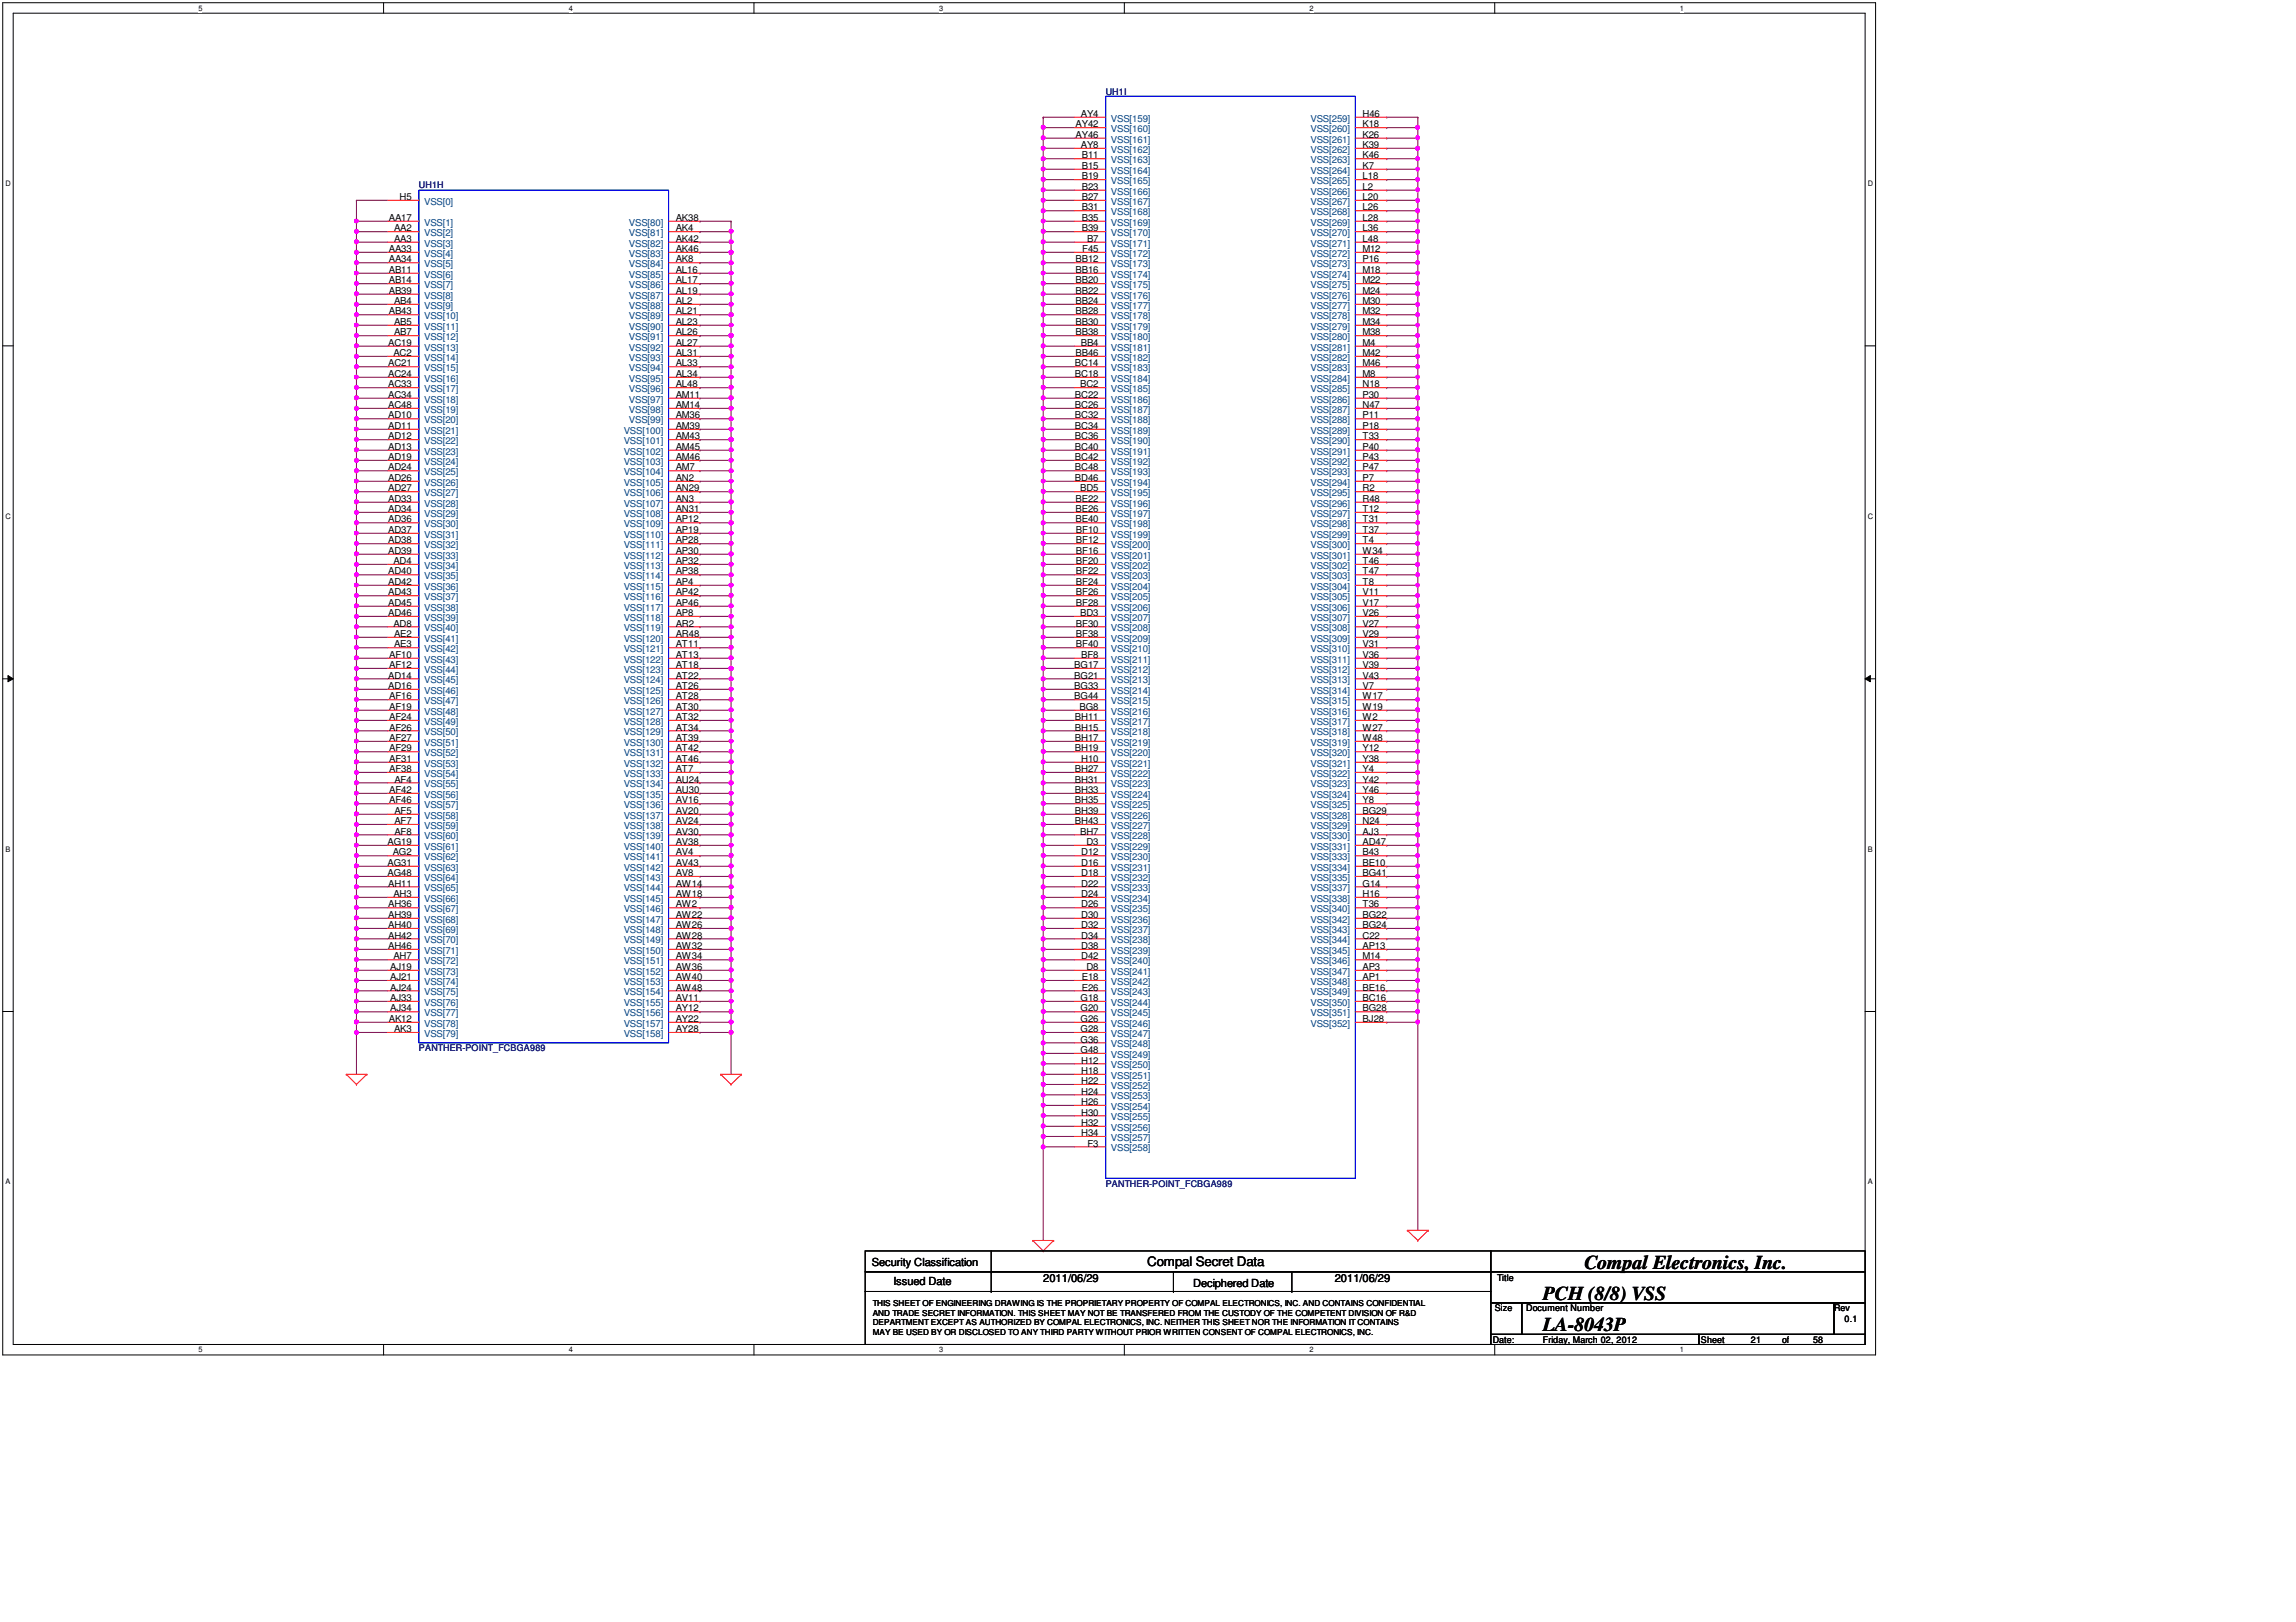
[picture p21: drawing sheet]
<svg xmlns="http://www.w3.org/2000/svg" width="297mm" height="210mm" viewBox="0 0 297 210" stroke-linecap="round" stroke-linejoin="round" font-family="sans-serif">
<defs><g id="words">
<g font-size="2.5">
<text x="205" y="164.2">Compal Electronics, Inc.</text>
<text x="199.6" y="172.3">LA-8043P</text>
<text x="199.6" y="168.2">PCH (8/8) VSS</text>
</g>
<text font-size="1.7" x="148.4" y="163.8">Compal Secret Data</text>
<g font-size="1.4">
<text x="112.8" y="163.8">Security Classification</text>
<text x="115.6" y="166.3">Issued Date</text>
<text x="135" y="165.9">2011/06/29</text>
<text x="154.3" y="166.5">Deciphered Date</text>
<text x="172.7" y="165.9">2011/06/29</text>
</g>
<g font-size="1.2">
<text x="139.2" y="16.5">AY42</text>
<text x="139.2" y="17.8">AY46</text>
<text x="139.8" y="15.1">AY4</text>
<text x="176.3" y="15.1">H46</text>
<text x="176.3" y="16.5">K18</text>
<text x="176.3" y="17.8">K26</text>
<text x="139.8" y="19.1">AY8</text>
<text x="140" y="20.5">B11</text>
<text x="140" y="21.9">B15</text>
<text x="140" y="23.2">B19</text>
<text x="176.3" y="21.9">K7</text>
<text x="176.3" y="23.2">L18</text>
<text x="176.3" y="19.1">K39</text>
<text x="176.3" y="20.5">K46</text>
<text x="50.3" y="28.6">AA17</text>
<text x="51" y="29.9">AA2</text>
<text x="51.7" y="25.9">H5</text>
<text x="87.4" y="28.6">AK38</text>
<text x="87.4" y="29.9">AK4</text>
<text x="140" y="24.6">B23</text>
<text x="140" y="25.9">B27</text>
<text x="140" y="27.2">B31</text>
<text x="140" y="28.6">B35</text>
<text x="140" y="29.9">B39</text>
<text x="176.3" y="24.6">L2</text>
<text x="176.3" y="25.9">L20</text>
<text x="176.3" y="27.2">L26</text>
<text x="176.3" y="28.6">L28</text>
<text x="176.3" y="29.9">L36</text>
<text x="50.3" y="34">AA34</text>
<text x="50.3" y="35.3">AB11</text>
<text x="50.3" y="32.6">AA33</text>
<text x="51" y="31.3">AA3</text>
<text x="87.4" y="31.3">AK42</text>
<text x="87.4" y="32.6">AK46</text>
<text x="87.4" y="34">AK8</text>
<text x="87.4" y="35.3">AL16</text>
<text x="139.2" y="34">BB12</text>
<text x="139.2" y="35.3">BB16</text>
<text x="140" y="32.6">F45</text>
<text x="140.6" y="31.3">B7</text>
<text x="176.3" y="31.3">L48</text>
<text x="176.3" y="32.6">M12</text>
<text x="176.3" y="34">P16</text>
<text x="176.3" y="35.3">M18</text>
<text x="50.3" y="36.7">AB14</text>
<text x="50.3" y="38">AB39</text>
<text x="50.3" y="40.7">AB43</text>
<text x="51" y="39.3">AB4</text>
<text x="87.4" y="36.7">AL17</text>
<text x="87.4" y="38">AL19</text>
<text x="87.4" y="39.3">AL2</text>
<text x="87.4" y="40.7">AL21</text>
<text x="139.2" y="36.7">BB20</text>
<text x="139.2" y="38">BB22</text>
<text x="139.2" y="39.3">BB24</text>
<text x="139.2" y="40.7">BB28</text>
<text x="176.3" y="36.7">M22</text>
<text x="176.3" y="38">M24</text>
<text x="176.3" y="39.3">M30</text>
<text x="176.3" y="40.7">M32</text>
<text x="50.2" y="44.8">AC19</text>
<text x="50.2" y="47.4">AC21</text>
<text x="50.9" y="46.1">AC2</text>
<text x="51" y="42">AB5</text>
<text x="51" y="43.4">AB7</text>
<text x="87.4" y="42">AL23</text>
<text x="87.4" y="43.4">AL26</text>
<text x="87.4" y="44.8">AL27</text>
<text x="87.4" y="46.1">AL31</text>
<text x="87.4" y="47.4">AL33</text>
<text x="139.1" y="47.4">BC14</text>
<text x="139.2" y="42">BB30</text>
<text x="139.2" y="43.4">BB38</text>
<text x="139.2" y="46.1">BB46</text>
<text x="139.8" y="44.8">BB4</text>
<text x="176.3" y="42">M34</text>
<text x="176.3" y="43.4">M38</text>
<text x="176.3" y="44.8">M4</text>
<text x="176.3" y="46.1">M42</text>
<text x="176.3" y="47.4">M46</text>
<text x="50.2" y="48.8">AC24</text>
<text x="50.2" y="50.1">AC33</text>
<text x="50.2" y="51.5">AC34</text>
<text x="50.2" y="52.8">AC48</text>
<text x="87.4" y="50.1">AL48</text>
<text x="87.4" y="51.5">AM11</text>
<text x="87.4" y="52.8">AM14</text>
<text x="87.4" y="48.8">AL34</text>
<text x="139.1" y="48.8">BC18</text>
<text x="139.1" y="51.5">BC22</text>
<text x="139.1" y="52.8">BC26</text>
<text x="139.7" y="50.1">BC2</text>
<text x="176.3" y="48.8">M8</text>
<text x="176.3" y="50.1">N18</text>
<text x="176.3" y="51.5">P30</text>
<text x="176.3" y="52.8">N47</text>
<text x="50.2" y="54.2">AD10</text>
<text x="50.2" y="55.5">AD11</text>
<text x="50.2" y="56.9">AD12</text>
<text x="50.2" y="58.2">AD13</text>
<text x="50.2" y="59.5">AD19</text>
<text x="87.4" y="54.2">AM36</text>
<text x="87.4" y="55.5">AM39</text>
<text x="87.4" y="58.2">AM45</text>
<text x="87.4" y="59.5">AM46</text>
<text x="87.4" y="56.9">AM43</text>
<text x="139.1" y="54.2">BC32</text>
<text x="139.1" y="55.5">BC34</text>
<text x="139.1" y="56.9">BC36</text>
<text x="139.1" y="58.2">BC40</text>
<text x="139.1" y="59.5">BC42</text>
<text x="176.3" y="54.2">P11</text>
<text x="176.3" y="55.5">P18</text>
<text x="176.3" y="56.9">T33</text>
<text x="176.3" y="58.2">P40</text>
<text x="176.3" y="59.5">P43</text>
<text x="50.2" y="60.9">AD24</text>
<text x="50.2" y="62.2">AD26</text>
<text x="50.2" y="63.6">AD27</text>
<text x="50.2" y="64.9">AD33</text>
<text x="87.4" y="60.9">AM7</text>
<text x="87.4" y="62.2">AN2</text>
<text x="87.4" y="63.6">AN29</text>
<text x="87.4" y="64.9">AN3</text>
<text x="139.1" y="60.9">BC48</text>
<text x="139.1" y="62.2">BD46</text>
<text x="139.2" y="64.9">BE22</text>
<text x="139.7" y="63.6">BD5</text>
<text x="176.3" y="60.9">P47</text>
<text x="176.3" y="62.2">P7</text>
<text x="176.3" y="63.6">R2</text>
<text x="176.3" y="64.9">R48</text>
<text x="50.2" y="66.3">AD34</text>
<text x="50.2" y="67.6">AD36</text>
<text x="50.2" y="69">AD37</text>
<text x="50.2" y="71.7">AD39</text>
<text x="50.2" y="70.3">AD38</text>
<text x="87.4" y="66.3">AN31</text>
<text x="87.4" y="67.6">AP12</text>
<text x="87.4" y="69">AP19</text>
<text x="87.4" y="70.3">AP28</text>
<text x="87.4" y="71.7">AP30</text>
<text x="139.2" y="66.3">BE26</text>
<text x="139.2" y="67.6">BE40</text>
<text x="139.2" y="69">BF10</text>
<text x="139.2" y="70.3">BF12</text>
<text x="139.2" y="71.7">BF16</text>
<text x="176.3" y="66.3">T12</text>
<text x="176.3" y="67.6">T31</text>
<text x="176.3" y="69">T37</text>
<text x="176.3" y="70.3">T4</text>
<text x="176.3" y="71.7">W34</text>
<text x="50.2" y="74.3">AD40</text>
<text x="50.2" y="75.7">AD42</text>
<text x="50.2" y="77.1">AD43</text>
<text x="50.9" y="73">AD4</text>
<text x="87.4" y="73">AP32</text>
<text x="87.4" y="74.3">AP38</text>
<text x="87.4" y="77.1">AP42</text>
<text x="87.4" y="75.7">AP4</text>
<text x="139.2" y="73">BF20</text>
<text x="139.2" y="74.3">BF22</text>
<text x="139.2" y="75.7">BF24</text>
<text x="139.2" y="77.1">BF26</text>
<text x="176.3" y="73">T46</text>
<text x="176.3" y="74.3">T47</text>
<text x="176.3" y="75.7">T8</text>
<text x="176.3" y="77.1">V11</text>
<text x="50.2" y="78.4">AD45</text>
<text x="50.2" y="79.7">AD46</text>
<text x="50.9" y="81.1">AD8</text>
<text x="51" y="83.8">AE3</text>
<text x="51" y="82.4">AE2</text>
<text x="87.4" y="78.4">AP46</text>
<text x="87.4" y="79.7">AP8</text>
<text x="87.4" y="81.1">AR2</text>
<text x="87.4" y="82.4">AR48</text>
<text x="87.4" y="83.8">AT11</text>
<text x="139.2" y="78.4">BF28</text>
<text x="139.2" y="81.1">BF30</text>
<text x="139.2" y="82.4">BF38</text>
<text x="139.2" y="83.8">BF40</text>
<text x="139.7" y="79.7">BD3</text>
<text x="176.3" y="78.4">V17</text>
<text x="176.3" y="79.7">V26</text>
<text x="176.3" y="81.1">V27</text>
<text x="176.3" y="82.4">V29</text>
<text x="176.3" y="83.8">V31</text>
<text x="50.2" y="89.2">AD16</text>
<text x="50.2" y="87.8">AD14</text>
<text x="50.3" y="85.1">AF10</text>
<text x="50.3" y="86.5">AF12</text>
<text x="87.4" y="85.1">AT13</text>
<text x="87.4" y="86.5">AT18</text>
<text x="87.4" y="87.8">AT22</text>
<text x="87.4" y="89.2">AT26</text>
<text x="139" y="86.5">BG17</text>
<text x="139" y="87.8">BG21</text>
<text x="139" y="89.2">BG33</text>
<text x="139.9" y="85.1">BF8</text>
<text x="176.3" y="85.1">V36</text>
<text x="176.3" y="86.5">V39</text>
<text x="176.3" y="87.8">V43</text>
<text x="176.3" y="89.2">V7</text>
<text x="50.3" y="90.5">AF16</text>
<text x="50.3" y="91.9">AF19</text>
<text x="50.3" y="93.2">AF24</text>
<text x="50.3" y="94.5">AF26</text>
<text x="50.3" y="95.9">AF27</text>
<text x="87.4" y="90.5">AT28</text>
<text x="87.4" y="91.9">AT30</text>
<text x="87.4" y="93.2">AT32</text>
<text x="87.4" y="94.5">AT34</text>
<text x="87.4" y="95.9">AT39</text>
<text x="139" y="90.5">BG44</text>
<text x="139.1" y="93.2">BH11</text>
<text x="139.1" y="94.5">BH15</text>
<text x="139.1" y="95.9">BH17</text>
<text x="139.7" y="91.9">BG8</text>
<text x="176.3" y="90.5">W17</text>
<text x="176.3" y="91.9">W19</text>
<text x="176.3" y="93.2">W2</text>
<text x="176.3" y="94.5">W27</text>
<text x="176.3" y="95.9">W48</text>
<text x="50.3" y="97.2">AF29</text>
<text x="50.3" y="98.6">AF31</text>
<text x="50.3" y="99.9">AF38</text>
<text x="51" y="101.3">AF4</text>
<text x="87.4" y="97.2">AT42</text>
<text x="87.4" y="98.6">AT46</text>
<text x="87.4" y="99.9">AT7</text>
<text x="87.4" y="101.3">AU24</text>
<text x="139.1" y="97.2">BH19</text>
<text x="139.1" y="99.9">BH27</text>
<text x="139.1" y="101.3">BH31</text>
<text x="139.9" y="98.6">H10</text>
<text x="176.3" y="97.2">Y12</text>
<text x="176.3" y="98.6">Y38</text>
<text x="176.3" y="99.9">Y4</text>
<text x="176.3" y="101.3">Y42</text>
<text x="50.3" y="102.6">AF42</text>
<text x="50.3" y="104">AF46</text>
<text x="51" y="106.6">AF7</text>
<text x="51" y="108">AF8</text>
<text x="51" y="105.3">AF5</text>
<text x="87.4" y="102.6">AU30</text>
<text x="87.4" y="104">AV16</text>
<text x="87.4" y="105.3">AV20</text>
<text x="87.4" y="106.6">AV24</text>
<text x="87.4" y="108">AV30</text>
<text x="139.1" y="102.6">BH33</text>
<text x="139.1" y="104">BH35</text>
<text x="139.1" y="105.3">BH39</text>
<text x="139.1" y="106.6">BH43</text>
<text x="139.7" y="108">BH7</text>
<text x="176.3" y="102.6">Y46</text>
<text x="176.3" y="104">Y8</text>
<text x="176.3" y="105.3">BG29</text>
<text x="176.3" y="106.6">N24</text>
<text x="176.3" y="108">AJ3</text>
<text x="50.1" y="109.4">AG19</text>
<text x="50.1" y="112.1">AG31</text>
<text x="50.1" y="113.4">AG48</text>
<text x="50.8" y="110.7">AG2</text>
<text x="87.4" y="109.4">AV38</text>
<text x="87.4" y="110.7">AV4</text>
<text x="87.4" y="112.1">AV43</text>
<text x="87.4" y="113.4">AV8</text>
<text x="139.9" y="110.7">D12</text>
<text x="139.9" y="112.1">D16</text>
<text x="139.9" y="113.4">D18</text>
<text x="140.5" y="109.4">D3</text>
<text x="176.3" y="109.4">AD47</text>
<text x="176.3" y="110.7">B43</text>
<text x="176.3" y="112.1">BE10</text>
<text x="176.3" y="113.4">BG41</text>
<text x="50.2" y="114.7">AH11</text>
<text x="50.2" y="117.4">AH36</text>
<text x="50.2" y="118.8">AH39</text>
<text x="50.9" y="116.1">AH3</text>
<text x="87.4" y="114.7">AW14</text>
<text x="87.4" y="116.1">AW18</text>
<text x="87.4" y="117.4">AW2</text>
<text x="87.4" y="118.8">AW22</text>
<text x="139.9" y="114.7">D22</text>
<text x="139.9" y="116.1">D24</text>
<text x="139.9" y="117.4">D26</text>
<text x="139.9" y="118.8">D30</text>
<text x="176.3" y="114.7">G14</text>
<text x="176.3" y="116.1">H16</text>
<text x="176.3" y="117.4">T36</text>
<text x="176.3" y="118.8">BG22</text>
<text x="50.2" y="120.1">AH40</text>
<text x="50.2" y="121.5">AH42</text>
<text x="50.2" y="122.8">AH46</text>
<text x="50.5" y="125.5">AJ19</text>
<text x="50.9" y="124.2">AH7</text>
<text x="87.4" y="120.1">AW26</text>
<text x="87.4" y="121.5">AW28</text>
<text x="87.4" y="122.8">AW32</text>
<text x="87.4" y="124.2">AW34</text>
<text x="87.4" y="125.5">AW36</text>
<text x="139.9" y="120.1">D32</text>
<text x="139.9" y="121.5">D34</text>
<text x="139.9" y="122.8">D38</text>
<text x="139.9" y="124.2">D42</text>
<text x="140.5" y="125.5">D8</text>
<text x="176.3" y="120.1">BG24</text>
<text x="176.3" y="121.5">C22</text>
<text x="176.3" y="122.8">AP13</text>
<text x="176.3" y="124.2">M14</text>
<text x="176.3" y="125.5">AP3</text>
<text x="50.5" y="129.5">AJ33</text>
<text x="50.5" y="130.9">AJ34</text>
<text x="50.5" y="126.8">AJ21</text>
<text x="50.5" y="128.2">AJ24</text>
<text x="87.4" y="126.8">AW40</text>
<text x="87.4" y="128.2">AW48</text>
<text x="87.4" y="129.5">AV11</text>
<text x="87.4" y="130.9">AY12</text>
<text x="139.8" y="129.5">G18</text>
<text x="139.8" y="130.9">G20</text>
<text x="140" y="126.8">E18</text>
<text x="140" y="128.2">E26</text>
<text x="176.3" y="126.8">AP1</text>
<text x="176.3" y="128.2">BE16</text>
<text x="176.3" y="129.5">BC16</text>
<text x="176.3" y="130.9">BG28</text>
<text x="50.3" y="132.3">AK12</text>
<text x="51" y="133.6">AK3</text>
<text x="87.4" y="132.3">AY22</text>
<text x="87.4" y="133.6">AY28</text>
<text x="139.8" y="132.3">G26</text>
<text x="139.8" y="133.6">G28</text>
<text x="139.8" y="134.9">G36</text>
<text x="139.8" y="136.3">G48</text>
<text x="139.9" y="137.6">H12</text>
<text x="176.3" y="132.3">BJ28</text>
<text x="139.9" y="139">H18</text>
<text x="139.9" y="140.3">H22</text>
<text x="139.9" y="141.6">H24</text>
<text x="139.9" y="143">H26</text>
<text x="139.9" y="144.4">H30</text>
<text x="139.9" y="145.7">H32</text>
<text x="139.9" y="147">H34</text>
<text x="140.7" y="148.4">F3</text>
<text x="193.7" y="165.8">Title</text>
<text x="193.1" y="173.8">Date:</text>
<text x="193.4" y="169.7">Size</text>
<text x="197.4" y="169.7">Document Number</text>
<text x="199.6" y="173.8">Friday, March 02, 2012</text>
<text x="220" y="173.8">Sheet</text>
<text x="226.5" y="173.8">21</text>
<text x="230.5" y="173.8">of</text>
<text x="234.6" y="173.8">58</text>
<text x="237.3" y="169.7">Rev</text>
<text x="238.6" y="171.1">0.1</text>
</g>
<g font-size="1.2" fill="#000080">
<text x="143" y="12.2">UH1I</text>
<text x="54.2" y="24.4">UH1H</text>
<text x="54.2" y="136.1">PANTHER-POINT_FCBGA989</text>
<text x="143" y="153.6">PANTHER-POINT_FCBGA989</text>
</g>
<g font-size="1.2" fill="#004080">
<text x="143.7" y="15.8">VSS[159]</text>
<text x="143.7" y="17.1">VSS[160]</text>
<text x="169.5" y="15.8">VSS[259]</text>
<text x="169.5" y="17.1">VSS[260]</text>
<text x="143.7" y="18.5">VSS[161]</text>
<text x="143.7" y="19.8">VSS[162]</text>
<text x="143.7" y="21.1">VSS[163]</text>
<text x="143.7" y="22.5">VSS[164]</text>
<text x="143.7" y="23.8">VSS[165]</text>
<text x="169.5" y="22.5">VSS[264]</text>
<text x="169.5" y="23.8">VSS[265]</text>
<text x="169.5" y="19.8">VSS[262]</text>
<text x="169.5" y="21.1">VSS[263]</text>
<text x="169.5" y="18.5">VSS[261]</text>
<text x="54.9" y="29.2">VSS[1]</text>
<text x="54.9" y="26.5">VSS[0]</text>
<text x="81.4" y="29.2">VSS[80]</text>
<text x="143.7" y="25.2">VSS[166]</text>
<text x="143.7" y="26.5">VSS[167]</text>
<text x="143.7" y="27.9">VSS[168]</text>
<text x="143.7" y="29.2">VSS[169]</text>
<text x="169.5" y="25.2">VSS[266]</text>
<text x="169.5" y="26.5">VSS[267]</text>
<text x="169.5" y="27.9">VSS[268]</text>
<text x="169.5" y="29.2">VSS[269]</text>
<text x="54.9" y="30.6">VSS[2]</text>
<text x="54.9" y="31.9">VSS[3]</text>
<text x="54.9" y="34.6">VSS[5]</text>
<text x="54.9" y="36">VSS[6]</text>
<text x="54.9" y="33.2">VSS[4]</text>
<text x="81.4" y="30.6">VSS[81]</text>
<text x="81.4" y="31.9">VSS[82]</text>
<text x="81.4" y="33.2">VSS[83]</text>
<text x="81.4" y="34.6">VSS[84]</text>
<text x="81.4" y="36">VSS[85]</text>
<text x="143.7" y="30.6">VSS[170]</text>
<text x="143.7" y="31.9">VSS[171]</text>
<text x="143.7" y="34.6">VSS[173]</text>
<text x="143.7" y="36">VSS[174]</text>
<text x="143.7" y="33.2">VSS[172]</text>
<text x="169.5" y="30.6">VSS[270]</text>
<text x="169.5" y="31.9">VSS[271]</text>
<text x="169.5" y="33.2">VSS[272]</text>
<text x="169.5" y="34.6">VSS[273]</text>
<text x="169.5" y="36">VSS[274]</text>
<text x="54.9" y="37.3">VSS[7]</text>
<text x="54.9" y="38.7">VSS[8]</text>
<text x="54.9" y="40">VSS[9]</text>
<text x="54.9" y="41.3">VSS[10]</text>
<text x="81.4" y="37.3">VSS[86]</text>
<text x="81.4" y="38.7">VSS[87]</text>
<text x="81.4" y="40">VSS[88]</text>
<text x="81.4" y="41.3">VSS[89]</text>
<text x="143.7" y="37.3">VSS[175]</text>
<text x="143.7" y="38.7">VSS[176]</text>
<text x="143.7" y="40">VSS[177]</text>
<text x="143.7" y="41.3">VSS[178]</text>
<text x="169.5" y="37.3">VSS[275]</text>
<text x="169.5" y="38.7">VSS[276]</text>
<text x="169.5" y="40">VSS[277]</text>
<text x="169.5" y="41.3">VSS[278]</text>
<text x="54.9" y="42.7">VSS[11]</text>
<text x="54.9" y="44">VSS[12]</text>
<text x="54.9" y="45.4">VSS[13]</text>
<text x="54.9" y="46.7">VSS[14]</text>
<text x="81.4" y="42.7">VSS[90]</text>
<text x="81.4" y="44">VSS[91]</text>
<text x="81.4" y="45.4">VSS[92]</text>
<text x="81.4" y="46.7">VSS[93]</text>
<text x="143.7" y="42.7">VSS[179]</text>
<text x="143.7" y="44">VSS[180]</text>
<text x="143.7" y="45.4">VSS[181]</text>
<text x="143.7" y="46.7">VSS[182]</text>
<text x="169.5" y="42.7">VSS[279]</text>
<text x="169.5" y="44">VSS[280]</text>
<text x="169.5" y="45.4">VSS[281]</text>
<text x="169.5" y="46.7">VSS[282]</text>
<text x="54.9" y="48.1">VSS[15]</text>
<text x="54.9" y="49.4">VSS[16]</text>
<text x="54.9" y="50.8">VSS[17]</text>
<text x="54.9" y="52.1">VSS[18]</text>
<text x="54.9" y="53.4">VSS[19]</text>
<text x="81.4" y="50.8">VSS[96]</text>
<text x="81.4" y="52.1">VSS[97]</text>
<text x="81.4" y="53.4">VSS[98]</text>
<text x="81.4" y="49.4">VSS[95]</text>
<text x="81.4" y="48.1">VSS[94]</text>
<text x="143.7" y="48.1">VSS[183]</text>
<text x="143.7" y="49.4">VSS[184]</text>
<text x="143.7" y="50.8">VSS[185]</text>
<text x="143.7" y="52.1">VSS[186]</text>
<text x="143.7" y="53.4">VSS[187]</text>
<text x="169.5" y="48.1">VSS[283]</text>
<text x="169.5" y="49.4">VSS[284]</text>
<text x="169.5" y="50.8">VSS[285]</text>
<text x="169.5" y="52.1">VSS[286]</text>
<text x="169.5" y="53.4">VSS[287]</text>
<text x="54.9" y="54.8">VSS[20]</text>
<text x="54.9" y="56.1">VSS[21]</text>
<text x="54.9" y="57.5">VSS[22]</text>
<text x="54.9" y="58.9">VSS[23]</text>
<text x="80.7" y="56.1">VSS[100]</text>
<text x="80.7" y="58.9">VSS[102]</text>
<text x="80.7" y="57.5">VSS[101]</text>
<text x="81.4" y="54.8">VSS[99]</text>
<text x="143.7" y="54.8">VSS[188]</text>
<text x="143.7" y="56.1">VSS[189]</text>
<text x="143.7" y="57.5">VSS[190]</text>
<text x="143.7" y="58.9">VSS[191]</text>
<text x="169.5" y="54.8">VSS[288]</text>
<text x="169.5" y="56.1">VSS[289]</text>
<text x="169.5" y="57.5">VSS[290]</text>
<text x="169.5" y="58.9">VSS[291]</text>
<text x="54.9" y="60.2">VSS[24]</text>
<text x="54.9" y="61.5">VSS[25]</text>
<text x="54.9" y="62.9">VSS[26]</text>
<text x="54.9" y="64.2">VSS[27]</text>
<text x="54.9" y="65.6">VSS[28]</text>
<text x="80.7" y="60.2">VSS[103]</text>
<text x="80.7" y="61.5">VSS[104]</text>
<text x="80.7" y="62.9">VSS[105]</text>
<text x="80.7" y="64.2">VSS[106]</text>
<text x="80.7" y="65.6">VSS[107]</text>
<text x="143.7" y="60.2">VSS[192]</text>
<text x="143.7" y="61.5">VSS[193]</text>
<text x="143.7" y="62.9">VSS[194]</text>
<text x="143.7" y="64.2">VSS[195]</text>
<text x="143.7" y="65.6">VSS[196]</text>
<text x="169.5" y="60.2">VSS[292]</text>
<text x="169.5" y="61.5">VSS[293]</text>
<text x="169.5" y="62.9">VSS[294]</text>
<text x="169.5" y="64.2">VSS[295]</text>
<text x="169.5" y="65.6">VSS[296]</text>
<text x="54.9" y="66.9">VSS[29]</text>
<text x="54.9" y="68.2">VSS[30]</text>
<text x="54.9" y="69.6">VSS[31]</text>
<text x="54.9" y="71">VSS[32]</text>
<text x="80.7" y="66.9">VSS[108]</text>
<text x="80.7" y="68.2">VSS[109]</text>
<text x="80.7" y="69.6">VSS[110]</text>
<text x="80.7" y="71">VSS[111]</text>
<text x="143.7" y="66.9">VSS[197]</text>
<text x="143.7" y="68.2">VSS[198]</text>
<text x="143.7" y="69.6">VSS[199]</text>
<text x="143.7" y="71">VSS[200]</text>
<text x="169.5" y="66.9">VSS[297]</text>
<text x="169.5" y="68.2">VSS[298]</text>
<text x="169.5" y="69.6">VSS[299]</text>
<text x="169.5" y="71">VSS[300]</text>
<text x="54.9" y="72.3">VSS[33]</text>
<text x="54.9" y="73.6">VSS[34]</text>
<text x="54.9" y="75">VSS[35]</text>
<text x="54.9" y="76.3">VSS[36]</text>
<text x="54.9" y="77.7">VSS[37]</text>
<text x="80.7" y="72.3">VSS[112]</text>
<text x="80.7" y="73.6">VSS[113]</text>
<text x="80.7" y="75">VSS[114]</text>
<text x="80.7" y="77.7">VSS[116]</text>
<text x="80.7" y="76.3">VSS[115]</text>
<text x="143.7" y="72.3">VSS[201]</text>
<text x="143.7" y="73.6">VSS[202]</text>
<text x="143.7" y="75">VSS[203]</text>
<text x="143.7" y="76.3">VSS[204]</text>
<text x="143.7" y="77.7">VSS[205]</text>
<text x="169.5" y="72.3">VSS[301]</text>
<text x="169.5" y="73.6">VSS[302]</text>
<text x="169.5" y="75">VSS[303]</text>
<text x="169.5" y="76.3">VSS[304]</text>
<text x="169.5" y="77.7">VSS[305]</text>
<text x="54.9" y="79">VSS[38]</text>
<text x="54.9" y="80.4">VSS[39]</text>
<text x="54.9" y="81.7">VSS[40]</text>
<text x="54.9" y="83.1">VSS[41]</text>
<text x="80.7" y="79">VSS[117]</text>
<text x="80.7" y="80.4">VSS[118]</text>
<text x="80.7" y="81.7">VSS[119]</text>
<text x="80.7" y="83.1">VSS[120]</text>
<text x="143.7" y="79">VSS[206]</text>
<text x="143.7" y="80.4">VSS[207]</text>
<text x="143.7" y="81.7">VSS[208]</text>
<text x="143.7" y="83.1">VSS[209]</text>
<text x="169.5" y="79">VSS[306]</text>
<text x="169.5" y="80.4">VSS[307]</text>
<text x="169.5" y="81.7">VSS[308]</text>
<text x="169.5" y="83.1">VSS[309]</text>
<text x="54.9" y="85.8">VSS[43]</text>
<text x="54.9" y="87.1">VSS[44]</text>
<text x="54.9" y="89.8">VSS[46]</text>
<text x="54.9" y="84.4">VSS[42]</text>
<text x="54.9" y="88.4">VSS[45]</text>
<text x="80.7" y="84.4">VSS[121]</text>
<text x="80.7" y="85.8">VSS[122]</text>
<text x="80.7" y="87.1">VSS[123]</text>
<text x="80.7" y="88.4">VSS[124]</text>
<text x="80.7" y="89.8">VSS[125]</text>
<text x="143.7" y="84.4">VSS[210]</text>
<text x="143.7" y="85.8">VSS[211]</text>
<text x="143.7" y="87.1">VSS[212]</text>
<text x="143.7" y="88.4">VSS[213]</text>
<text x="143.7" y="89.8">VSS[214]</text>
<text x="169.5" y="84.4">VSS[310]</text>
<text x="169.5" y="85.8">VSS[311]</text>
<text x="169.5" y="87.1">VSS[312]</text>
<text x="169.5" y="88.4">VSS[313]</text>
<text x="169.5" y="89.8">VSS[314]</text>
<text x="54.9" y="91.2">VSS[47]</text>
<text x="54.9" y="92.5">VSS[48]</text>
<text x="54.9" y="93.8">VSS[49]</text>
<text x="54.9" y="95.2">VSS[50]</text>
<text x="80.7" y="91.2">VSS[126]</text>
<text x="80.7" y="92.5">VSS[127]</text>
<text x="80.7" y="93.8">VSS[128]</text>
<text x="80.7" y="95.2">VSS[129]</text>
<text x="143.7" y="91.2">VSS[215]</text>
<text x="143.7" y="92.5">VSS[216]</text>
<text x="143.7" y="93.8">VSS[217]</text>
<text x="143.7" y="95.2">VSS[218]</text>
<text x="169.5" y="91.2">VSS[315]</text>
<text x="169.5" y="92.5">VSS[316]</text>
<text x="169.5" y="93.8">VSS[317]</text>
<text x="169.5" y="95.2">VSS[318]</text>
<text x="54.9" y="96.5">VSS[51]</text>
<text x="54.9" y="97.9">VSS[52]</text>
<text x="54.9" y="99.2">VSS[53]</text>
<text x="54.9" y="100.5">VSS[54]</text>
<text x="54.9" y="101.9">VSS[55]</text>
<text x="80.7" y="97.9">VSS[131]</text>
<text x="80.7" y="99.2">VSS[132]</text>
<text x="80.7" y="100.5">VSS[133]</text>
<text x="80.7" y="101.9">VSS[134]</text>
<text x="80.7" y="96.5">VSS[130]</text>
<text x="143.7" y="96.5">VSS[219]</text>
<text x="143.7" y="97.9">VSS[220]</text>
<text x="143.7" y="100.5">VSS[222]</text>
<text x="143.7" y="101.9">VSS[223]</text>
<text x="143.7" y="99.2">VSS[221]</text>
<text x="169.5" y="96.5">VSS[319]</text>
<text x="169.5" y="97.9">VSS[320]</text>
<text x="169.5" y="99.2">VSS[321]</text>
<text x="169.5" y="100.5">VSS[322]</text>
<text x="169.5" y="101.9">VSS[323]</text>
<text x="54.9" y="103.3">VSS[56]</text>
<text x="54.9" y="104.6">VSS[57]</text>
<text x="54.9" y="107.3">VSS[59]</text>
<text x="54.9" y="106">VSS[58]</text>
<text x="80.7" y="103.3">VSS[135]</text>
<text x="80.7" y="104.6">VSS[136]</text>
<text x="80.7" y="106">VSS[137]</text>
<text x="80.7" y="107.3">VSS[138]</text>
<text x="143.7" y="103.3">VSS[224]</text>
<text x="143.7" y="104.6">VSS[225]</text>
<text x="143.7" y="106">VSS[226]</text>
<text x="143.7" y="107.3">VSS[227]</text>
<text x="169.5" y="103.3">VSS[324]</text>
<text x="169.5" y="104.6">VSS[325]</text>
<text x="169.5" y="106">VSS[328]</text>
<text x="169.5" y="107.3">VSS[329]</text>
<text x="54.9" y="108.6">VSS[60]</text>
<text x="54.9" y="110">VSS[61]</text>
<text x="54.9" y="111.3">VSS[62]</text>
<text x="54.9" y="112.7">VSS[63]</text>
<text x="80.7" y="108.6">VSS[139]</text>
<text x="80.7" y="110">VSS[140]</text>
<text x="80.7" y="111.3">VSS[141]</text>
<text x="80.7" y="112.7">VSS[142]</text>
<text x="143.7" y="108.6">VSS[228]</text>
<text x="143.7" y="110">VSS[229]</text>
<text x="143.7" y="111.3">VSS[230]</text>
<text x="143.7" y="112.7">VSS[231]</text>
<text x="169.5" y="108.6">VSS[330]</text>
<text x="169.5" y="110">VSS[331]</text>
<text x="169.5" y="111.3">VSS[333]</text>
<text x="169.5" y="112.7">VSS[334]</text>
<text x="54.9" y="114">VSS[64]</text>
<text x="54.9" y="115.4">VSS[65]</text>
<text x="54.9" y="116.7">VSS[66]</text>
<text x="54.9" y="118.1">VSS[67]</text>
<text x="54.9" y="119.4">VSS[68]</text>
<text x="80.7" y="114">VSS[143]</text>
<text x="80.7" y="115.4">VSS[144]</text>
<text x="80.7" y="116.7">VSS[145]</text>
<text x="80.7" y="118.1">VSS[146]</text>
<text x="80.7" y="119.4">VSS[147]</text>
<text x="143.7" y="114">VSS[232]</text>
<text x="143.7" y="115.4">VSS[233]</text>
<text x="143.7" y="116.7">VSS[234]</text>
<text x="143.7" y="118.1">VSS[235]</text>
<text x="143.7" y="119.4">VSS[236]</text>
<text x="169.5" y="114">VSS[335]</text>
<text x="169.5" y="115.4">VSS[337]</text>
<text x="169.5" y="116.7">VSS[338]</text>
<text x="169.5" y="118.1">VSS[340]</text>
<text x="169.5" y="119.4">VSS[342]</text>
<text x="54.9" y="120.7">VSS[69]</text>
<text x="54.9" y="122.1">VSS[70]</text>
<text x="54.9" y="123.4">VSS[71]</text>
<text x="54.9" y="124.8">VSS[72]</text>
<text x="80.7" y="120.7">VSS[148]</text>
<text x="80.7" y="122.1">VSS[149]</text>
<text x="80.7" y="123.4">VSS[150]</text>
<text x="80.7" y="124.8">VSS[151]</text>
<text x="143.7" y="120.7">VSS[237]</text>
<text x="143.7" y="122.1">VSS[238]</text>
<text x="143.7" y="123.4">VSS[239]</text>
<text x="143.7" y="124.8">VSS[240]</text>
<text x="169.5" y="120.7">VSS[343]</text>
<text x="169.5" y="122.1">VSS[344]</text>
<text x="169.5" y="123.4">VSS[345]</text>
<text x="169.5" y="124.8">VSS[346]</text>
<text x="54.9" y="126.2">VSS[73]</text>
<text x="54.9" y="130.2">VSS[76]</text>
<text x="54.9" y="131.5">VSS[77]</text>
<text x="54.9" y="127.5">VSS[74]</text>
<text x="54.9" y="128.8">VSS[75]</text>
<text x="80.7" y="126.2">VSS[152]</text>
<text x="80.7" y="127.5">VSS[153]</text>
<text x="80.7" y="128.8">VSS[154]</text>
<text x="80.7" y="130.2">VSS[155]</text>
<text x="80.7" y="131.5">VSS[156]</text>
<text x="143.7" y="126.2">VSS[241]</text>
<text x="143.7" y="127.5">VSS[242]</text>
<text x="143.7" y="128.8">VSS[243]</text>
<text x="143.7" y="130.2">VSS[244]</text>
<text x="143.7" y="131.5">VSS[245]</text>
<text x="169.5" y="126.2">VSS[347]</text>
<text x="169.5" y="127.5">VSS[348]</text>
<text x="169.5" y="128.8">VSS[349]</text>
<text x="169.5" y="130.2">VSS[350]</text>
<text x="169.5" y="131.5">VSS[351]</text>
<text x="54.9" y="132.9">VSS[78]</text>
<text x="54.9" y="134.2">VSS[79]</text>
<text x="80.7" y="132.9">VSS[157]</text>
<text x="80.7" y="134.2">VSS[158]</text>
<text x="143.7" y="132.9">VSS[246]</text>
<text x="143.7" y="134.2">VSS[247]</text>
<text x="143.7" y="135.6">VSS[248]</text>
<text x="143.7" y="136.9">VSS[249]</text>
<text x="169.5" y="132.9">VSS[352]</text>
<text x="143.7" y="138.3">VSS[250]</text>
<text x="143.7" y="139.6">VSS[251]</text>
<text x="143.7" y="140.9">VSS[252]</text>
<text x="143.7" y="142.3">VSS[253]</text>
<text x="143.7" y="143.6">VSS[254]</text>
<text x="143.7" y="145">VSS[255]</text>
<text x="143.7" y="146.3">VSS[256]</text>
<text x="143.7" y="147.7">VSS[257]</text>
<text x="143.7" y="149">VSS[258]</text>
</g>
<g font-size="1.1">
<text x="112.9" y="169">THIS SHEET OF ENGINEERING DRAWING IS THE PROPRIETARY PROPERTY OF COMPAL ELECTRONICS, INC. AND CONTAINS CONFIDENTIAL</text>
<text x="112.9" y="170.3">AND TRADE SECRET INFORMATION. THIS SHEET MAY NOT BE TRANSFERED FROM THE CUSTODY OF THE COMPETENT DIVISION OF R&amp;D</text>
<text x="112.9" y="171.5">DEPARTMENT EXCEPT AS AUTHORIZED BY COMPAL ELECTRONICS, INC. NEITHER THIS SHEET NOR THE INFORMATION IT CONTAINS</text>
<text x="112.9" y="172.7">MAY BE USED BY OR DISCLOSED TO ANY THIRD PARTY WITHOUT PRIOR WRITTEN CONSENT OF COMPAL ELECTRONICS, INC.</text>
</g>
<g font-size="1">
<text x="25.7" y="1.4">5</text>
<text x="73.6" y="1.4">4</text>
<text x="121.5" y="1.4">3</text>
<text x="169.4" y="1.4">2</text>
<text x="217.3" y="1.4">1</text>
<text x=".7" y="24.1">D</text>
<text x="241.6" y="24.1">D</text>
<text x=".7" y="67.1">C</text>
<text x="241.6" y="67.1">C</text>
<text x=".7" y="110.2">B</text>
<text x="241.6" y="110.2">B</text>
<text x=".7" y="153.2">A</text>
<text x="241.6" y="153.2">A</text>
<text x="25.7" y="175">5</text>
<text x="73.6" y="175">4</text>
<text x="121.5" y="175">3</text>
<text x="169.4" y="175">2</text>
<text x="217.3" y="175">1</text>
</g>
</g></defs>
<path d="M.4 .4h242.2v174.9h-242.2zM1.7 1.7h239.6v172.3h-239.6z" fill="none" stroke="#000" stroke-width=".13"/>
<g fill="#fff">
<path d="M25.7 .5h.5v1.1h-.5z"/>
<path d="M25.7 174.2h.5v1h-.5z"/>
</g>
<path d="M49.6 .4v1.3M49.6 174v1.3" fill="none" stroke="#000" stroke-width=".13"/>
<g fill="#fff">
<path d="M73.6 .5h.5v1.1h-.5z"/>
<path d="M73.6 174.2h.5v1h-.5z"/>
</g>
<path d="M97.5 .4v1.3M97.5 174v1.3" fill="none" stroke="#000" stroke-width=".13"/>
<g fill="#fff">
<path d="M121.5 .5h.5v1.1h-.5z"/>
<path d="M121.5 174.2h.5v1h-.5z"/>
</g>
<path d="M145.5 .4v1.3M145.5 174v1.3" fill="none" stroke="#000" stroke-width=".13"/>
<g fill="#fff">
<path d="M169.4 .5h.5v1.1h-.5z"/>
<path d="M169.4 174.2h.5v1h-.5z"/>
</g>
<path d="M193.4 .4v1.3M193.4 174v1.3" fill="none" stroke="#000" stroke-width=".13"/>
<g fill="#fff">
<path d="M217.3 .5h.5v1.1h-.5z"/>
<path d="M217.3 174.2h.5v1h-.5z"/>
<path d="M.7 23.2h.7v1.1h-.7z"/>
<path d="M241.6 23.2h.7v1.1h-.7z"/>
<path d="M.7 66.3h.7v1h-.7z"/>
<path d="M241.6 66.3h.7v1h-.7z"/>
</g>
<path d="M.4 44.8h1.3M241.3 44.8h1.3" fill="none" stroke="#000" stroke-width=".13"/>
<g fill="#fff">
<path d="M.7 109.4h.6v1h-.6z"/>
<path d="M241.6 109.4h.7v1h-.7z"/>
</g>
<path d="M.4 87.8h1.3M1 87.4l.7 .4-.7 .4zM241.3 87.8l.7-.4v.8zM241.3 87.8h1.3" fill="none" stroke="#000" stroke-width=".13"/>
<path d="M1 87.4l.7 .4-.7 .4zM241.3 87.8l.7-.4v.8z" fill="#000"/>
<g fill="#fff">
<path d="M.7 152.4h.6v1.1h-.6z"/>
<path d="M241.6 152.4h.7v1.1h-.7z"/>
</g>
<path d="M.4 130.9h1.3M241.3 130.9h1.3" fill="none" stroke="#000" stroke-width=".13"/>
<path d="M90.6 73h.1M90.6 67.7h.1M90.6 73h4M90.6 67.7h4" fill="none" stroke="#800040" stroke-width=".13"/>
<circle cx="94.6" cy="67.7" r=".26" fill="#f0f"/>
<circle cx="94.6" cy="67.7" r=".26" fill="none" stroke="#f0f" stroke-width=".13"/>
<path d="M90.6 59.6h.1M90.6 50.2h.1M90.6 59.6h4M90.6 50.2h4M90.6 69h.1M90.6 69h4" fill="none" stroke="#800040" stroke-width=".13"/>
<circle cx="94.6" cy="50.1" r=".26" fill="#f0f"/>
<circle cx="94.6" cy="50.1" r=".26" fill="none" stroke="#f0f" stroke-width=".13"/>
<path d="M90.6 44.8h.1M90.6 40.7h.1M90.6 44.8h4M90.6 40.7h4" fill="none" stroke="#800040" stroke-width=".13"/>
<circle cx="94.6" cy="40.7" r=".26" fill="#f0f"/>
<circle cx="94.6" cy="40.7" r=".26" fill="none" stroke="#f0f" stroke-width=".13"/>
<path d="M90.6 38.1h.1M90.6 34h.1M90.6 35.4h.1M90.6 38.1h4M90.6 34h4M90.6 35.4h4M90.6 48.8h.1M90.6 48.8h4M90.6 124.2h.1M90.6 121.5h.1M90.6 124.2h4M90.6 121.5h4" fill="none" stroke="#800040" stroke-width=".13"/>
<circle cx="94.6" cy="121.5" r=".26" fill="#f0f"/>
<circle cx="94.6" cy="121.5" r=".26" fill="none" stroke="#f0f" stroke-width=".13"/>
<g fill="none" stroke="#800040" stroke-width=".13">
<path d="M90.6 78.5h.1M90.6 79.8h.1M90.6 78.5h4M90.6 79.8h4M90.6 87.8h.1M90.6 91.9h.1M90.6 81.1h.1M90.6 82.5h.1M90.6 89.2h.1M90.6 85.2h.1M90.6 87.8h4M90.6 91.9h4"/>
<path d="M90.6 81.1h4M90.6 82.5h4M90.6 89.2h4M90.6 85.2h4M90.6 118.8h.1M90.6 112.1h.1M90.6 110.7h.1M90.6 118.8h4M90.6 112.1h4M90.6 110.7h4"/>
</g>
<circle cx="94.6" cy="85.1" r=".26" fill="#f0f"/>
<circle cx="94.6" cy="85.1" r=".26" fill="none" stroke="#f0f" stroke-width=".13"/>
<path d="M94.6 54.2h.1M94.6 54.2v1.4M90.6 93.2h.1M90.6 97.3h.1M90.6 93.2h4M90.6 97.3h4M90.6 106.7h.1M90.6 106.7h4" fill="none" stroke="#800040" stroke-width=".13"/>
<circle cx="94.6" cy="54.2" r=".26" fill="#f0f"/>
<circle cx="94.6" cy="54.2" r=".26" fill="none" stroke="#f0f" stroke-width=".13"/>
<path d="M94.6 113.4h.1M94.6 113.4v1.4" fill="none" stroke="#800040" stroke-width=".13"/>
<circle cx="94.6" cy="113.4" r=".26" fill="#f0f"/>
<circle cx="94.6" cy="113.4" r=".26" fill="none" stroke="#f0f" stroke-width=".13"/>
<path d="M94.6 28.6h.1M94.6 28.6v1.4M94.6 46.1h.1M94.6 46.1v1.4" fill="none" stroke="#800040" stroke-width=".13"/>
<circle cx="94.6" cy="46.1" r=".26" fill="#f0f"/>
<circle cx="94.6" cy="46.1" r=".26" fill="none" stroke="#f0f" stroke-width=".13"/>
<path d="M94.6 128.2h.1M94.6 128.2v1.4" fill="none" stroke="#800040" stroke-width=".13"/>
<circle cx="94.6" cy="128.2" r=".26" fill="#f0f"/>
<circle cx="94.6" cy="128.2" r=".26" fill="none" stroke="#f0f" stroke-width=".13"/>
<path d="M94.6 42.1h.1M94.6 42.1v1.3" fill="none" stroke="#800040" stroke-width=".13"/>
<circle cx="94.6" cy="42.1" r=".25" fill="#f0f"/>
<circle cx="94.6" cy="42.1" r=".25" fill="none" stroke="#f0f" stroke-width=".13"/>
<path d="M94.6 75.7h.1M94.6 75.7v1.4" fill="none" stroke="#800040" stroke-width=".13"/>
<circle cx="94.6" cy="75.7" r=".25" fill="#f0f"/>
<circle cx="94.6" cy="75.7" r=".25" fill="none" stroke="#f0f" stroke-width=".13"/>
<path d="M94.6 130.9h.1M94.6 130.9v1.4" fill="none" stroke="#800040" stroke-width=".13"/>
<circle cx="94.6" cy="130.9" r=".26" fill="#f0f"/>
<circle cx="94.6" cy="130.9" r=".26" fill="none" stroke="#f0f" stroke-width=".13"/>
<path d="M94.6 101.3h.1M94.6 101.3v1.4" fill="none" stroke="#800040" stroke-width=".13"/>
<circle cx="94.6" cy="101.3" r=".26" fill="#f0f"/>
<circle cx="94.6" cy="101.3" r=".26" fill="none" stroke="#f0f" stroke-width=".13"/>
<path d="M94.6 116.1h.1M94.6 116.1v1.4" fill="none" stroke="#800040" stroke-width=".13"/>
<circle cx="94.6" cy="116.1" r=".25" fill="#f0f"/>
<circle cx="94.6" cy="116.1" r=".25" fill="none" stroke="#f0f" stroke-width=".13"/>
<path d="M94.6 87.8h.1M94.6 87.8v1.4" fill="none" stroke="#800040" stroke-width=".13"/>
<circle cx="94.6" cy="87.8" r=".26" fill="#f0f"/>
<circle cx="94.6" cy="87.8" r=".26" fill="none" stroke="#f0f" stroke-width=".13"/>
<path d="M90.6 56.9h.1M90.6 56.9h4M94.6 63.6h.1M94.6 63.6v1.4" fill="none" stroke="#800040" stroke-width=".13"/>
<circle cx="94.6" cy="56.9" r=".26" fill="#f0f"/>
<circle cx="94.6" cy="56.9" r=".26" fill="none" stroke="#f0f" stroke-width=".13"/>
<path d="M94.6 126.9h.1M94.6 126.9v1.3" fill="none" stroke="#800040" stroke-width=".13"/>
<circle cx="94.6" cy="126.9" r=".26" fill="#f0f"/>
<circle cx="94.6" cy="126.9" r=".26" fill="none" stroke="#f0f" stroke-width=".13"/>
<path d="M94.6 106.7h.1M94.6 106.7v1.3" fill="none" stroke="#800040" stroke-width=".13"/>
<circle cx="94.6" cy="106.7" r=".26" fill="#f0f"/>
<circle cx="94.6" cy="106.7" r=".26" fill="none" stroke="#f0f" stroke-width=".13"/>
<path d="M94.6 52.8h.1M94.6 52.8v1.4" fill="none" stroke="#800040" stroke-width=".13"/>
<circle cx="94.6" cy="52.8" r=".26" fill="#f0f"/>
<circle cx="94.6" cy="52.8" r=".26" fill="none" stroke="#f0f" stroke-width=".13"/>
<path d="M90.6 47.5h.1M90.6 47.5h4M90.6 132.3h.1M90.6 132.3h4M94.6 132.3h.1M94.6 132.3v1.3" fill="none" stroke="#800040" stroke-width=".13"/>
<circle cx="94.6" cy="132.3" r=".26" fill="#f0f"/>
<circle cx="94.6" cy="132.3" r=".26" fill="none" stroke="#f0f" stroke-width=".13"/>
<path d="M94.6 93.2h.1M94.6 93.2v1.4" fill="none" stroke="#800040" stroke-width=".13"/>
<circle cx="94.6" cy="93.2" r=".26" fill="#f0f"/>
<circle cx="94.6" cy="93.2" r=".26" fill="none" stroke="#f0f" stroke-width=".13"/>
<path d="M94.6 73h.1M94.6 73v1.4" fill="none" stroke="#800040" stroke-width=".13"/>
<circle cx="94.6" cy="73" r=".26" fill="#f0f"/>
<circle cx="94.6" cy="73" r=".26" fill="none" stroke="#f0f" stroke-width=".13"/>
<path d="M94.6 47.5h.1M94.6 47.5v1.3" fill="none" stroke="#800040" stroke-width=".13"/>
<circle cx="94.6" cy="47.5" r=".26" fill="#f0f"/>
<circle cx="94.6" cy="47.5" r=".26" fill="none" stroke="#f0f" stroke-width=".13"/>
<path d="M90.6 75.7h.1M90.6 75.7h4" fill="none" stroke="#800040" stroke-width=".13"/>
<circle cx="94.6" cy="75.7" r=".25" fill="#f0f"/>
<circle cx="94.6" cy="75.7" r=".25" fill="none" stroke="#f0f" stroke-width=".13"/>
<path d="M90.6 52.8h.1M94.6 50.2h.1M94.6 51.5h.1M94.6 50.2v2.6h-4" fill="none" stroke="#800040" stroke-width=".13"/>
<circle cx="94.6" cy="51.5" r=".26" fill="#f0f"/>
<circle cx="94.6" cy="51.5" r=".26" fill="none" stroke="#f0f" stroke-width=".13"/>
<path d="M94.6 30h.1M94.6 30v1.3" fill="none" stroke="#800040" stroke-width=".13"/>
<circle cx="94.6" cy="29.9" r=".26" fill="#f0f"/>
<circle cx="94.6" cy="29.9" r=".26" fill="none" stroke="#f0f" stroke-width=".13"/>
<path d="M94.6 65h.1M94.6 65v1.3" fill="none" stroke="#800040" stroke-width=".13"/>
<circle cx="94.6" cy="64.9" r=".26" fill="#f0f"/>
<circle cx="94.6" cy="64.9" r=".26" fill="none" stroke="#f0f" stroke-width=".13"/>
<path d="M94.6 90.6h.1M94.6 90.6v1.3" fill="none" stroke="#800040" stroke-width=".13"/>
<circle cx="94.6" cy="90.5" r=".26" fill="#f0f"/>
<circle cx="94.6" cy="90.5" r=".26" fill="none" stroke="#f0f" stroke-width=".13"/>
<path d="M94.6 74.4h.1M94.6 74.4v1.3M94.6 125.6h.1M94.6 125.6v1.3" fill="none" stroke="#800040" stroke-width=".13"/>
<circle cx="94.6" cy="125.5" r=".26" fill="#f0f"/>
<circle cx="94.6" cy="125.5" r=".26" fill="none" stroke="#f0f" stroke-width=".13"/>
<path d="M90.6 43.4h.1M90.6 43.4h4M94.6 100h.1M94.6 100v1.3" fill="none" stroke="#800040" stroke-width=".13"/>
<circle cx="94.6" cy="43.4" r=".26" fill="#f0f"/>
<circle cx="94.6" cy="43.4" r=".26" fill="none" stroke="#f0f" stroke-width=".13"/>
<path d="M90.6 51.5h.1M90.6 51.5h4" fill="none" stroke="#800040" stroke-width=".13"/>
<circle cx="94.6" cy="51.5" r=".26" fill="#f0f"/>
<circle cx="94.6" cy="51.5" r=".26" fill="none" stroke="#f0f" stroke-width=".13"/>
<path d="M94.6 35.4h.1M94.6 35.4v1.3M94.6 62.3h.1M94.6 62.3v1.3" fill="none" stroke="#800040" stroke-width=".13"/>
<circle cx="94.6" cy="35.3" r=".25" fill="#f0f"/>
<circle cx="94.6" cy="35.3" r=".25" fill="none" stroke="#f0f" stroke-width=".13"/>
<path d="M90.6 133.6h.1M90.6 133.6h4M94.6 133.6h.1M94.6 133.6v5.4" fill="none" stroke="#800040" stroke-width=".13"/>
<circle cx="94.6" cy="133.6" r=".26" fill="#f0f"/>
<circle cx="94.6" cy="133.6" r=".26" fill="none" stroke="#f0f" stroke-width=".13"/>
<path d="M94.6 108h.1M94.6 108v1.4" fill="none" stroke="#800040" stroke-width=".13"/>
<circle cx="94.6" cy="108" r=".26" fill="#f0f"/>
<circle cx="94.6" cy="108" r=".26" fill="none" stroke="#f0f" stroke-width=".13"/>
<path d="M90.6 101.3h.1M90.6 101.3h4" fill="none" stroke="#800040" stroke-width=".13"/>
<circle cx="94.6" cy="101.3" r=".26" fill="#f0f"/>
<circle cx="94.6" cy="101.3" r=".26" fill="none" stroke="#f0f" stroke-width=".13"/>
<path d="M94.6 102.7h.1M94.6 102.7v1.3" fill="none" stroke="#800040" stroke-width=".13"/>
<circle cx="94.6" cy="102.6" r=".25" fill="#f0f"/>
<circle cx="94.6" cy="102.6" r=".25" fill="none" stroke="#f0f" stroke-width=".13"/>
<path d="M94.6 69h.1M94.6 69v1.4" fill="none" stroke="#800040" stroke-width=".13"/>
<circle cx="94.6" cy="69" r=".25" fill="#f0f"/>
<circle cx="94.6" cy="69" r=".25" fill="none" stroke="#f0f" stroke-width=".13"/>
<path d="M94.6 122.9h.1M94.6 122.9v1.3" fill="none" stroke="#800040" stroke-width=".13"/>
<circle cx="94.6" cy="122.8" r=".25" fill="#f0f"/>
<circle cx="94.6" cy="122.8" r=".25" fill="none" stroke="#f0f" stroke-width=".13"/>
<path d="M94.6 39.4h.1M94.6 39.4v2.7M94.6 40.7h.1" fill="none" stroke="#800040" stroke-width=".13"/>
<circle cx="94.6" cy="40.7" r=".26" fill="#f0f"/>
<circle cx="94.6" cy="40.7" r=".26" fill="none" stroke="#f0f" stroke-width=".13"/>
<path d="M94.6 117.5h.1M94.6 117.5v1.3" fill="none" stroke="#800040" stroke-width=".13"/>
<circle cx="94.6" cy="117.4" r=".26" fill="#f0f"/>
<circle cx="94.6" cy="117.4" r=".26" fill="none" stroke="#f0f" stroke-width=".13"/>
<path d="M90.6 94.6h.1M90.6 94.6h4M94.6 97.3h.1M94.6 97.3v1.3" fill="none" stroke="#800040" stroke-width=".13"/>
<circle cx="94.6" cy="97.2" r=".26" fill="#f0f"/>
<circle cx="94.6" cy="97.2" r=".26" fill="none" stroke="#f0f" stroke-width=".13"/>
<path d="M94.6 34h.1M94.6 34v1.4" fill="none" stroke="#800040" stroke-width=".13"/>
<circle cx="94.6" cy="34" r=".26" fill="#f0f"/>
<circle cx="94.6" cy="34" r=".26" fill="none" stroke="#f0f" stroke-width=".13"/>
<path d="M94.6 32.7h.1M94.6 32.7v1.3M90.6 130.9h.1M90.6 130.9h4" fill="none" stroke="#800040" stroke-width=".13"/>
<circle cx="94.6" cy="32.7" r=".26" fill="#f0f"/>
<circle cx="94.6" cy="32.7" r=".26" fill="none" stroke="#f0f" stroke-width=".13"/>
<path d="M94.6 60.9h.1M94.6 60.9v1.4" fill="none" stroke="#800040" stroke-width=".13"/>
<circle cx="94.6" cy="60.9" r=".26" fill="#f0f"/>
<circle cx="94.6" cy="60.9" r=".26" fill="none" stroke="#f0f" stroke-width=".13"/>
<path d="M94.6 67.7h.1M94.6 67.7v1.3" fill="none" stroke="#800040" stroke-width=".13"/>
<circle cx="94.6" cy="67.7" r=".26" fill="#f0f"/>
<circle cx="94.6" cy="67.7" r=".26" fill="none" stroke="#f0f" stroke-width=".13"/>
<path d="M94.6 82.5h.1M94.6 82.5v1.3" fill="none" stroke="#800040" stroke-width=".13"/>
<circle cx="94.6" cy="82.4" r=".25" fill="#f0f"/>
<circle cx="94.6" cy="82.4" r=".25" fill="none" stroke="#f0f" stroke-width=".13"/>
<path d="M94.6 78.5h.1M94.6 78.5v1.3" fill="none" stroke="#800040" stroke-width=".13"/>
<circle cx="94.6" cy="78.4" r=".26" fill="#f0f"/>
<circle cx="94.6" cy="78.4" r=".26" fill="none" stroke="#f0f" stroke-width=".13"/>
<path d="M90.6 74.4h.1M90.6 74.4h4" fill="none" stroke="#800040" stroke-width=".13"/>
<circle cx="94.6" cy="74.4" r=".26" fill="#f0f"/>
<circle cx="94.6" cy="74.4" r=".26" fill="none" stroke="#f0f" stroke-width=".13"/>
<path d="M90.6 108h.1M90.6 108h4" fill="none" stroke="#800040" stroke-width=".13"/>
<circle cx="94.6" cy="108" r=".26" fill="#f0f"/>
<circle cx="94.6" cy="108" r=".26" fill="none" stroke="#f0f" stroke-width=".13"/>
<path d="M90.6 39.4h.1M90.6 39.4h4M90.6 60.9h.1M90.6 60.9h4M90.6 129.6h.1M90.6 129.6h4" fill="none" stroke="#800040" stroke-width=".13"/>
<circle cx="94.6" cy="39.4" r=".26" fill="#f0f"/>
<circle cx="94.6" cy="39.4" r=".26" fill="none" stroke="#f0f" stroke-width=".13"/>
<path d="M90.6 63.6h.1M90.6 63.6h4M94.6 66.3h.1M94.6 66.3v1.4" fill="none" stroke="#800040" stroke-width=".13"/>
<circle cx="94.6" cy="63.6" r=".26" fill="#f0f"/>
<circle cx="94.6" cy="63.6" r=".26" fill="none" stroke="#f0f" stroke-width=".13"/>
<path d="M94.6 81.1h.1M94.6 81.1v1.4" fill="none" stroke="#800040" stroke-width=".13"/>
<circle cx="94.6" cy="81.1" r=".26" fill="#f0f"/>
<circle cx="94.6" cy="81.1" r=".26" fill="none" stroke="#f0f" stroke-width=".13"/>
<path d="M94.6 94.6h.1M94.6 94.6v1.3" fill="none" stroke="#800040" stroke-width=".13"/>
<circle cx="94.6" cy="94.6" r=".26" fill="#f0f"/>
<circle cx="94.6" cy="94.6" r=".26" fill="none" stroke="#f0f" stroke-width=".13"/>
<path d="M94.6 89.2h.1M94.6 89.2v1.4" fill="none" stroke="#800040" stroke-width=".13"/>
<circle cx="94.6" cy="89.2" r=".25" fill="#f0f"/>
<circle cx="94.6" cy="89.2" r=".25" fill="none" stroke="#f0f" stroke-width=".13"/>
<path d="M90.6 83.8h.1M90.6 83.8h4M94.6 120.1h.1M94.6 120.1v1.4" fill="none" stroke="#800040" stroke-width=".13"/>
<circle cx="94.6" cy="83.8" r=".26" fill="#f0f"/>
<circle cx="94.6" cy="83.8" r=".26" fill="none" stroke="#f0f" stroke-width=".13"/>
<path d="M94.6 70.4h.1M94.6 70.4v1.3" fill="none" stroke="#800040" stroke-width=".13"/>
<circle cx="94.6" cy="70.3" r=".26" fill="#f0f"/>
<circle cx="94.6" cy="70.3" r=".26" fill="none" stroke="#f0f" stroke-width=".13"/>
<path d="M94.6 98.6h.1M94.6 98.6v1.4M94.6 109.4h.1M94.6 109.4v1.3" fill="none" stroke="#800040" stroke-width=".13"/>
<circle cx="94.6" cy="109.4" r=".25" fill="#f0f"/>
<circle cx="94.6" cy="109.4" r=".25" fill="none" stroke="#f0f" stroke-width=".13"/>
<path d="M94.6 91.9h.1M94.6 91.9v1.3" fill="none" stroke="#800040" stroke-width=".13"/>
<circle cx="94.6" cy="91.9" r=".26" fill="#f0f"/>
<circle cx="94.6" cy="91.9" r=".26" fill="none" stroke="#f0f" stroke-width=".13"/>
<path d="M90.6 28.6h.1M90.6 30h.1M90.6 28.6h4M90.6 30h4M90.6 46.1h.1M90.6 46.1h4M90.6 126.9h.1M90.6 120.1h.1M90.6 126.9h4M90.6 120.1h4" fill="none" stroke="#800040" stroke-width=".13"/>
<circle cx="94.6" cy="120.1" r=".26" fill="#f0f"/>
<circle cx="94.6" cy="120.1" r=".26" fill="none" stroke="#f0f" stroke-width=".13"/>
<path d="M90.6 32.7h.1M90.6 32.7h4M90.6 95.9h.1M90.6 95.9h4" fill="none" stroke="#800040" stroke-width=".13"/>
<circle cx="94.6" cy="32.7" r=".26" fill="#f0f"/>
<circle cx="94.6" cy="32.7" r=".26" fill="none" stroke="#f0f" stroke-width=".13"/>
<path d="M90.6 90.6h.1M90.6 90.6h4M90.6 109.4h.1M90.6 102.7h.1M90.6 109.4h4M90.6 102.7h4M94.6 118.8h.1M94.6 118.8v1.3M90.6 122.9h.1M90.6 122.9h4" fill="none" stroke="#800040" stroke-width=".13"/>
<circle cx="94.6" cy="118.8" r=".26" fill="#f0f"/>
<circle cx="94.6" cy="118.8" r=".26" fill="none" stroke="#f0f" stroke-width=".13"/>
<path d="M94.6 110.7h.1M94.6 110.7v1.4" fill="none" stroke="#800040" stroke-width=".13"/>
<circle cx="94.6" cy="110.7" r=".26" fill="#f0f"/>
<circle cx="94.6" cy="110.7" r=".26" fill="none" stroke="#f0f" stroke-width=".13"/>
<path d="M94.6 38.1h.1M94.6 38.1v1.3" fill="none" stroke="#800040" stroke-width=".13"/>
<circle cx="94.6" cy="38" r=".26" fill="#f0f"/>
<circle cx="94.6" cy="38" r=".26" fill="none" stroke="#f0f" stroke-width=".13"/>
<path d="M94.6 112.1h.1M94.6 112.1v1.3" fill="none" stroke="#800040" stroke-width=".13"/>
<circle cx="94.6" cy="112.1" r=".26" fill="#f0f"/>
<circle cx="94.6" cy="112.1" r=".26" fill="none" stroke="#f0f" stroke-width=".13"/>
<path d="M94.6 114.8h.1M94.6 114.8v1.3" fill="none" stroke="#800040" stroke-width=".13"/>
<circle cx="94.6" cy="114.8" r=".26" fill="#f0f"/>
<circle cx="94.6" cy="114.8" r=".26" fill="none" stroke="#f0f" stroke-width=".13"/>
<path d="M90.6 54.2h.1M90.6 54.2h4M94.6 77.1h.1M94.6 77.1v1.4" fill="none" stroke="#800040" stroke-width=".13"/>
<circle cx="94.6" cy="77.1" r=".26" fill="#f0f"/>
<circle cx="94.6" cy="77.1" r=".26" fill="none" stroke="#f0f" stroke-width=".13"/>
<path d="M94.6 129.6h.1M94.6 129.6v1.3" fill="none" stroke="#800040" stroke-width=".13"/>
<circle cx="94.6" cy="129.6" r=".25" fill="#f0f"/>
<circle cx="94.6" cy="129.6" r=".25" fill="none" stroke="#f0f" stroke-width=".13"/>
<path d="M90.6 70.4h.1M90.6 66.3h.1M90.6 70.4h4M90.6 66.3h4M90.6 104h.1M90.6 104h4" fill="none" stroke="#800040" stroke-width=".13"/>
<circle cx="94.6" cy="66.3" r=".26" fill="#f0f"/>
<circle cx="94.6" cy="66.3" r=".26" fill="none" stroke="#f0f" stroke-width=".13"/>
<path d="M94.6 31.3h.1M94.6 31.3v1.4" fill="none" stroke="#800040" stroke-width=".13"/>
<circle cx="94.6" cy="31.3" r=".26" fill="#f0f"/>
<circle cx="94.6" cy="31.3" r=".26" fill="none" stroke="#f0f" stroke-width=".13"/>
<path d="M90.6 55.6h.1M90.6 55.6h4M90.6 71.7h.1M90.6 71.7h4M90.6 128.2h.1M90.6 128.2h4" fill="none" stroke="#800040" stroke-width=".13"/>
<circle cx="94.6" cy="71.7" r=".26" fill="#f0f"/>
<circle cx="94.6" cy="71.7" r=".26" fill="none" stroke="#f0f" stroke-width=".13"/>
<path d="M94.6 56.9h.1M94.6 56.9v1.4" fill="none" stroke="#800040" stroke-width=".13"/>
<circle cx="94.6" cy="56.9" r=".26" fill="#f0f"/>
<circle cx="94.6" cy="56.9" r=".26" fill="none" stroke="#f0f" stroke-width=".13"/>
<path d="M94.6 59.6h.1M94.6 59.6v1.3" fill="none" stroke="#800040" stroke-width=".13"/>
<circle cx="94.6" cy="59.6" r=".26" fill="#f0f"/>
<circle cx="94.6" cy="59.6" r=".26" fill="none" stroke="#f0f" stroke-width=".13"/>
<path d="M90.6 31.3h.1M90.6 31.3h4M94.6 36.7h.1M94.6 36.7v1.4" fill="none" stroke="#800040" stroke-width=".13"/>
<circle cx="94.6" cy="36.7" r=".26" fill="#f0f"/>
<circle cx="94.6" cy="36.7" r=".26" fill="none" stroke="#f0f" stroke-width=".13"/>
<path d="M94.6 104h.1M94.6 104v1.4" fill="none" stroke="#800040" stroke-width=".13"/>
<circle cx="94.6" cy="104" r=".26" fill="#f0f"/>
<circle cx="94.6" cy="104" r=".26" fill="none" stroke="#f0f" stroke-width=".13"/>
<path d="M90.6 36.7h.1M90.6 36.7h4M90.6 62.3h.1M90.6 62.3h4" fill="none" stroke="#800040" stroke-width=".13"/>
<circle cx="94.6" cy="62.2" r=".25" fill="#f0f"/>
<circle cx="94.6" cy="62.2" r=".25" fill="none" stroke="#f0f" stroke-width=".13"/>
<path d="M94.6 58.3h.1M94.6 58.3v1.3" fill="none" stroke="#800040" stroke-width=".13"/>
<circle cx="94.6" cy="58.2" r=".26" fill="#f0f"/>
<circle cx="94.6" cy="58.2" r=".26" fill="none" stroke="#f0f" stroke-width=".13"/>
<path d="M94.6 43.4h.1M94.6 43.4v1.4" fill="none" stroke="#800040" stroke-width=".13"/>
<circle cx="94.6" cy="43.4" r=".26" fill="#f0f"/>
<circle cx="94.6" cy="43.4" r=".26" fill="none" stroke="#f0f" stroke-width=".13"/>
<path d="M94.6 79.8h.1M94.6 79.8v1.3M94.6 83.8h.1M94.6 85.2h.1M94.6 83.8v2.7M90.6 116.1h.1M90.6 116.1h4" fill="none" stroke="#800040" stroke-width=".13"/>
<circle cx="94.6" cy="79.8" r=".26" fill="#f0f"/>
<circle cx="94.6" cy="79.8" r=".26" fill="none" stroke="#f0f" stroke-width=".13"/>
<path d="M94.6 48.8h.1M94.6 48.8v1.4" fill="none" stroke="#800040" stroke-width=".13"/>
<circle cx="94.6" cy="48.8" r=".25" fill="#f0f"/>
<circle cx="94.6" cy="48.8" r=".25" fill="none" stroke="#f0f" stroke-width=".13"/>
<path d="M94.6 71.7h.1M94.6 71.7v1.3" fill="none" stroke="#800040" stroke-width=".13"/>
<circle cx="94.6" cy="71.7" r=".26" fill="#f0f"/>
<circle cx="94.6" cy="71.7" r=".26" fill="none" stroke="#f0f" stroke-width=".13"/>
<path d="M90.6 77.1h.1M90.6 77.1h4M90.6 113.4h.1M90.6 105.4h.1M90.6 113.4h4M90.6 105.4h4" fill="none" stroke="#800040" stroke-width=".13"/>
<circle cx="94.6" cy="105.3" r=".26" fill="#f0f"/>
<circle cx="94.6" cy="105.3" r=".26" fill="none" stroke="#f0f" stroke-width=".13"/>
<path d="M94.6 86.5h.1M94.6 86.5v1.3" fill="none" stroke="#800040" stroke-width=".13"/>
<circle cx="94.6" cy="86.5" r=".26" fill="#f0f"/>
<circle cx="94.6" cy="86.5" r=".26" fill="none" stroke="#f0f" stroke-width=".13"/>
<path d="M90.6 98.6h.1M90.6 98.6h4" fill="none" stroke="#800040" stroke-width=".13"/>
<circle cx="94.6" cy="98.6" r=".26" fill="#f0f"/>
<circle cx="94.6" cy="98.6" r=".26" fill="none" stroke="#f0f" stroke-width=".13"/>
<path d="M94.6 121.5h.1M94.6 121.5v1.4" fill="none" stroke="#800040" stroke-width=".13"/>
<circle cx="94.6" cy="121.5" r=".26" fill="#f0f"/>
<circle cx="94.6" cy="121.5" r=".26" fill="none" stroke="#f0f" stroke-width=".13"/>
<path d="M90.6 65h.1M90.6 65h4M90.6 117.5h.1M90.6 117.5h4M90.6 125.6h.1M90.6 125.6h4" fill="none" stroke="#800040" stroke-width=".13"/>
<circle cx="94.6" cy="64.9" r=".26" fill="#f0f"/>
<circle cx="94.6" cy="64.9" r=".26" fill="none" stroke="#f0f" stroke-width=".13"/>
<path d="M94.6 55.6h.1M94.6 55.6v1.3M90.6 114.8h.1M90.6 114.8h4" fill="none" stroke="#800040" stroke-width=".13"/>
<circle cx="94.6" cy="55.5" r=".25" fill="#f0f"/>
<circle cx="94.6" cy="55.5" r=".25" fill="none" stroke="#f0f" stroke-width=".13"/>
<path d="M90.6 86.5h.1M90.6 86.5h4" fill="none" stroke="#800040" stroke-width=".13"/>
<circle cx="94.6" cy="86.5" r=".26" fill="#f0f"/>
<circle cx="94.6" cy="86.5" r=".26" fill="none" stroke="#f0f" stroke-width=".13"/>
<path d="M90.6 58.3h.1M90.6 58.3h4M90.6 100h.1M90.6 100h4" fill="none" stroke="#800040" stroke-width=".13"/>
<circle cx="94.6" cy="100" r=".26" fill="#f0f"/>
<circle cx="94.6" cy="100" r=".26" fill="none" stroke="#f0f" stroke-width=".13"/>
<path d="M94.6 124.2h.1M94.6 124.2v1.4" fill="none" stroke="#800040" stroke-width=".13"/>
<circle cx="94.6" cy="124.2" r=".26" fill="#f0f"/>
<circle cx="94.6" cy="124.2" r=".26" fill="none" stroke="#f0f" stroke-width=".13"/>
<path d="M90.6 42.1h.1M90.6 42.1h4M94.6 95.9h.1M94.6 95.9v1.4" fill="none" stroke="#800040" stroke-width=".13"/>
<circle cx="94.6" cy="95.9" r=".25" fill="#f0f"/>
<circle cx="94.6" cy="95.9" r=".25" fill="none" stroke="#f0f" stroke-width=".13"/>
<path d="M94.6 105.4h.1M94.6 105.4v1.3" fill="none" stroke="#800040" stroke-width=".13"/>
<circle cx="94.6" cy="105.3" r=".26" fill="#f0f"/>
<circle cx="94.6" cy="105.3" r=".26" fill="none" stroke="#f0f" stroke-width=".13"/>
<path d="M94.6 44.8h.1M94.6 44.8v1.3" fill="none" stroke="#800040" stroke-width=".13"/>
<circle cx="94.6" cy="44.8" r=".26" fill="#f0f"/>
<circle cx="94.6" cy="44.8" r=".26" fill="none" stroke="#f0f" stroke-width=".13"/>
<g fill="none" stroke="#800040" stroke-width=".13">
<path d="M46.1 59.6h.1M46.1 50.2h.1M46.1 59.6h4.1M46.1 50.2h4.1M46.1 65h.1M46.1 73h.1M46.1 67.7h.1M46.1 69h.1M46.1 71.7h.1M46.1 65h4.1M46.1 73h4.1M46.1 67.7h4.1"/>
<path d="M46.1 69h4.1M46.1 71.7h4.1"/>
</g>
<circle cx="46.1" cy="50.1" r=".25" fill="#f0f"/>
<circle cx="46.1" cy="50.1" r=".25" fill="none" stroke="#f0f" stroke-width=".13"/>
<path d="M46.1 52.8h.1M46.1 52.8h4.1M46.1 74.4h.1M46.1 74.4h4.1" fill="none" stroke="#800040" stroke-width=".13"/>
<circle cx="46.1" cy="74.4" r=".26" fill="#f0f"/>
<circle cx="46.1" cy="74.4" r=".26" fill="none" stroke="#f0f" stroke-width=".13"/>
<g fill="none" stroke="#800040" stroke-width=".13">
<path d="M46.1 58.3h.1M46.1 44.8h.1M46.1 47.5h.1M46.1 51.5h.1M46.1 58.3h4.1M46.1 44.8h4.1M46.1 47.5h4.1M46.1 51.5h4.1M46.1 60.9h.1M46.1 70.4h.1M46.1 66.3h.1M46.1 63.6h.1"/>
<path d="M46.1 60.9h4.1M46.1 70.4h4.1M46.1 66.3h4.1M46.1 63.6h4.1"/>
</g>
<circle cx="46.1" cy="63.6" r=".26" fill="#f0f"/>
<circle cx="46.1" cy="63.6" r=".26" fill="none" stroke="#f0f" stroke-width=".13"/>
<path d="M46.1 46.1h.1M46.1 54.2h.1M46.1 55.6h.1M46.1 46.1h4.1M46.1 54.2h4.1M46.1 55.6h4.1M46.1 62.3h.1M46.1 62.3h4.1" fill="none" stroke="#800040" stroke-width=".13"/>
<circle cx="46.1" cy="62.2" r=".25" fill="#f0f"/>
<circle cx="46.1" cy="62.2" r=".25" fill="none" stroke="#f0f" stroke-width=".13"/>
<path d="M46.1 38.1h.1M46.1 34h.1M46.1 39.4h.1M46.1 38.1h4.1M46.1 34h4.1M46.1 39.4h4.1M46.1 40.7h.1M46.1 43.4h.1M46.1 40.7h4.1M46.1 43.4h4.1" fill="none" stroke="#800040" stroke-width=".13"/>
<circle cx="46.1" cy="39.4" r=".26" fill="#f0f"/>
<circle cx="46.1" cy="39.4" r=".26" fill="none" stroke="#f0f" stroke-width=".13"/>
<g fill="none" stroke="#800040" stroke-width=".13">
<path d="M46.1 32.7h.1M46.1 31.3h.1M46.1 35.4h.1M46.1 28.6h.1M46.1 32.7h4.1M46.1 31.3h4.1M46.1 35.4h4.1M46.1 28.6h4.1M46.1 42.1h.1M46.1 48.8h.1M46.1 42.1h4.1M46.1 48.8h4.1"/>
<path d="M46.1 133.6h.1M46.1 133.6h4.1"/>
</g>
<circle cx="46.1" cy="28.6" r=".25" fill="#f0f"/>
<circle cx="46.1" cy="28.6" r=".25" fill="none" stroke="#f0f" stroke-width=".13"/>
<g fill="none" stroke="#800040" stroke-width=".13">
<path d="M46.1 30h.1M46.1 36.7h.1M46.1 30h4.1M46.1 36.7h4.1M46.1 122.9h.1M46.1 124.2h.1M46.1 121.5h.1M46.1 130.9h.1M46.1 126.9h.1M46.1 132.3h.1M46.1 129.6h.1M46.1 120.1h.1"/>
<path d="M46.1 122.9h4.1M46.1 124.2h4.1M46.1 121.5h4.1M46.1 130.9h4.1M46.1 126.9h4.1M46.1 132.3h4.1M46.1 129.6h4.1M46.1 120.1h4.1"/>
</g>
<circle cx="46.1" cy="120.1" r=".26" fill="#f0f"/>
<circle cx="46.1" cy="120.1" r=".26" fill="none" stroke="#f0f" stroke-width=".13"/>
<g fill="none" stroke="#800040" stroke-width=".13">
<path d="M46.1 78.5h.1M46.1 78.5h4.1M46.1 90.6h.1M46.1 87.8h.1M46.1 83.8h.1M46.1 90.6h4.1M46.1 87.8h4.1M46.1 83.8h4.1M46.1 116.1h.1M46.1 117.5h.1M46.1 118.8h.1M46.1 112.1h.1"/>
<path d="M46.1 110.7h.1M46.1 116.1h4.1M46.1 117.5h4.1M46.1 118.8h4.1M46.1 112.1h4.1M46.1 110.7h4.1M46.1 128.2h.1M46.1 125.6h.1M46.1 128.2h4.1M46.1 125.6h4.1"/>
</g>
<circle cx="46.1" cy="83.8" r=".26" fill="#f0f"/>
<circle cx="46.1" cy="83.8" r=".26" fill="none" stroke="#f0f" stroke-width=".13"/>
<g fill="none" stroke="#800040" stroke-width=".13">
<path d="M46.1 79.8h.1M46.1 79.8h4.1M46.1 86.5h.1M46.1 91.9h.1M46.1 81.1h.1M46.1 82.5h.1M46.1 89.2h.1M46.1 85.2h.1M46.1 86.5h4.1M46.1 91.9h4.1M46.1 81.1h4.1M46.1 82.5h4.1"/>
<path d="M46.1 89.2h4.1M46.1 85.2h4.1M46.1 113.4h.1M46.1 113.4h4.1"/>
</g>
<circle cx="46.1" cy="85.1" r=".26" fill="#f0f"/>
<circle cx="46.1" cy="85.1" r=".26" fill="none" stroke="#f0f" stroke-width=".13"/>
<g fill="none" stroke="#800040" stroke-width=".13">
<path d="M46.1 75.7h.1M46.1 77.1h.1M46.1 69h.1M46.1 75.7h4.1M46.1 77.1h4.1M46.1 69v1.4M46.1 93.2h.1M46.1 94.6h.1M46.1 97.3h.1M46.1 93.2h4.1M46.1 94.6h4.1M46.1 97.3h4.1"/>
<path d="M46.1 104h.1M46.1 106.7h.1M46.1 108h.1M46.1 109.4h.1M46.1 102.7h.1M46.1 105.4h.1M46.1 101.3h.1M46.1 104h4.1M46.1 106.7h4.1M46.1 108h4.1M46.1 109.4h4.1M46.1 102.7h4.1"/>
<path d="M46.1 105.4h4.1M46.1 101.3h4.1"/>
</g>
<circle cx="46.1" cy="69" r=".25" fill="#f0f"/>
<circle cx="46.1" cy="69" r=".25" fill="none" stroke="#f0f" stroke-width=".13"/>
<path d="M46.1 95.9h.1M46.1 98.6h.1M46.1 95.9h4.1M46.1 98.6h4.1" fill="none" stroke="#800040" stroke-width=".13"/>
<circle cx="46.1" cy="98.6" r=".26" fill="#f0f"/>
<circle cx="46.1" cy="98.6" r=".26" fill="none" stroke="#f0f" stroke-width=".13"/>
<path d="M46.1 30h.1M46.1 30v1.3M46.1 100h.1M46.1 100h4.1M46.1 114.8h.1M46.1 114.8h4.1" fill="none" stroke="#800040" stroke-width=".13"/>
<circle cx="46.1" cy="29.9" r=".26" fill="#f0f"/>
<circle cx="46.1" cy="29.9" r=".26" fill="none" stroke="#f0f" stroke-width=".13"/>
<path d="M46.1 133.6h.1M46.1 133.6v5.4" fill="none" stroke="#800040" stroke-width=".13"/>
<circle cx="46.1" cy="133.6" r=".26" fill="#f0f"/>
<circle cx="46.1" cy="133.6" r=".26" fill="none" stroke="#f0f" stroke-width=".13"/>
<path d="M46.1 40.7h.1M46.1 40.7v1.4" fill="none" stroke="#800040" stroke-width=".13"/>
<circle cx="46.1" cy="40.7" r=".26" fill="#f0f"/>
<circle cx="46.1" cy="40.7" r=".26" fill="none" stroke="#f0f" stroke-width=".13"/>
<path d="M46.1 36.7h.1M46.1 36.7v1.4" fill="none" stroke="#800040" stroke-width=".13"/>
<circle cx="46.1" cy="36.7" r=".26" fill="#f0f"/>
<circle cx="46.1" cy="36.7" r=".26" fill="none" stroke="#f0f" stroke-width=".13"/>
<path d="M46.1 71.7h.1M46.1 71.7v1.3" fill="none" stroke="#800040" stroke-width=".13"/>
<circle cx="46.1" cy="71.7" r=".25" fill="#f0f"/>
<circle cx="46.1" cy="71.7" r=".25" fill="none" stroke="#f0f" stroke-width=".13"/>
<path d="M46.1 95.9h.1M46.1 95.9v1.4" fill="none" stroke="#800040" stroke-width=".13"/>
<circle cx="46.1" cy="95.9" r=".25" fill="#f0f"/>
<circle cx="46.1" cy="95.9" r=".25" fill="none" stroke="#f0f" stroke-width=".13"/>
<path d="M46.1 54.2h.1M46.1 54.2v1.4" fill="none" stroke="#800040" stroke-width=".13"/>
<circle cx="46.1" cy="54.2" r=".26" fill="#f0f"/>
<circle cx="46.1" cy="54.2" r=".26" fill="none" stroke="#f0f" stroke-width=".13"/>
<path d="M46.1 47.5h.1M46.1 47.5v1.3" fill="none" stroke="#800040" stroke-width=".13"/>
<circle cx="46.1" cy="47.5" r=".26" fill="#f0f"/>
<circle cx="46.1" cy="47.5" r=".26" fill="none" stroke="#f0f" stroke-width=".13"/>
<path d="M46.1 66.3h.1M46.1 66.3v1.4" fill="none" stroke="#800040" stroke-width=".13"/>
<circle cx="46.1" cy="66.3" r=".26" fill="#f0f"/>
<circle cx="46.1" cy="66.3" r=".26" fill="none" stroke="#f0f" stroke-width=".13"/>
<path d="M46.1 102.7h.1M46.1 102.7v1.3" fill="none" stroke="#800040" stroke-width=".13"/>
<circle cx="46.1" cy="102.6" r=".25" fill="#f0f"/>
<circle cx="46.1" cy="102.6" r=".25" fill="none" stroke="#f0f" stroke-width=".13"/>
<path d="M46.1 105.4h.1M46.1 105.4v1.3" fill="none" stroke="#800040" stroke-width=".13"/>
<circle cx="46.1" cy="105.3" r=".26" fill="#f0f"/>
<circle cx="46.1" cy="105.3" r=".26" fill="none" stroke="#f0f" stroke-width=".13"/>
<path d="M46.1 113.4h.1M46.1 113.4v1.4" fill="none" stroke="#800040" stroke-width=".13"/>
<circle cx="46.1" cy="113.4" r=".26" fill="#f0f"/>
<circle cx="46.1" cy="113.4" r=".26" fill="none" stroke="#f0f" stroke-width=".13"/>
<path d="M46.1 28.6h.1M46.1 35.4h.1M46.1 28.6v1.4M46.1 35.4v1.3" fill="none" stroke="#800040" stroke-width=".13"/>
<circle cx="46.1" cy="35.3" r=".25" fill="#f0f"/>
<circle cx="46.1" cy="35.3" r=".25" fill="none" stroke="#f0f" stroke-width=".13"/>
<path d="M46.1 122.9h.1M46.1 122.9v1.3" fill="none" stroke="#800040" stroke-width=".13"/>
<circle cx="46.1" cy="122.8" r=".25" fill="#f0f"/>
<circle cx="46.1" cy="122.8" r=".25" fill="none" stroke="#f0f" stroke-width=".13"/>
<path d="M46.1 70.4h.1M46.1 70.4v1.3" fill="none" stroke="#800040" stroke-width=".13"/>
<circle cx="46.1" cy="70.3" r=".26" fill="#f0f"/>
<circle cx="46.1" cy="70.3" r=".26" fill="none" stroke="#f0f" stroke-width=".13"/>
<path d="M46.1 31.3h.1M46.1 31.3v1.4" fill="none" stroke="#800040" stroke-width=".13"/>
<circle cx="46.1" cy="31.3" r=".26" fill="#f0f"/>
<circle cx="46.1" cy="31.3" r=".26" fill="none" stroke="#f0f" stroke-width=".13"/>
<path d="M46.1 46.1h.1M46.1 46.1v1.4" fill="none" stroke="#800040" stroke-width=".13"/>
<circle cx="46.1" cy="46.1" r=".25" fill="#f0f"/>
<circle cx="46.1" cy="46.1" r=".25" fill="none" stroke="#f0f" stroke-width=".13"/>
<path d="M46.1 128.2h.1M46.1 128.2v1.4" fill="none" stroke="#800040" stroke-width=".13"/>
<circle cx="46.1" cy="128.2" r=".26" fill="#f0f"/>
<circle cx="46.1" cy="128.2" r=".26" fill="none" stroke="#f0f" stroke-width=".13"/>
<path d="M46.1 132.3h.1M46.1 132.3v1.3" fill="none" stroke="#800040" stroke-width=".13"/>
<circle cx="46.1" cy="132.3" r=".26" fill="#f0f"/>
<circle cx="46.1" cy="132.3" r=".26" fill="none" stroke="#f0f" stroke-width=".13"/>
<path d="M46.1 125.6h.1M46.1 125.6v1.3" fill="none" stroke="#800040" stroke-width=".13"/>
<circle cx="46.1" cy="125.5" r=".26" fill="#f0f"/>
<circle cx="46.1" cy="125.5" r=".26" fill="none" stroke="#f0f" stroke-width=".13"/>
<path d="M46.1 100h.1M46.1 100v1.3" fill="none" stroke="#800040" stroke-width=".13"/>
<circle cx="46.1" cy="100" r=".26" fill="#f0f"/>
<circle cx="46.1" cy="100" r=".26" fill="none" stroke="#f0f" stroke-width=".13"/>
<path d="M46.1 110.7h.1M46.1 110.7v1.4" fill="none" stroke="#800040" stroke-width=".13"/>
<circle cx="46.1" cy="110.7" r=".26" fill="#f0f"/>
<circle cx="46.1" cy="110.7" r=".26" fill="none" stroke="#f0f" stroke-width=".13"/>
<path d="M46.1 104h.1M46.1 104v1.4" fill="none" stroke="#800040" stroke-width=".13"/>
<circle cx="46.1" cy="104" r=".26" fill="#f0f"/>
<circle cx="46.1" cy="104" r=".26" fill="none" stroke="#f0f" stroke-width=".13"/>
<path d="M46.1 79.8h.1M46.1 79.8v1.3" fill="none" stroke="#800040" stroke-width=".13"/>
<circle cx="46.1" cy="79.8" r=".26" fill="#f0f"/>
<circle cx="46.1" cy="79.8" r=".26" fill="none" stroke="#f0f" stroke-width=".13"/>
<path d="M46.1 51.5h.1M46.1 51.5v1.3" fill="none" stroke="#800040" stroke-width=".13"/>
<circle cx="46.1" cy="51.5" r=".26" fill="#f0f"/>
<circle cx="46.1" cy="51.5" r=".26" fill="none" stroke="#f0f" stroke-width=".13"/>
<path d="M46.1 94.6h.1M46.1 94.6v1.3" fill="none" stroke="#800040" stroke-width=".13"/>
<circle cx="46.1" cy="94.6" r=".26" fill="#f0f"/>
<circle cx="46.1" cy="94.6" r=".26" fill="none" stroke="#f0f" stroke-width=".13"/>
<path d="M46.1 129.6h.1M46.1 129.6v1.3" fill="none" stroke="#800040" stroke-width=".13"/>
<circle cx="46.1" cy="129.6" r=".25" fill="#f0f"/>
<circle cx="46.1" cy="129.6" r=".25" fill="none" stroke="#f0f" stroke-width=".13"/>
<path d="M46.1 44.8h.1M46.1 44.8v1.3" fill="none" stroke="#800040" stroke-width=".13"/>
<circle cx="46.1" cy="44.8" r=".26" fill="#f0f"/>
<circle cx="46.1" cy="44.8" r=".26" fill="none" stroke="#f0f" stroke-width=".13"/>
<path d="M46.1 52.8h.1M46.1 52.8v1.4" fill="none" stroke="#800040" stroke-width=".13"/>
<circle cx="46.1" cy="52.8" r=".26" fill="#f0f"/>
<circle cx="46.1" cy="52.8" r=".26" fill="none" stroke="#f0f" stroke-width=".13"/>
<path d="M46.1 90.6h.1M46.1 90.6v1.3" fill="none" stroke="#800040" stroke-width=".13"/>
<circle cx="46.1" cy="90.5" r=".26" fill="#f0f"/>
<circle cx="46.1" cy="90.5" r=".26" fill="none" stroke="#f0f" stroke-width=".13"/>
<path d="M46.1 63.6h.1M46.1 63.6v1.4M46.1 117.5h.1M46.1 117.5v1.3" fill="none" stroke="#800040" stroke-width=".13"/>
<circle cx="46.1" cy="117.4" r=".25" fill="#f0f"/>
<circle cx="46.1" cy="117.4" r=".25" fill="none" stroke="#f0f" stroke-width=".13"/>
<path d="M46.1 78.5h.1M46.1 78.5v1.3" fill="none" stroke="#800040" stroke-width=".13"/>
<circle cx="46.1" cy="78.4" r=".26" fill="#f0f"/>
<circle cx="46.1" cy="78.4" r=".26" fill="none" stroke="#f0f" stroke-width=".13"/>
<path d="M46.1 58.3h.1M46.1 58.3v1.3" fill="none" stroke="#800040" stroke-width=".13"/>
<circle cx="46.1" cy="58.2" r=".26" fill="#f0f"/>
<circle cx="46.1" cy="58.2" r=".26" fill="none" stroke="#f0f" stroke-width=".13"/>
<path d="M46.1 55.6h.1M46.1 55.6v1.3" fill="none" stroke="#800040" stroke-width=".13"/>
<circle cx="46.1" cy="55.5" r=".25" fill="#f0f"/>
<circle cx="46.1" cy="55.5" r=".25" fill="none" stroke="#f0f" stroke-width=".13"/>
<path d="M46.1 126.9h.1M46.1 126.9v1.3" fill="none" stroke="#800040" stroke-width=".13"/>
<circle cx="46.1" cy="126.9" r=".26" fill="#f0f"/>
<circle cx="46.1" cy="126.9" r=".26" fill="none" stroke="#f0f" stroke-width=".13"/>
<path d="M46.1 39.4h.1M46.1 34h.1M46.1 34v1.4M46.1 39.4v1.3M46.1 50.2h.1M46.1 50.2v1.3" fill="none" stroke="#800040" stroke-width=".13"/>
<circle cx="46.1" cy="34" r=".26" fill="#f0f"/>
<circle cx="46.1" cy="34" r=".26" fill="none" stroke="#f0f" stroke-width=".13"/>
<path d="M46.1 43.4h.1M46.1 43.4v1.4" fill="none" stroke="#800040" stroke-width=".13"/>
<circle cx="46.1" cy="43.4" r=".26" fill="#f0f"/>
<circle cx="46.1" cy="43.4" r=".26" fill="none" stroke="#f0f" stroke-width=".13"/>
<path d="M46.1 124.2h.1M46.1 124.2v1.4" fill="none" stroke="#800040" stroke-width=".13"/>
<circle cx="46.1" cy="124.2" r=".26" fill="#f0f"/>
<circle cx="46.1" cy="124.2" r=".26" fill="none" stroke="#f0f" stroke-width=".13"/>
<path d="M46.1 42.1h.1M46.1 42.1v1.3" fill="none" stroke="#800040" stroke-width=".13"/>
<circle cx="46.1" cy="42.1" r=".25" fill="#f0f"/>
<circle cx="46.1" cy="42.1" r=".25" fill="none" stroke="#f0f" stroke-width=".13"/>
<path d="M46.1 75.7h.1M46.1 75.7v1.4" fill="none" stroke="#800040" stroke-width=".13"/>
<circle cx="46.1" cy="75.7" r=".25" fill="#f0f"/>
<circle cx="46.1" cy="75.7" r=".25" fill="none" stroke="#f0f" stroke-width=".13"/>
<path d="M46.1 32.7h.1M46.1 32.7v1.3M46.1 74.4h.1M46.1 74.4v1.3" fill="none" stroke="#800040" stroke-width=".13"/>
<circle cx="46.1" cy="32.7" r=".26" fill="#f0f"/>
<circle cx="46.1" cy="32.7" r=".26" fill="none" stroke="#f0f" stroke-width=".13"/>
<path d="M46.1 81.1h.1M46.1 81.1v1.4" fill="none" stroke="#800040" stroke-width=".13"/>
<circle cx="46.1" cy="81.1" r=".26" fill="#f0f"/>
<circle cx="46.1" cy="81.1" r=".26" fill="none" stroke="#f0f" stroke-width=".13"/>
<path d="M46.1 112.1h.1M46.1 112.1v1.3" fill="none" stroke="#800040" stroke-width=".13"/>
<circle cx="46.1" cy="112.1" r=".26" fill="#f0f"/>
<circle cx="46.1" cy="112.1" r=".26" fill="none" stroke="#f0f" stroke-width=".13"/>
<path d="M46.1 59.6h.1M46.1 59.6v1.3" fill="none" stroke="#800040" stroke-width=".13"/>
<circle cx="46.1" cy="59.6" r=".26" fill="#f0f"/>
<circle cx="46.1" cy="59.6" r=".26" fill="none" stroke="#f0f" stroke-width=".13"/>
<path d="M46.1 130.9h.1M46.1 130.9v1.4" fill="none" stroke="#800040" stroke-width=".13"/>
<circle cx="46.1" cy="130.9" r=".26" fill="#f0f"/>
<circle cx="46.1" cy="130.9" r=".26" fill="none" stroke="#f0f" stroke-width=".13"/>
<path d="M46.1 101.3h.1M46.1 101.3v1.4" fill="none" stroke="#800040" stroke-width=".13"/>
<circle cx="46.1" cy="101.3" r=".26" fill="#f0f"/>
<circle cx="46.1" cy="101.3" r=".26" fill="none" stroke="#f0f" stroke-width=".13"/>
<path d="M46.1 67.7h.1M46.1 67.7v1.3" fill="none" stroke="#800040" stroke-width=".13"/>
<circle cx="46.1" cy="67.7" r=".26" fill="#f0f"/>
<circle cx="46.1" cy="67.7" r=".26" fill="none" stroke="#f0f" stroke-width=".13"/>
<path d="M46.1 109.4h.1M46.1 109.4v1.3" fill="none" stroke="#800040" stroke-width=".13"/>
<circle cx="46.1" cy="109.4" r=".25" fill="#f0f"/>
<circle cx="46.1" cy="109.4" r=".25" fill="none" stroke="#f0f" stroke-width=".13"/>
<path d="M46.1 91.9h.1M46.1 91.9v1.3" fill="none" stroke="#800040" stroke-width=".13"/>
<circle cx="46.1" cy="91.9" r=".26" fill="#f0f"/>
<circle cx="46.1" cy="91.9" r=".26" fill="none" stroke="#f0f" stroke-width=".13"/>
<path d="M46.1 85.2h.1M46.1 86.5h.1M46.1 85.2v2.6" fill="none" stroke="#800040" stroke-width=".13"/>
<circle cx="46.1" cy="86.5" r=".26" fill="#f0f"/>
<circle cx="46.1" cy="86.5" r=".26" fill="none" stroke="#f0f" stroke-width=".13"/>
<path d="M46.1 121.5h.1M46.1 121.5v1.4" fill="none" stroke="#800040" stroke-width=".13"/>
<circle cx="46.1" cy="121.5" r=".25" fill="#f0f"/>
<circle cx="46.1" cy="121.5" r=".25" fill="none" stroke="#f0f" stroke-width=".13"/>
<path d="M46.1 116.1h.1M46.1 116.1v1.4" fill="none" stroke="#800040" stroke-width=".13"/>
<circle cx="46.1" cy="116.1" r=".25" fill="#f0f"/>
<circle cx="46.1" cy="116.1" r=".25" fill="none" stroke="#f0f" stroke-width=".13"/>
<path d="M46.1 106.7h.1M46.1 106.7v1.3" fill="none" stroke="#800040" stroke-width=".13"/>
<circle cx="46.1" cy="106.7" r=".26" fill="#f0f"/>
<circle cx="46.1" cy="106.7" r=".26" fill="none" stroke="#f0f" stroke-width=".13"/>
<path d="M46.1 93.2h.1M46.1 93.2v1.4" fill="none" stroke="#800040" stroke-width=".13"/>
<circle cx="46.1" cy="93.2" r=".26" fill="#f0f"/>
<circle cx="46.1" cy="93.2" r=".26" fill="none" stroke="#f0f" stroke-width=".13"/>
<path d="M46.1 114.8h.1M46.1 114.8v1.3M46.1 120.1h.1M46.1 120.1v1.4" fill="none" stroke="#800040" stroke-width=".13"/>
<circle cx="46.1" cy="114.8" r=".26" fill="#f0f"/>
<circle cx="46.1" cy="114.8" r=".26" fill="none" stroke="#f0f" stroke-width=".13"/>
<path d="M46.1 56.9h.1M46.1 56.9v1.4" fill="none" stroke="#800040" stroke-width=".13"/>
<circle cx="46.1" cy="56.9" r=".26" fill="#f0f"/>
<circle cx="46.1" cy="56.9" r=".26" fill="none" stroke="#f0f" stroke-width=".13"/>
<path d="M46.1 87.8h.1M46.1 87.8v1.4" fill="none" stroke="#800040" stroke-width=".13"/>
<circle cx="46.1" cy="87.8" r=".26" fill="#f0f"/>
<circle cx="46.1" cy="87.8" r=".26" fill="none" stroke="#f0f" stroke-width=".13"/>
<path d="M46.1 56.9h.1M46.1 56.9h4.1M46.1 108h.1M46.1 108v1.4" fill="none" stroke="#800040" stroke-width=".13"/>
<circle cx="46.1" cy="108" r=".26" fill="#f0f"/>
<circle cx="46.1" cy="108" r=".26" fill="none" stroke="#f0f" stroke-width=".13"/>
<path d="M46.1 89.2h.1M46.1 89.2v1.4" fill="none" stroke="#800040" stroke-width=".13"/>
<circle cx="46.1" cy="89.2" r=".25" fill="#f0f"/>
<circle cx="46.1" cy="89.2" r=".25" fill="none" stroke="#f0f" stroke-width=".13"/>
<path d="M46.1 77.1h.1M46.1 77.1v1.4" fill="none" stroke="#800040" stroke-width=".13"/>
<circle cx="46.1" cy="77.1" r=".26" fill="#f0f"/>
<circle cx="46.1" cy="77.1" r=".26" fill="none" stroke="#f0f" stroke-width=".13"/>
<path d="M46.1 60.9h.1M46.1 60.9v1.4" fill="none" stroke="#800040" stroke-width=".13"/>
<circle cx="46.1" cy="60.9" r=".26" fill="#f0f"/>
<circle cx="46.1" cy="60.9" r=".26" fill="none" stroke="#f0f" stroke-width=".13"/>
<path d="M46.1 62.3h.1M46.1 62.3v1.3M46.1 98.6h.1M46.1 97.3h.1M46.1 97.3v2.7" fill="none" stroke="#800040" stroke-width=".13"/>
<circle cx="46.1" cy="97.2" r=".26" fill="#f0f"/>
<circle cx="46.1" cy="97.2" r=".26" fill="none" stroke="#f0f" stroke-width=".13"/>
<path d="M46.1 48.8h.1M46.1 48.8v1.4" fill="none" stroke="#800040" stroke-width=".13"/>
<circle cx="46.1" cy="48.8" r=".25" fill="#f0f"/>
<circle cx="46.1" cy="48.8" r=".25" fill="none" stroke="#f0f" stroke-width=".13"/>
<path d="M46.1 82.5h.1M46.1 82.5v1.3" fill="none" stroke="#800040" stroke-width=".13"/>
<circle cx="46.1" cy="82.4" r=".25" fill="#f0f"/>
<circle cx="46.1" cy="82.4" r=".25" fill="none" stroke="#f0f" stroke-width=".13"/>
<path d="M46.1 65h.1M46.1 65v1.3" fill="none" stroke="#800040" stroke-width=".13"/>
<circle cx="46.1" cy="64.9" r=".26" fill="#f0f"/>
<circle cx="46.1" cy="64.9" r=".26" fill="none" stroke="#f0f" stroke-width=".13"/>
<path d="M46.1 73h.1M46.1 73v1.4" fill="none" stroke="#800040" stroke-width=".13"/>
<circle cx="46.1" cy="73" r=".26" fill="#f0f"/>
<circle cx="46.1" cy="73" r=".26" fill="none" stroke="#f0f" stroke-width=".13"/>
<path d="M46.1 38.1h.1M46.1 38.1v1.3" fill="none" stroke="#800040" stroke-width=".13"/>
<circle cx="46.1" cy="38" r=".26" fill="#f0f"/>
<circle cx="46.1" cy="38" r=".26" fill="none" stroke="#f0f" stroke-width=".13"/>
<path d="M46.1 83.8h.1M46.1 83.8v1.4M46.1 118.8h.1M46.1 118.8v1.3" fill="none" stroke="#800040" stroke-width=".13"/>
<circle cx="46.1" cy="118.8" r=".26" fill="#f0f"/>
<circle cx="46.1" cy="118.8" r=".26" fill="none" stroke="#f0f" stroke-width=".13"/>
<path d="M46.1 25.9h.1M46.1 28.6h.1M46.1 25.9h4.1M46.1 25.9v2.7M135 130.9h.1M135 130.9v1.4" fill="none" stroke="#800040" stroke-width=".13"/>
<circle cx="135" cy="130.9" r=".26" fill="#f0f"/>
<circle cx="135" cy="130.9" r=".26" fill="none" stroke="#f0f" stroke-width=".13"/>
<path d="M135 38.1h.1M135 38.1v1.3" fill="none" stroke="#800040" stroke-width=".13"/>
<circle cx="135" cy="38" r=".26" fill="#f0f"/>
<circle cx="135" cy="38" r=".26" fill="none" stroke="#f0f" stroke-width=".13"/>
<path d="M135 108h.1M135 108v1.4" fill="none" stroke="#800040" stroke-width=".13"/>
<circle cx="135" cy="108" r=".26" fill="#f0f"/>
<circle cx="135" cy="108" r=".26" fill="none" stroke="#f0f" stroke-width=".13"/>
<path d="M135 16.5h.1M135 16.5v1.4M183.4 132.3h.1M183.4 132.3v26.9" fill="none" stroke="#800040" stroke-width=".13"/>
<circle cx="135" cy="16.5" r=".26" fill="#f0f"/>
<circle cx="135" cy="16.5" r=".26" fill="none" stroke="#f0f" stroke-width=".13"/>
<path d="M135 51.5h.1M135 51.5v1.3" fill="none" stroke="#800040" stroke-width=".13"/>
<circle cx="135" cy="51.5" r=".26" fill="#f0f"/>
<circle cx="135" cy="51.5" r=".26" fill="none" stroke="#f0f" stroke-width=".13"/>
<path d="M135 144.4h.1M135 144.4v1.4" fill="none" stroke="#800040" stroke-width=".13"/>
<circle cx="135" cy="144.4" r=".26" fill="#f0f"/>
<circle cx="135" cy="144.4" r=".26" fill="none" stroke="#f0f" stroke-width=".13"/>
<path d="M183.4 16.5h.1M183.4 16.5v1.4" fill="none" stroke="#800040" stroke-width=".13"/>
<path d="M183.2 16.3l.2-.1 .2 .1v.4h-.2h-.2z" fill-rule="evenodd" fill="#f0f"/>
<path d="M183.2 16.3l.2-.1 .2 .1v.4h-.2h-.2z" fill="none" stroke="#f0f" stroke-width=".13"/>
<path d="M179.4 54.2h.1M179.4 54.2h4" fill="none" stroke="#800040" stroke-width=".13"/>
<path d="M183.2 54l.2-.1 .2 .2v.3l-.2 .1-.2-.1z" fill-rule="evenodd" fill="#f0f"/>
<path d="M183.2 54l.2-.1 .2 .2v.3l-.2 .1-.2-.1z" fill="none" stroke="#f0f" stroke-width=".13"/>
<path d="M179.4 36.7h.1M179.4 36.7h4M179.4 44.8h.1M179.4 44.8h4" fill="none" stroke="#800040" stroke-width=".13"/>
<path d="M183.2 36.5l.2-.1 .2 .1v.3l-.2 .1-.2-.1z" fill-rule="evenodd" fill="#f0f"/>
<path d="M183.2 36.5l.2-.1 .2 .1v.3l-.2 .1-.2-.1z" fill="none" stroke="#f0f" stroke-width=".13"/>
<path d="M179.4 32.7h.1M179.4 32.7h4M179.4 40.7h.1M179.4 48.8h.1M179.4 40.7h4M179.4 48.8h4" fill="none" stroke="#800040" stroke-width=".13"/>
<path d="M183.2 48.6h.4v.2v.2h-.2h-.2z" fill-rule="evenodd" fill="#f0f"/>
<path d="M183.2 48.6h.4v.2v.2h-.2h-.2z" fill="none" stroke="#f0f" stroke-width=".13"/>
<path d="M179.4 27.3h.1M179.4 27.3h4" fill="none" stroke="#800040" stroke-width=".13"/>
<path d="M183.2 27.1l.2-.1 .2 .1v.3l-.2 .1-.2-.1z" fill-rule="evenodd" fill="#f0f"/>
<path d="M183.2 27.1l.2-.1 .2 .1v.3l-.2 .1-.2-.1z" fill="none" stroke="#f0f" stroke-width=".13"/>
<path d="M179.4 28.6h.1M179.4 30h.1M179.4 28.6h4M179.4 30h4" fill="none" stroke="#800040" stroke-width=".13"/>
<path d="M183.2 29.8l.2-.1 .2 .1v.3l-.2 .1-.2-.1z" fill-rule="evenodd" fill="#f0f"/>
<path d="M183.2 29.8l.2-.1 .2 .1v.3l-.2 .1-.2-.1z" fill="none" stroke="#f0f" stroke-width=".13"/>
<path d="M179.4 19.2h.1M179.4 19.2h4" fill="none" stroke="#800040" stroke-width=".13"/>
<path d="M183.2 19l.2-.1 .2 .1v.4h-.2h-.2z" fill-rule="evenodd" fill="#f0f"/>
<path d="M183.2 19l.2-.1 .2 .1v.4h-.2h-.2z" fill="none" stroke="#f0f" stroke-width=".13"/>
<g fill="none" stroke="#800040" stroke-width=".13">
<path d="M179.4 20.5h.1M179.4 35.4h.1M179.4 20.5h4M179.4 35.4h4M179.4 66.3h.1M179.4 67.7h.1M179.4 71.7h.1M179.4 66.3h4M179.4 67.7h4M179.4 71.7h4M179.4 100h.1M179.4 97.3h.1"/>
<path d="M179.4 100h4M179.4 97.3h4M179.4 110.7h.1M179.4 118.8h.1M179.4 105.4h.1M179.4 110.7h4M179.4 118.8h4M179.4 105.4h4M179.4 124.2h.1M179.4 124.2h4"/>
</g>
<path d="M183.2 71.5l.2-.1 .2 .1v.4h-.2h-.2z" fill-rule="evenodd" fill="#f0f"/>
<path d="M183.2 71.5l.2-.1 .2 .1v.4h-.2h-.2z" fill="none" stroke="#f0f" stroke-width=".13"/>
<path d="M179.4 83.8h.1M179.4 86.5h.1M179.4 83.8h4M179.4 86.5h4" fill="none" stroke="#800040" stroke-width=".13"/>
<path d="M183.2 86.3l.2-.1 .2 .2v.3h-.2h-.2z" fill-rule="evenodd" fill="#f0f"/>
<path d="M183.2 86.3l.2-.1 .2 .2v.3h-.2h-.2z" fill="none" stroke="#f0f" stroke-width=".13"/>
<path d="M183.4 15.2h.1M183.4 15.2v1.3M183.4 58.3h.1M183.4 58.3v1.3" fill="none" stroke="#800040" stroke-width=".13"/>
<path d="M183.2 58h.2l.2 .1v.3l-.2 .1-.2-.1z" fill-rule="evenodd" fill="#f0f"/>
<path d="M183.2 58h.2l.2 .1v.3l-.2 .1-.2-.1z" fill="none" stroke="#f0f" stroke-width=".13"/>
<path d="M183.4 51.5h.1M183.4 51.5v1.3" fill="none" stroke="#800040" stroke-width=".13"/>
<path d="M183.2 51.3l.2-.1 .2 .1v.4h-.2h-.2z" fill-rule="evenodd" fill="#f0f"/>
<path d="M183.2 51.3l.2-.1 .2 .1v.4h-.2h-.2z" fill="none" stroke="#f0f" stroke-width=".13"/>
<path d="M183.4 89.2h.1M183.4 89.2v1.4" fill="none" stroke="#800040" stroke-width=".13"/>
<path d="M183.2 89h.4v.2v.1l-.2 .1-.2-.1z" fill-rule="evenodd" fill="#f0f"/>
<path d="M183.2 89h.4v.2v.1l-.2 .1-.2-.1z" fill="none" stroke="#f0f" stroke-width=".13"/>
<path d="M183.4 24.6h.1M183.4 24.6v1.3" fill="none" stroke="#800040" stroke-width=".13"/>
<path d="M183.2 24.4l.2-.1 .2 .1v.3l-.2 .1-.2-.1z" fill-rule="evenodd" fill="#f0f"/>
<path d="M183.2 24.4l.2-.1 .2 .1v.3l-.2 .1-.2-.1z" fill="none" stroke="#f0f" stroke-width=".13"/>
<path d="M183.4 21.9h.1M183.4 21.9v1.4" fill="none" stroke="#800040" stroke-width=".13"/>
<path d="M183.2 21.7h.4v.2v.1l-.2 .1-.2-.1z" fill-rule="evenodd" fill="#f0f"/>
<path d="M183.2 21.7h.4v.2v.1l-.2 .1-.2-.1z" fill="none" stroke="#f0f" stroke-width=".13"/>
<path d="M183.4 81.1h.1M183.4 81.1v1.4" fill="none" stroke="#800040" stroke-width=".13"/>
<path d="M183.2 80.9h.2l.2 .1v.3l-.2 .1-.2-.1z" fill-rule="evenodd" fill="#f0f"/>
<path d="M183.2 80.9h.2l.2 .1v.3l-.2 .1-.2-.1z" fill="none" stroke="#f0f" stroke-width=".13"/>
<path d="M183.4 125.6h.1M183.4 125.6v1.3" fill="none" stroke="#800040" stroke-width=".13"/>
<path d="M183.2 125.3h.2l.2 .1v.3l-.2 .1-.2-.1z" fill-rule="evenodd" fill="#f0f"/>
<path d="M183.2 125.3h.2l.2 .1v.3l-.2 .1-.2-.1z" fill="none" stroke="#f0f" stroke-width=".13"/>
<path d="M183.4 120.1h.1M183.4 120.1v1.4" fill="none" stroke="#800040" stroke-width=".13"/>
<path d="M183.2 120l.2-.1 .2 .1v.3l-.2 .1-.2-.1z" fill-rule="evenodd" fill="#f0f"/>
<path d="M183.2 120l.2-.1 .2 .1v.3l-.2 .1-.2-.1z" fill="none" stroke="#f0f" stroke-width=".13"/>
<path d="M183.4 113.4h.1M183.4 113.4v1.4" fill="none" stroke="#800040" stroke-width=".13"/>
<path d="M183.2 113.2h.2l.2 .1v.3l-.2 .1-.2-.1z" fill-rule="evenodd" fill="#f0f"/>
<path d="M183.2 113.2h.2l.2 .1v.3l-.2 .1-.2-.1z" fill="none" stroke="#f0f" stroke-width=".13"/>
<path d="M183.4 46.1h.1M183.4 46.1v1.4" fill="none" stroke="#800040" stroke-width=".13"/>
<path d="M183.2 45.9h.2l.2 .1v.3l-.2 .1-.2-.1z" fill-rule="evenodd" fill="#f0f"/>
<path d="M183.2 45.9h.2l.2 .1v.3l-.2 .1-.2-.1z" fill="none" stroke="#f0f" stroke-width=".13"/>
<path d="M183.4 62.3h.1M183.4 62.3v1.3" fill="none" stroke="#800040" stroke-width=".13"/>
<path d="M183.2 62.1h.4v.1v.2l-.2 .1-.2-.1z" fill-rule="evenodd" fill="#f0f"/>
<path d="M183.2 62.1h.4v.1v.2l-.2 .1-.2-.1z" fill="none" stroke="#f0f" stroke-width=".13"/>
<path d="M183.4 108h.1M183.4 108v1.4" fill="none" stroke="#800040" stroke-width=".13"/>
<path d="M183.2 107.8h.2l.2 .1v.3l-.2 .1-.2-.1z" fill-rule="evenodd" fill="#f0f"/>
<path d="M183.2 107.8h.2l.2 .1v.3l-.2 .1-.2-.1z" fill="none" stroke="#f0f" stroke-width=".13"/>
<path d="M183.4 102.7h.1M183.4 102.7v1.3" fill="none" stroke="#800040" stroke-width=".13"/>
<path d="M183.2 102.5h.4v.1v.2l-.2 .1-.2-.1z" fill-rule="evenodd" fill="#f0f"/>
<path d="M183.2 102.5h.4v.1v.2l-.2 .1-.2-.1z" fill="none" stroke="#f0f" stroke-width=".13"/>
<path d="M183.4 94.6h.1M183.4 94.6v1.3" fill="none" stroke="#800040" stroke-width=".13"/>
<path d="M183.2 94.4l.2-.1 .2 .1v.4h-.2h-.2z" fill-rule="evenodd" fill="#f0f"/>
<path d="M183.2 94.4l.2-.1 .2 .1v.4h-.2h-.2z" fill="none" stroke="#f0f" stroke-width=".13"/>
<path d="M183.4 75.7h.1M183.4 75.7v1.4M183.4 85.2h.1M183.4 85.2v1.3" fill="none" stroke="#800040" stroke-width=".13"/>
<path d="M183.2 75.5h.4v.2v.2l-.2 .1-.2-.1z" fill-rule="evenodd" fill="#f0f"/>
<path d="M183.2 75.5h.4v.2v.2l-.2 .1-.2-.1z" fill="none" stroke="#f0f" stroke-width=".13"/>
<path d="M179.4 43.4h.1M179.4 43.4h4" fill="none" stroke="#800040" stroke-width=".13"/>
<path d="M183.2 43.2l.2-.1 .2 .2v.3l-.2 .1-.2-.1z" fill-rule="evenodd" fill="#f0f"/>
<path d="M183.2 43.2l.2-.1 .2 .2v.3l-.2 .1-.2-.1z" fill="none" stroke="#f0f" stroke-width=".13"/>
<path d="M183.4 39.4h.1M183.4 39.4v1.3M183.4 129.6h.1M183.4 129.6v1.3" fill="none" stroke="#800040" stroke-width=".13"/>
<path d="M183.2 39.2l.2-.1 .2 .1v.4h-.2h-.2z" fill-rule="evenodd" fill="#f0f"/>
<path d="M183.2 39.2l.2-.1 .2 .1v.4h-.2h-.2z" fill="none" stroke="#f0f" stroke-width=".13"/>
<path d="M183.4 126.9h.1M183.4 126.9v1.3" fill="none" stroke="#800040" stroke-width=".13"/>
<path d="M183.2 126.7l.2-.1 .2 .1v.4h-.2h-.2z" fill-rule="evenodd" fill="#f0f"/>
<path d="M183.2 126.7l.2-.1 .2 .1v.4h-.2h-.2z" fill="none" stroke="#f0f" stroke-width=".13"/>
<path d="M183.4 122.9h.1M183.4 122.9v1.3" fill="none" stroke="#800040" stroke-width=".13"/>
<path d="M183.2 122.7h.4v.1v.2l-.2 .1-.2-.1z" fill-rule="evenodd" fill="#f0f"/>
<path d="M183.2 122.7h.4v.1v.2l-.2 .1-.2-.1z" fill="none" stroke="#f0f" stroke-width=".13"/>
<path d="M179.4 129.6h.1M179.4 129.6h4" fill="none" stroke="#800040" stroke-width=".13"/>
<path d="M183.2 129.4h.4v.1v.2l-.2 .1-.2-.1z" fill-rule="evenodd" fill="#f0f"/>
<path d="M183.2 129.4h.4v.1v.2l-.2 .1-.2-.1z" fill="none" stroke="#f0f" stroke-width=".13"/>
<path d="M183.4 42.1h.1M183.4 42.1v1.3" fill="none" stroke="#800040" stroke-width=".13"/>
<path d="M183.2 41.9h.4v.1v.2l-.2 .1-.2-.1z" fill-rule="evenodd" fill="#f0f"/>
<path d="M183.2 41.9h.4v.1v.2l-.2 .1-.2-.1z" fill="none" stroke="#f0f" stroke-width=".13"/>
<path d="M183.4 104h.1M183.4 104v1.4" fill="none" stroke="#800040" stroke-width=".13"/>
<path d="M183.2 103.8l.2-.1 .2 .1v.4h-.2h-.2z" fill-rule="evenodd" fill="#f0f"/>
<path d="M183.2 103.8l.2-.1 .2 .1v.4h-.2h-.2z" fill="none" stroke="#f0f" stroke-width=".13"/>
<path d="M183.4 83.8h.1M183.4 83.8v1.4" fill="none" stroke="#800040" stroke-width=".13"/>
<path d="M183.2 83.6l.2-.1 .2 .1v.4h-.2h-.2z" fill-rule="evenodd" fill="#f0f"/>
<path d="M183.2 83.6l.2-.1 .2 .1v.4h-.2h-.2z" fill="none" stroke="#f0f" stroke-width=".13"/>
<path d="M179.4 108h.1M179.4 108h4" fill="none" stroke="#800040" stroke-width=".13"/>
<path d="M183.2 107.8h.2l.2 .1v.3l-.2 .1-.2-.1z" fill-rule="evenodd" fill="#f0f"/>
<path d="M183.2 107.8h.2l.2 .1v.3l-.2 .1-.2-.1z" fill="none" stroke="#f0f" stroke-width=".13"/>
<path d="M183.4 110.7h.1M183.4 110.7v1.4" fill="none" stroke="#800040" stroke-width=".13"/>
<path d="M183.2 110.5h.2l.2 .1v.3l-.2 .1-.2-.1z" fill-rule="evenodd" fill="#f0f"/>
<path d="M183.2 110.5h.2l.2 .1v.3l-.2 .1-.2-.1z" fill="none" stroke="#f0f" stroke-width=".13"/>
<path d="M179.4 23.3h.1M179.4 23.3h4M183.4 36.7h.1M183.4 34h.1M183.4 34v1.4M183.4 36.7v1.4M183.4 52.8h.1M183.4 52.8v1.4M179.4 81.1h.1M179.4 81.1h4" fill="none" stroke="#800040" stroke-width=".13"/>
<path d="M183.2 33.8h.2l.2 .1v.3l-.2 .1-.2-.1z" fill-rule="evenodd" fill="#f0f"/>
<path d="M183.2 33.8h.2l.2 .1v.3l-.2 .1-.2-.1z" fill="none" stroke="#f0f" stroke-width=".13"/>
<path d="M183.4 124.2h.1M183.4 124.2v1.4" fill="none" stroke="#800040" stroke-width=".13"/>
<path d="M183.2 124l.2-.1 .2 .1v.3l-.2 .1-.2-.1z" fill-rule="evenodd" fill="#f0f"/>
<path d="M183.2 124l.2-.1 .2 .1v.3l-.2 .1-.2-.1z" fill="none" stroke="#f0f" stroke-width=".13"/>
<path d="M183.4 114.8h.1M183.4 114.8v1.3" fill="none" stroke="#800040" stroke-width=".13"/>
<path d="M183.2 114.6l.2-.1 .2 .1v.3l-.2 .1-.2-.1z" fill-rule="evenodd" fill="#f0f"/>
<path d="M183.2 114.6l.2-.1 .2 .1v.3l-.2 .1-.2-.1z" fill="none" stroke="#f0f" stroke-width=".13"/>
<path d="M183.4 70.4h.1M183.4 63.6h.1M183.4 63.6v1.4M183.4 70.4v1.3" fill="none" stroke="#800040" stroke-width=".13"/>
<path d="M183.2 63.4l.2-.1 .2 .2v.3h-.2h-.2z" fill-rule="evenodd" fill="#f0f"/>
<path d="M183.2 63.4l.2-.1 .2 .2v.3h-.2h-.2z" fill="none" stroke="#f0f" stroke-width=".13"/>
<path d="M183.4 101.3h.1M183.4 101.3v1.4" fill="none" stroke="#800040" stroke-width=".13"/>
<path d="M183.2 101.1h.2l.2 .1v.3l-.2 .1-.2-.1z" fill-rule="evenodd" fill="#f0f"/>
<path d="M183.2 101.1h.2l.2 .1v.3l-.2 .1-.2-.1z" fill="none" stroke="#f0f" stroke-width=".13"/>
<path d="M179.4 24.6h.1M179.4 24.6h4M179.4 77.1h.1M179.4 77.1h4M183.4 77.1h.1M183.4 77.1v1.4" fill="none" stroke="#800040" stroke-width=".13"/>
<path d="M183.2 76.9l.2-.1 .2 .1v.3l-.2 .1-.2-.1z" fill-rule="evenodd" fill="#f0f"/>
<path d="M183.2 76.9l.2-.1 .2 .1v.3l-.2 .1-.2-.1z" fill="none" stroke="#f0f" stroke-width=".13"/>
<path d="M179.4 34h.1M179.4 39.4h.1M179.4 34h4M179.4 39.4h4M179.4 42.1h.1M179.4 42.1h4M183.4 60.9h.1M183.4 60.9v1.4M183.4 90.6h.1M183.4 90.6v1.3M179.4 102.7h.1M179.4 102.7h4" fill="none" stroke="#800040" stroke-width=".13"/>
<path d="M183.2 90.3h.2l.2 .1v.3l-.2 .1-.2-.1z" fill-rule="evenodd" fill="#f0f"/>
<path d="M183.2 90.3h.2l.2 .1v.3l-.2 .1-.2-.1z" fill="none" stroke="#f0f" stroke-width=".13"/>
<path d="M183.4 117.5h.1M183.4 117.5v1.3M179.4 125.6h.1M179.4 125.6h4" fill="none" stroke="#800040" stroke-width=".13"/>
<path d="M183.2 117.2h.2l.2 .1v.3l-.2 .1-.2-.1z" fill-rule="evenodd" fill="#f0f"/>
<path d="M183.2 117.2h.2l.2 .1v.3l-.2 .1-.2-.1z" fill="none" stroke="#f0f" stroke-width=".13"/>
<path d="M179.4 25.9h.1M179.4 25.9h4" fill="none" stroke="#800040" stroke-width=".13"/>
<path d="M183.2 25.7h.2l.2 .1v.3l-.2 .1-.2-.1z" fill-rule="evenodd" fill="#f0f"/>
<path d="M183.2 25.7h.2l.2 .1v.3l-.2 .1-.2-.1z" fill="none" stroke="#f0f" stroke-width=".13"/>
<path d="M179.4 47.5h.1M179.4 47.5h4M179.4 62.3h.1M179.4 62.3h4M179.4 116.1h.1M179.4 116.1h4" fill="none" stroke="#800040" stroke-width=".13"/>
<path d="M183.2 62.1h.4v.1v.2l-.2 .1-.2-.1z" fill-rule="evenodd" fill="#f0f"/>
<path d="M183.2 62.1h.4v.1v.2l-.2 .1-.2-.1z" fill="none" stroke="#f0f" stroke-width=".13"/>
<path d="M183.4 43.4h.1M183.4 43.4v1.4" fill="none" stroke="#800040" stroke-width=".13"/>
<path d="M183.2 43.2l.2-.1 .2 .2v.3l-.2 .1-.2-.1z" fill-rule="evenodd" fill="#f0f"/>
<path d="M183.2 43.2l.2-.1 .2 .2v.3l-.2 .1-.2-.1z" fill="none" stroke="#f0f" stroke-width=".13"/>
<path d="M179.4 82.5h.1M179.4 90.6h.1M179.4 82.5h4M179.4 90.6h4M183.4 97.3h.1M183.4 97.3v1.3M179.4 109.4h.1M179.4 109.4h4" fill="none" stroke="#800040" stroke-width=".13"/>
<path d="M183.2 97.1l.2-.1 .2 .1v.3l-.2 .1-.2-.1z" fill-rule="evenodd" fill="#f0f"/>
<path d="M183.2 97.1l.2-.1 .2 .1v.3l-.2 .1-.2-.1z" fill="none" stroke="#f0f" stroke-width=".13"/>
<path d="M183.4 31.3h.1M183.4 31.3v1.4" fill="none" stroke="#800040" stroke-width=".13"/>
<path d="M183.2 31.1l.2-.1 .2 .2v.3h-.2h-.2z" fill-rule="evenodd" fill="#f0f"/>
<path d="M183.2 31.1l.2-.1 .2 .2v.3h-.2h-.2z" fill="none" stroke="#f0f" stroke-width=".13"/>
<path d="M179.4 59.6h.1M179.4 59.6h4M179.4 117.5h.1M183.4 116.1h.1M183.4 116.1v1.4h-4M179.4 121.5h.1M179.4 121.5h4" fill="none" stroke="#800040" stroke-width=".13"/>
<path d="M183.2 115.9h.4v.2v.2h-.2h-.2z" fill-rule="evenodd" fill="#f0f"/>
<path d="M183.2 115.9h.4v.2v.2h-.2h-.2z" fill="none" stroke="#f0f" stroke-width=".13"/>
<path d="M179.4 46.1h.1M179.4 46.1h4M179.4 95.9h.1M179.4 95.9h4M183.4 112.1h.1M183.4 112.1v1.3" fill="none" stroke="#800040" stroke-width=".13"/>
<path d="M183.2 111.9l.2-.1 .2 .1v.3l-.2 .1-.2-.1z" fill-rule="evenodd" fill="#f0f"/>
<path d="M183.2 111.9l.2-.1 .2 .1v.3l-.2 .1-.2-.1z" fill="none" stroke="#f0f" stroke-width=".13"/>
<path d="M183.4 82.5h.1M183.4 82.5v1.3" fill="none" stroke="#800040" stroke-width=".13"/>
<path d="M183.2 82.3h.4v.1v.2l-.2 .1-.2-.1z" fill-rule="evenodd" fill="#f0f"/>
<path d="M183.2 82.3h.4v.1v.2l-.2 .1-.2-.1z" fill="none" stroke="#f0f" stroke-width=".13"/>
<path d="M183.4 71.7h.1M183.4 65h.1M183.4 65v1.3M183.4 71.7v1.3" fill="none" stroke="#800040" stroke-width=".13"/>
<path d="M183.2 64.8l.2-.1 .2 .1v.3l-.2 .1-.2-.1z" fill-rule="evenodd" fill="#f0f"/>
<path d="M183.2 64.8l.2-.1 .2 .1v.3l-.2 .1-.2-.1z" fill="none" stroke="#f0f" stroke-width=".13"/>
<path d="M183.4 105.4h.1M183.4 105.4v1.3" fill="none" stroke="#800040" stroke-width=".13"/>
<path d="M183.2 105.1h.2l.2 .1v.3l-.2 .1-.2-.1z" fill-rule="evenodd" fill="#f0f"/>
<path d="M183.2 105.1h.2l.2 .1v.3l-.2 .1-.2-.1z" fill="none" stroke="#f0f" stroke-width=".13"/>
<path d="M183.4 73h.1M183.4 73v1.4M179.4 122.9h.1M179.4 122.9h4" fill="none" stroke="#800040" stroke-width=".13"/>
<path d="M183.2 72.8h.2l.2 .1v.3l-.2 .1-.2-.1z" fill-rule="evenodd" fill="#f0f"/>
<path d="M183.2 72.8h.2l.2 .1v.3l-.2 .1-.2-.1z" fill="none" stroke="#f0f" stroke-width=".13"/>
<path d="M179.4 16.5h.1M179.4 16.5h4" fill="none" stroke="#800040" stroke-width=".13"/>
<path d="M183.2 16.3l.2-.1 .2 .1v.4h-.2h-.2z" fill-rule="evenodd" fill="#f0f"/>
<path d="M183.2 16.3l.2-.1 .2 .1v.4h-.2h-.2z" fill="none" stroke="#f0f" stroke-width=".13"/>
<path d="M179.4 58.3h.1M179.4 58.3h4" fill="none" stroke="#800040" stroke-width=".13"/>
<path d="M183.2 58h.2l.2 .1v.3l-.2 .1-.2-.1z" fill-rule="evenodd" fill="#f0f"/>
<path d="M183.2 58h.2l.2 .1v.3l-.2 .1-.2-.1z" fill="none" stroke="#f0f" stroke-width=".13"/>
<path d="M183.4 59.6h.1M183.4 59.6v1.3" fill="none" stroke="#800040" stroke-width=".13"/>
<path d="M183.2 59.4l.2-.1 .2 .1v.3l-.2 .1-.2-.1z" fill-rule="evenodd" fill="#f0f"/>
<path d="M183.2 59.4l.2-.1 .2 .1v.3l-.2 .1-.2-.1z" fill="none" stroke="#f0f" stroke-width=".13"/>
<path d="M179.4 132.3h.1M179.4 132.3h4" fill="none" stroke="#800040" stroke-width=".13"/>
<path d="M183.2 132.1l.2-.1 .2 .1v.3l-.2 .1-.2-.1z" fill-rule="evenodd" fill="#f0f"/>
<path d="M183.2 132.1l.2-.1 .2 .1v.3l-.2 .1-.2-.1z" fill="none" stroke="#f0f" stroke-width=".13"/>
<path d="M179.4 52.8h.1M179.4 52.8h4M183.4 106.7h.1M183.4 106.7v1.3" fill="none" stroke="#800040" stroke-width=".13"/>
<path d="M183.2 52.7l.2-.1 .2 .1v.3l-.2 .1-.2-.1z" fill-rule="evenodd" fill="#f0f"/>
<path d="M183.2 52.7l.2-.1 .2 .1v.3l-.2 .1-.2-.1z" fill="none" stroke="#f0f" stroke-width=".13"/>
<path d="M183.4 121.5h.1M183.4 121.5v1.4" fill="none" stroke="#800040" stroke-width=".13"/>
<path d="M183.2 121.3l.2-.1 .2 .2v.3l-.2 .1-.2-.1z" fill-rule="evenodd" fill="#f0f"/>
<path d="M183.2 121.3l.2-.1 .2 .2v.3l-.2 .1-.2-.1z" fill="none" stroke="#f0f" stroke-width=".13"/>
<path d="M179.4 74.4h.1M179.4 73h.1M179.4 74.4h4M179.4 73h4" fill="none" stroke="#800040" stroke-width=".13"/>
<path d="M183.2 72.8h.2l.2 .1v.3l-.2 .1-.2-.1z" fill-rule="evenodd" fill="#f0f"/>
<path d="M183.2 72.8h.2l.2 .1v.3l-.2 .1-.2-.1z" fill="none" stroke="#f0f" stroke-width=".13"/>
<path d="M183.4 17.9h.1M183.4 17.9v1.3" fill="none" stroke="#800040" stroke-width=".13"/>
<path d="M183.2 17.6h.2l.2 .1v.3l-.2 .1-.2-.1z" fill-rule="evenodd" fill="#f0f"/>
<path d="M183.2 17.6h.2l.2 .1v.3l-.2 .1-.2-.1z" fill="none" stroke="#f0f" stroke-width=".13"/>
<path d="M179.4 38.1h.1M179.4 38.1h4" fill="none" stroke="#800040" stroke-width=".13"/>
<path d="M183.2 37.8h.2l.2 .1v.3l-.2 .1-.2-.1z" fill-rule="evenodd" fill="#f0f"/>
<path d="M183.2 37.8h.2l.2 .1v.3l-.2 .1-.2-.1z" fill="none" stroke="#f0f" stroke-width=".13"/>
<path d="M179.4 112.1h.1M179.4 112.1h4M183.4 109.4h.1M183.4 109.4v1.3" fill="none" stroke="#800040" stroke-width=".13"/>
<path d="M183.2 109.2h.4v.2v.1l-.2 .1-.2-.1z" fill-rule="evenodd" fill="#f0f"/>
<path d="M183.2 109.2h.4v.2v.1l-.2 .1-.2-.1z" fill="none" stroke="#f0f" stroke-width=".13"/>
<path d="M179.4 51.5h.1M179.4 51.5h4" fill="none" stroke="#800040" stroke-width=".13"/>
<path d="M183.2 51.3l.2-.1 .2 .1v.4h-.2h-.2z" fill-rule="evenodd" fill="#f0f"/>
<path d="M183.2 51.3l.2-.1 .2 .1v.4h-.2h-.2z" fill="none" stroke="#f0f" stroke-width=".13"/>
<path d="M179.4 60.9h.1M179.4 60.9h4" fill="none" stroke="#800040" stroke-width=".13"/>
<path d="M183.2 60.7h.2l.2 .1v.3l-.2 .1-.2-.1z" fill-rule="evenodd" fill="#f0f"/>
<path d="M183.2 60.7h.2l.2 .1v.3l-.2 .1-.2-.1z" fill="none" stroke="#f0f" stroke-width=".13"/>
<path d="M183.4 25.9h.1M183.4 25.9v1.4M183.4 91.9h.1M183.4 91.9v1.3" fill="none" stroke="#800040" stroke-width=".13"/>
<path d="M183.2 91.7l.2-.1 .2 .1v.3l-.2 .1-.2-.1z" fill-rule="evenodd" fill="#f0f"/>
<path d="M183.2 91.7l.2-.1 .2 .1v.3l-.2 .1-.2-.1z" fill="none" stroke="#f0f" stroke-width=".13"/>
<path d="M179.4 94.6h.1M179.4 94.6h4M179.4 101.3h.1M179.4 101.3h4" fill="none" stroke="#800040" stroke-width=".13"/>
<path d="M183.2 94.4l.2-.1 .2 .1v.4h-.2h-.2z" fill-rule="evenodd" fill="#f0f"/>
<path d="M183.2 94.4l.2-.1 .2 .1v.4h-.2h-.2z" fill="none" stroke="#f0f" stroke-width=".13"/>
<path d="M183.4 66.3h.1M183.4 66.3v1.4" fill="none" stroke="#800040" stroke-width=".13"/>
<path d="M183.2 66.1l.2-.1 .2 .2v.3l-.2 .1-.2-.1z" fill-rule="evenodd" fill="#f0f"/>
<path d="M183.2 66.1l.2-.1 .2 .2v.3l-.2 .1-.2-.1z" fill="none" stroke="#f0f" stroke-width=".13"/>
<path d="M183.4 20.5h.1M183.4 20.5v1.4" fill="none" stroke="#800040" stroke-width=".13"/>
<path d="M183.2 20.4l.2-.1 .2 .1v.3l-.2 .1-.2-.1z" fill-rule="evenodd" fill="#f0f"/>
<path d="M183.2 20.4l.2-.1 .2 .1v.3l-.2 .1-.2-.1z" fill="none" stroke="#f0f" stroke-width=".13"/>
<path d="M183.4 40.7h.1M183.4 40.7v1.4M179.4 89.2h.1M179.4 89.2h4" fill="none" stroke="#800040" stroke-width=".13"/>
<path d="M183.2 40.5h.2l.2 .1v.3l-.2 .1-.2-.1z" fill-rule="evenodd" fill="#f0f"/>
<path d="M183.2 40.5h.2l.2 .1v.3l-.2 .1-.2-.1z" fill="none" stroke="#f0f" stroke-width=".13"/>
<path d="M183.4 28.6h.1M183.4 28.6v1.4" fill="none" stroke="#800040" stroke-width=".13"/>
<path d="M183.2 28.4h.4v.2v.2h-.2h-.2z" fill-rule="evenodd" fill="#f0f"/>
<path d="M183.2 28.4h.4v.2v.2h-.2h-.2z" fill="none" stroke="#f0f" stroke-width=".13"/>
<path d="M183.4 55.6h.1M183.4 55.6v1.3" fill="none" stroke="#800040" stroke-width=".13"/>
<path d="M183.2 55.4h.4v.1v.2l-.2 .1-.2-.1z" fill-rule="evenodd" fill="#f0f"/>
<path d="M183.2 55.4h.4v.1v.2l-.2 .1-.2-.1z" fill="none" stroke="#f0f" stroke-width=".13"/>
<path d="M183.4 67.7h.1M183.4 67.7v1.3" fill="none" stroke="#800040" stroke-width=".13"/>
<path d="M183.2 67.5l.2-.1 .2 .1v.3l-.2 .1-.2-.1z" fill-rule="evenodd" fill="#f0f"/>
<path d="M183.2 67.5l.2-.1 .2 .1v.3l-.2 .1-.2-.1z" fill="none" stroke="#f0f" stroke-width=".13"/>
<path d="M183.4 19.2h.1M183.4 19.2v1.3" fill="none" stroke="#800040" stroke-width=".13"/>
<path d="M183.2 19l.2-.1 .2 .1v.4h-.2h-.2z" fill-rule="evenodd" fill="#f0f"/>
<path d="M183.2 19l.2-.1 .2 .1v.4h-.2h-.2z" fill="none" stroke="#f0f" stroke-width=".13"/>
<path d="M183.4 69h.1M183.4 69v1.4" fill="none" stroke="#800040" stroke-width=".13"/>
<path d="M183.2 68.8h.4v.2v.1l-.2 .1-.2-.1z" fill-rule="evenodd" fill="#f0f"/>
<path d="M183.2 68.8h.4v.2v.1l-.2 .1-.2-.1z" fill="none" stroke="#f0f" stroke-width=".13"/>
<path d="M179.4 75.7h.1M183.4 74.4h.1M183.4 74.4v1.3h-4M179.4 120.1h.1M179.4 120.1h4" fill="none" stroke="#800040" stroke-width=".13"/>
<path d="M183.2 74.2l.2-.1 .2 .1v.4h-.2h-.2z" fill-rule="evenodd" fill="#f0f"/>
<path d="M183.2 74.2l.2-.1 .2 .1v.4h-.2h-.2z" fill="none" stroke="#f0f" stroke-width=".13"/>
<path d="M183.4 93.2h.1M183.4 93.2v1.4" fill="none" stroke="#800040" stroke-width=".13"/>
<path d="M183.2 93h.2l.2 .1v.3l-.2 .1-.2-.1z" fill-rule="evenodd" fill="#f0f"/>
<path d="M183.2 93h.2l.2 .1v.3l-.2 .1-.2-.1z" fill="none" stroke="#f0f" stroke-width=".13"/>
<path d="M183.4 54.2h.1M183.4 54.2v1.4" fill="none" stroke="#800040" stroke-width=".13"/>
<path d="M183.2 54l.2-.1 .2 .2v.3l-.2 .1-.2-.1z" fill-rule="evenodd" fill="#f0f"/>
<path d="M183.2 54l.2-.1 .2 .2v.3l-.2 .1-.2-.1z" fill="none" stroke="#f0f" stroke-width=".13"/>
<path d="M179.4 21.9h.1M179.4 21.9h4M183.4 38.1h.1M183.4 38.1v1.3" fill="none" stroke="#800040" stroke-width=".13"/>
<path d="M183.2 37.8h.2l.2 .1v.3l-.2 .1-.2-.1z" fill-rule="evenodd" fill="#f0f"/>
<path d="M183.2 37.8h.2l.2 .1v.3l-.2 .1-.2-.1z" fill="none" stroke="#f0f" stroke-width=".13"/>
<path d="M183.4 35.4h.1M183.4 35.4v1.3" fill="none" stroke="#800040" stroke-width=".13"/>
<path d="M183.2 35.2h.4v.1v.2l-.2 .1-.2-.1z" fill-rule="evenodd" fill="#f0f"/>
<path d="M183.2 35.2h.4v.1v.2l-.2 .1-.2-.1z" fill="none" stroke="#f0f" stroke-width=".13"/>
<path d="M179.4 17.9h.1M179.4 17.9h4M179.4 78.5h.1M179.4 78.5h4M183.4 100h.1M183.4 100v1.3M179.4 126.9h.1M179.4 126.9h4" fill="none" stroke="#800040" stroke-width=".13"/>
<path d="M183.2 99.8l.2-.1 .2 .1v.3l-.2 .1-.2-.1z" fill-rule="evenodd" fill="#f0f"/>
<path d="M183.2 99.8l.2-.1 .2 .1v.3l-.2 .1-.2-.1z" fill="none" stroke="#f0f" stroke-width=".13"/>
<path d="M179.4 70.4h.1M179.4 70.4h4" fill="none" stroke="#800040" stroke-width=".13"/>
<path d="M183.2 70.1h.2l.2 .1v.3l-.2 .1-.2-.1z" fill-rule="evenodd" fill="#f0f"/>
<path d="M183.2 70.1h.2l.2 .1v.3l-.2 .1-.2-.1z" fill="none" stroke="#f0f" stroke-width=".13"/>
<path d="M183.4 32.7h.1M183.4 32.7v1.3" fill="none" stroke="#800040" stroke-width=".13"/>
<path d="M183.2 32.5l.2-.1 .2 .1v.3l-.2 .1-.2-.1z" fill-rule="evenodd" fill="#f0f"/>
<path d="M183.2 32.5l.2-.1 .2 .1v.3l-.2 .1-.2-.1z" fill="none" stroke="#f0f" stroke-width=".13"/>
<path d="M183.4 79.8h.1M183.4 79.8v1.3" fill="none" stroke="#800040" stroke-width=".13"/>
<path d="M183.2 79.6l.2-.1 .2 .1v.3l-.2 .1-.2-.1z" fill-rule="evenodd" fill="#f0f"/>
<path d="M183.2 79.6l.2-.1 .2 .1v.3l-.2 .1-.2-.1z" fill="none" stroke="#f0f" stroke-width=".13"/>
<path d="M183.4 50.2h.1M183.4 50.2v1.3M179.4 87.8h.1M179.4 87.8h4M179.4 128.2h.1M179.4 128.2h4" fill="none" stroke="#800040" stroke-width=".13"/>
<path d="M183.2 87.7l.2-.1 .2 .1v.3l-.2 .1-.2-.1z" fill-rule="evenodd" fill="#f0f"/>
<path d="M183.2 87.7l.2-.1 .2 .1v.3l-.2 .1-.2-.1z" fill="none" stroke="#f0f" stroke-width=".13"/>
<path d="M179.4 31.3h.1M179.4 31.3h4M179.4 65h.1M179.4 65h4M179.4 98.6h.1M179.4 98.6h4M183.4 86.5h.1M183.4 98.6h.1M183.4 86.5v1.3M183.4 98.6v1.4" fill="none" stroke="#800040" stroke-width=".13"/>
<path d="M183.2 98.4l.2-.1 .2 .2v.3l-.2 .1-.2-.1z" fill-rule="evenodd" fill="#f0f"/>
<path d="M183.2 98.4l.2-.1 .2 .2v.3l-.2 .1-.2-.1z" fill="none" stroke="#f0f" stroke-width=".13"/>
<path d="M183.4 27.3h.1M183.4 27.3v1.3M183.4 48.8h.1M183.4 48.8v1.4M179.4 63.6h.1M179.4 63.6h4M179.4 104h.1M179.4 104h4" fill="none" stroke="#800040" stroke-width=".13"/>
<path d="M183.2 27.1l.2-.1 .2 .1v.3l-.2 .1-.2-.1z" fill-rule="evenodd" fill="#f0f"/>
<path d="M183.2 27.1l.2-.1 .2 .1v.3l-.2 .1-.2-.1z" fill="none" stroke="#f0f" stroke-width=".13"/>
<path d="M183.4 118.8h.1M183.4 118.8v1.3" fill="none" stroke="#800040" stroke-width=".13"/>
<path d="M183.2 118.6l.2-.1 .2 .2v.3h-.2h-.2z" fill-rule="evenodd" fill="#f0f"/>
<path d="M183.2 118.6l.2-.1 .2 .2v.3h-.2h-.2z" fill="none" stroke="#f0f" stroke-width=".13"/>
<path d="M179.4 50.2h.1M179.4 50.2h4" fill="none" stroke="#800040" stroke-width=".13"/>
<path d="M183.2 49.9h.2l.2 .1v.3l-.2 .1-.2-.1z" fill-rule="evenodd" fill="#f0f"/>
<path d="M183.2 49.9h.2l.2 .1v.3l-.2 .1-.2-.1z" fill="none" stroke="#f0f" stroke-width=".13"/>
<path d="M179.4 56.9h.1M179.4 55.6h.1M179.4 56.9h4M179.4 55.6h4M179.4 106.7h.1M179.4 106.7h4" fill="none" stroke="#800040" stroke-width=".13"/>
<path d="M183.2 106.5l.2-.1 .2 .1v.4h-.2h-.2z" fill-rule="evenodd" fill="#f0f"/>
<path d="M183.2 106.5l.2-.1 .2 .1v.4h-.2h-.2z" fill="none" stroke="#f0f" stroke-width=".13"/>
<path d="M179.4 85.2h.1M179.4 85.2h4M179.4 114.8h.1M179.4 114.8h4" fill="none" stroke="#800040" stroke-width=".13"/>
<path d="M183.2 84.9h.2l.2 .1v.3l-.2 .1-.2-.1z" fill-rule="evenodd" fill="#f0f"/>
<path d="M183.2 84.9h.2l.2 .1v.3l-.2 .1-.2-.1z" fill="none" stroke="#f0f" stroke-width=".13"/>
<path d="M183.4 47.5h.1M183.4 47.5v1.3" fill="none" stroke="#800040" stroke-width=".13"/>
<path d="M183.2 47.3l.2-.1 .2 .1v.3l-.2 .1-.2-.1z" fill-rule="evenodd" fill="#f0f"/>
<path d="M183.2 47.3l.2-.1 .2 .1v.3l-.2 .1-.2-.1z" fill="none" stroke="#f0f" stroke-width=".13"/>
<path d="M183.4 87.8h.1M183.4 87.8v1.4" fill="none" stroke="#800040" stroke-width=".13"/>
<path d="M183.2 87.7l.2-.1 .2 .1v.3l-.2 .1-.2-.1z" fill-rule="evenodd" fill="#f0f"/>
<path d="M183.2 87.7l.2-.1 .2 .1v.3l-.2 .1-.2-.1z" fill="none" stroke="#f0f" stroke-width=".13"/>
<path d="M179.4 130.9h.1M179.4 130.9h4" fill="none" stroke="#800040" stroke-width=".13"/>
<path d="M183.2 130.7l.2-.1 .2 .2v.3l-.2 .1-.2-.1z" fill-rule="evenodd" fill="#f0f"/>
<path d="M183.2 130.7l.2-.1 .2 .2v.3l-.2 .1-.2-.1z" fill="none" stroke="#f0f" stroke-width=".13"/>
<path d="M179.4 15.2h.1M179.4 15.2h4M179.4 79.8h.1M179.4 69h.1M179.4 69h4M183.4 78.5h.1M183.4 78.5v1.3h-4M179.4 93.2h.1M179.4 93.2h4" fill="none" stroke="#800040" stroke-width=".13"/>
<path d="M183.2 78.2h.2l.2 .1v.3l-.2 .1-.2-.1z" fill-rule="evenodd" fill="#f0f"/>
<path d="M183.2 78.2h.2l.2 .1v.3l-.2 .1-.2-.1z" fill="none" stroke="#f0f" stroke-width=".13"/>
<path d="M179.4 91.9h.1M179.4 91.9h4" fill="none" stroke="#800040" stroke-width=".13"/>
<path d="M183.2 91.7l.2-.1 .2 .1v.3l-.2 .1-.2-.1z" fill-rule="evenodd" fill="#f0f"/>
<path d="M183.2 91.7l.2-.1 .2 .1v.3l-.2 .1-.2-.1z" fill="none" stroke="#f0f" stroke-width=".13"/>
<path d="M183.4 56.9h.1M183.4 56.9v1.4" fill="none" stroke="#800040" stroke-width=".13"/>
<path d="M183.2 56.7l.2-.1 .2 .1v.3l-.2 .1-.2-.1z" fill-rule="evenodd" fill="#f0f"/>
<path d="M183.2 56.7l.2-.1 .2 .1v.3l-.2 .1-.2-.1z" fill="none" stroke="#f0f" stroke-width=".13"/>
<path d="M183.4 44.8h.1M183.4 44.8v1.3M179.4 113.4h.1M179.4 113.4h4" fill="none" stroke="#800040" stroke-width=".13"/>
<path d="M183.2 44.6l.2-.1 .2 .1v.3l-.2 .1-.2-.1z" fill-rule="evenodd" fill="#f0f"/>
<path d="M183.2 44.6l.2-.1 .2 .1v.3l-.2 .1-.2-.1z" fill="none" stroke="#f0f" stroke-width=".13"/>
<path d="M183.4 23.3h.1M183.4 23.3v1.3" fill="none" stroke="#800040" stroke-width=".13"/>
<path d="M183.2 23h.2l.2 .1v.3l-.2 .1-.2-.1z" fill-rule="evenodd" fill="#f0f"/>
<path d="M183.2 23h.2l.2 .1v.3l-.2 .1-.2-.1z" fill="none" stroke="#f0f" stroke-width=".13"/>
<path d="M183.4 30h.1M183.4 30v1.3" fill="none" stroke="#800040" stroke-width=".13"/>
<path d="M183.2 29.8l.2-.1 .2 .1v.3l-.2 .1-.2-.1z" fill-rule="evenodd" fill="#f0f"/>
<path d="M183.2 29.8l.2-.1 .2 .1v.3l-.2 .1-.2-.1z" fill="none" stroke="#f0f" stroke-width=".13"/>
<path d="M183.4 95.9h.1M183.4 95.9v1.4" fill="none" stroke="#800040" stroke-width=".13"/>
<path d="M183.2 95.7h.4v.2v.2h-.2h-.2z" fill-rule="evenodd" fill="#f0f"/>
<path d="M183.2 95.7h.4v.2v.2h-.2h-.2z" fill="none" stroke="#f0f" stroke-width=".13"/>
<g fill="none" stroke="#800040" stroke-width=".13">
<path d="M135 39.4h.1M135 36.7h.1M135 39.4h4M135 36.7h4M135 51.5h.1M135 54.2h.1M135 59.6h.1M135 44.8h.1M135 47.5h.1M135 46.1h.1M135 58.3h.1M135 56.9h.1"/>
<path d="M135 55.6h.1M135 51.5h4M135 54.2h4M135 59.6h4M135 44.8h4M135 47.5h4M135 46.1h4M135 58.3h4M135 56.9h4M135 55.6h4M135 60.9h.1M135 60.9h4"/>
</g>
<circle cx="135" cy="36.7" r=".26" fill="#f0f"/>
<circle cx="135" cy="36.7" r=".26" fill="none" stroke="#f0f" stroke-width=".13"/>
<g fill="none" stroke="#800040" stroke-width=".13">
<path d="M135 19.2h.1M135 16.5h.1M135 17.9h.1M135 15.2h.1M135 19.2h4M135 16.5h4M135 17.9h4M135 15.2h4M135 15.2v1.3M135 32.7h.1M135 38.1h.1M135 27.3h.1"/>
<path d="M135 28.6h.1M135 30h.1M135 24.6h.1M135 34h.1M135 25.9h.1M135 31.3h.1M135 20.5h.1M135 35.4h.1M135 23.3h.1M135 21.9h.1M135 32.7h4M135 38.1h4"/>
<path d="M135 27.3h4M135 28.6h4M135 30h4M135 24.6h4M135 34h4M135 25.9h4M135 31.3h4M135 20.5h4M135 35.4h4M135 23.3h4M135 21.9h4M135 40.7h.1"/>
<path d="M135 48.8h.1M135 42.1h.1M135 52.8h.1M135 50.2h.1M135 58.3h.1M135 40.7h4M135 48.8h4M135 42.1h4M135 52.8h4M135 50.2h4M135 58.3v1.3M135 77.1h.1"/>
<path d="M135 73h.1M135 70.4h.1M135 65h.1M135 66.3h.1M135 67.7h.1M135 71.7h.1M135 74.4h.1M135 75.7h.1M135 78.5h.1M135 69h.1M135 62.3h.1M135 63.6h.1"/>
<path d="M135 79.8h.1M135 77.1h4M135 73h4M135 70.4h4M135 65h4M135 66.3h4M135 67.7h4M135 71.7h4M135 74.4h4M135 75.7h4M135 78.5h4M135 69h4"/>
<path d="M135 62.3h4M135 63.6h4M135 79.8h4M135 100h.1M135 98.6h.1M135 97.3h.1M135 90.6h.1M135 95.9h.1M135 94.6h.1M135 93.2h.1M135 91.9h.1M135 83.8h.1"/>
<path d="M135 86.5h.1M135 81.1h.1M135 82.5h.1M135 89.2h.1M135 87.8h.1M135 85.2h.1M135 100h4M135 98.6h4M135 97.3h4M135 90.6h4M135 95.9h4M135 94.6h4"/>
<path d="M135 93.2h4M135 91.9h4M135 83.8h4M135 86.5h4M135 81.1h4M135 82.5h4M135 89.2h4M135 87.8h4M135 85.2h4M135 109.4h.1M135 110.7h.1M135 117.5h.1"/>
<path d="M135 113.4h.1M135 118.8h.1M135 108h.1M135 102.7h.1M135 116.1h.1M135 112.1h.1M135 106.7h.1M135 114.8h.1M135 105.4h.1M135 104h.1M135 101.3h.1M135 109.4h4"/>
<path d="M135 110.7h4M135 117.5h4M135 113.4h4M135 118.8h4M135 108h4M135 102.7h4M135 116.1h4M135 112.1h4M135 106.7h4M135 114.8h4M135 105.4h4M135 104h4"/>
<path d="M135 101.3h4M135 124.2h.1M135 125.6h.1M135 121.5h.1M135 122.9h.1M135 120.1h.1M135 126.9h.1M135 124.2h4M135 125.6h4M135 121.5h4M135 122.9h4M135 120.1h4"/>
<path d="M135 126.9h4"/>
</g>
<circle cx="135" cy="58.2" r=".26" fill="#f0f"/>
<circle cx="135" cy="58.2" r=".26" fill="none" stroke="#f0f" stroke-width=".13"/>
<path d="M135 55.6h.1M135 55.6v1.3M135 129.6h.1M135 129.6h4" fill="none" stroke="#800040" stroke-width=".13"/>
<circle cx="135" cy="55.5" r=".25" fill="#f0f"/>
<circle cx="135" cy="55.5" r=".25" fill="none" stroke="#f0f" stroke-width=".13"/>
<path d="M135 27.3h.1M135 27.3v1.3" fill="none" stroke="#800040" stroke-width=".13"/>
<circle cx="135" cy="27.3" r=".26" fill="#f0f"/>
<circle cx="135" cy="27.3" r=".26" fill="none" stroke="#f0f" stroke-width=".13"/>
<path d="M135 128.2h.1M135 128.2v1.4" fill="none" stroke="#800040" stroke-width=".13"/>
<circle cx="135" cy="128.2" r=".26" fill="#f0f"/>
<circle cx="135" cy="128.2" r=".26" fill="none" stroke="#f0f" stroke-width=".13"/>
<path d="M135 23.3h.1M135 23.3v1.3" fill="none" stroke="#800040" stroke-width=".13"/>
<circle cx="135" cy="23.2" r=".26" fill="#f0f"/>
<circle cx="135" cy="23.2" r=".26" fill="none" stroke="#f0f" stroke-width=".13"/>
<path d="M135 89.2h.1M135 89.2v1.4" fill="none" stroke="#800040" stroke-width=".13"/>
<circle cx="135" cy="89.2" r=".25" fill="#f0f"/>
<circle cx="135" cy="89.2" r=".25" fill="none" stroke="#f0f" stroke-width=".13"/>
<path d="M135 82.5h.1M135 82.5v1.3" fill="none" stroke="#800040" stroke-width=".13"/>
<circle cx="135" cy="82.4" r=".25" fill="#f0f"/>
<circle cx="135" cy="82.4" r=".25" fill="none" stroke="#f0f" stroke-width=".13"/>
<path d="M135 106.7h.1M135 106.7v1.3" fill="none" stroke="#800040" stroke-width=".13"/>
<circle cx="135" cy="106.7" r=".26" fill="#f0f"/>
<circle cx="135" cy="106.7" r=".26" fill="none" stroke="#f0f" stroke-width=".13"/>
<path d="M135 91.9h.1M135 91.9v1.3" fill="none" stroke="#800040" stroke-width=".13"/>
<circle cx="135" cy="91.9" r=".26" fill="#f0f"/>
<circle cx="135" cy="91.9" r=".26" fill="none" stroke="#f0f" stroke-width=".13"/>
<path d="M135 40.7h.1M135 40.7v1.4" fill="none" stroke="#800040" stroke-width=".13"/>
<circle cx="135" cy="40.7" r=".26" fill="#f0f"/>
<circle cx="135" cy="40.7" r=".26" fill="none" stroke="#f0f" stroke-width=".13"/>
<path d="M135 25.9h.1M135 25.9v1.4" fill="none" stroke="#800040" stroke-width=".13"/>
<circle cx="135" cy="25.9" r=".26" fill="#f0f"/>
<circle cx="135" cy="25.9" r=".26" fill="none" stroke="#f0f" stroke-width=".13"/>
<path d="M135 34h.1M135 34v1.4" fill="none" stroke="#800040" stroke-width=".13"/>
<circle cx="135" cy="34" r=".26" fill="#f0f"/>
<circle cx="135" cy="34" r=".26" fill="none" stroke="#f0f" stroke-width=".13"/>
<path d="M135 109.4h.1M135 109.4v1.3" fill="none" stroke="#800040" stroke-width=".13"/>
<circle cx="135" cy="109.4" r=".25" fill="#f0f"/>
<circle cx="135" cy="109.4" r=".25" fill="none" stroke="#f0f" stroke-width=".13"/>
<path d="M135 100h.1M135 100v1.3" fill="none" stroke="#800040" stroke-width=".13"/>
<circle cx="135" cy="100" r=".26" fill="#f0f"/>
<circle cx="135" cy="100" r=".26" fill="none" stroke="#f0f" stroke-width=".13"/>
<path d="M135 56.9h.1M135 56.9v1.4M135 128.2h.1M135 128.2h4" fill="none" stroke="#800040" stroke-width=".13"/>
<circle cx="135" cy="56.9" r=".26" fill="#f0f"/>
<circle cx="135" cy="56.9" r=".26" fill="none" stroke="#f0f" stroke-width=".13"/>
<path d="M135 21.9h.1M135 21.9v1.4" fill="none" stroke="#800040" stroke-width=".13"/>
<circle cx="135" cy="21.9" r=".25" fill="#f0f"/>
<circle cx="135" cy="21.9" r=".25" fill="none" stroke="#f0f" stroke-width=".13"/>
<path d="M135 86.5h.1M135 86.5v1.3" fill="none" stroke="#800040" stroke-width=".13"/>
<circle cx="135" cy="86.5" r=".26" fill="#f0f"/>
<circle cx="135" cy="86.5" r=".26" fill="none" stroke="#f0f" stroke-width=".13"/>
<path d="M135 114.8h.1M135 114.8v1.3" fill="none" stroke="#800040" stroke-width=".13"/>
<circle cx="135" cy="114.8" r=".26" fill="#f0f"/>
<circle cx="135" cy="114.8" r=".26" fill="none" stroke="#f0f" stroke-width=".13"/>
<path d="M135 97.3h.1M135 97.3v1.3" fill="none" stroke="#800040" stroke-width=".13"/>
<circle cx="135" cy="97.2" r=".26" fill="#f0f"/>
<circle cx="135" cy="97.2" r=".26" fill="none" stroke="#f0f" stroke-width=".13"/>
<path d="M135 17.9h.1M135 17.9v1.3" fill="none" stroke="#800040" stroke-width=".13"/>
<circle cx="135" cy="17.8" r=".26" fill="#f0f"/>
<circle cx="135" cy="17.8" r=".26" fill="none" stroke="#f0f" stroke-width=".13"/>
<path d="M135 66.3h.1M135 66.3v1.4" fill="none" stroke="#800040" stroke-width=".13"/>
<circle cx="135" cy="66.3" r=".26" fill="#f0f"/>
<circle cx="135" cy="66.3" r=".26" fill="none" stroke="#f0f" stroke-width=".13"/>
<path d="M135 32.7h.1M135 32.7v1.3" fill="none" stroke="#800040" stroke-width=".13"/>
<circle cx="135" cy="32.7" r=".26" fill="#f0f"/>
<circle cx="135" cy="32.7" r=".26" fill="none" stroke="#f0f" stroke-width=".13"/>
<path d="M135 118.8h.1M135 118.8v1.3" fill="none" stroke="#800040" stroke-width=".13"/>
<circle cx="135" cy="118.8" r=".26" fill="#f0f"/>
<circle cx="135" cy="118.8" r=".26" fill="none" stroke="#f0f" stroke-width=".13"/>
<path d="M135 81.1h.1M135 81.1v1.4" fill="none" stroke="#800040" stroke-width=".13"/>
<circle cx="135" cy="81.1" r=".26" fill="#f0f"/>
<circle cx="135" cy="81.1" r=".26" fill="none" stroke="#f0f" stroke-width=".13"/>
<path d="M135 125.6h.1M135 125.6v1.3" fill="none" stroke="#800040" stroke-width=".13"/>
<circle cx="135" cy="125.5" r=".26" fill="#f0f"/>
<circle cx="135" cy="125.5" r=".26" fill="none" stroke="#f0f" stroke-width=".13"/>
<path d="M135 126.9h.1M135 126.9v1.3" fill="none" stroke="#800040" stroke-width=".13"/>
<circle cx="135" cy="126.9" r=".26" fill="#f0f"/>
<circle cx="135" cy="126.9" r=".26" fill="none" stroke="#f0f" stroke-width=".13"/>
<path d="M135 124.2h.1M135 124.2v1.4" fill="none" stroke="#800040" stroke-width=".13"/>
<circle cx="135" cy="124.2" r=".26" fill="#f0f"/>
<circle cx="135" cy="124.2" r=".26" fill="none" stroke="#f0f" stroke-width=".13"/>
<path d="M135 90.6h.1M135 90.6v1.3" fill="none" stroke="#800040" stroke-width=".13"/>
<circle cx="135" cy="90.5" r=".26" fill="#f0f"/>
<circle cx="135" cy="90.5" r=".26" fill="none" stroke="#f0f" stroke-width=".13"/>
<path d="M135 31.3h.1M135 31.3v1.4" fill="none" stroke="#800040" stroke-width=".13"/>
<circle cx="135" cy="31.3" r=".26" fill="#f0f"/>
<circle cx="135" cy="31.3" r=".26" fill="none" stroke="#f0f" stroke-width=".13"/>
<path d="M135 116.1h.1M135 116.1v1.4" fill="none" stroke="#800040" stroke-width=".13"/>
<circle cx="135" cy="116.1" r=".25" fill="#f0f"/>
<circle cx="135" cy="116.1" r=".25" fill="none" stroke="#f0f" stroke-width=".13"/>
<path d="M135 112.1h.1M135 112.1v1.3" fill="none" stroke="#800040" stroke-width=".13"/>
<circle cx="135" cy="112.1" r=".26" fill="#f0f"/>
<circle cx="135" cy="112.1" r=".26" fill="none" stroke="#f0f" stroke-width=".13"/>
<path d="M135 120.1h.1M135 120.1v1.4" fill="none" stroke="#800040" stroke-width=".13"/>
<circle cx="135" cy="120.1" r=".26" fill="#f0f"/>
<circle cx="135" cy="120.1" r=".26" fill="none" stroke="#f0f" stroke-width=".13"/>
<path d="M135 42.1h.1M135 42.1v1.3" fill="none" stroke="#800040" stroke-width=".13"/>
<circle cx="135" cy="42.1" r=".25" fill="#f0f"/>
<circle cx="135" cy="42.1" r=".25" fill="none" stroke="#f0f" stroke-width=".13"/>
<path d="M135 104h.1M135 104v1.4" fill="none" stroke="#800040" stroke-width=".13"/>
<circle cx="135" cy="104" r=".26" fill="#f0f"/>
<circle cx="135" cy="104" r=".26" fill="none" stroke="#f0f" stroke-width=".13"/>
<path d="M135 77.1h.1M135 77.1v1.4" fill="none" stroke="#800040" stroke-width=".13"/>
<circle cx="135" cy="77.1" r=".26" fill="#f0f"/>
<circle cx="135" cy="77.1" r=".26" fill="none" stroke="#f0f" stroke-width=".13"/>
<path d="M135 36.7h.1M135 36.7v1.4M135 50.2h.1M135 50.2v1.3" fill="none" stroke="#800040" stroke-width=".13"/>
<circle cx="135" cy="50.1" r=".26" fill="#f0f"/>
<circle cx="135" cy="50.1" r=".26" fill="none" stroke="#f0f" stroke-width=".13"/>
<path d="M135 44.8h.1M135 44.8v1.3" fill="none" stroke="#800040" stroke-width=".13"/>
<circle cx="135" cy="44.8" r=".26" fill="#f0f"/>
<circle cx="135" cy="44.8" r=".26" fill="none" stroke="#f0f" stroke-width=".13"/>
<path d="M135 113.4h.1M135 113.4v1.4" fill="none" stroke="#800040" stroke-width=".13"/>
<circle cx="135" cy="113.4" r=".26" fill="#f0f"/>
<circle cx="135" cy="113.4" r=".26" fill="none" stroke="#f0f" stroke-width=".13"/>
<path d="M135 39.4h.1M135 39.4v1.3" fill="none" stroke="#800040" stroke-width=".13"/>
<circle cx="135" cy="39.4" r=".26" fill="#f0f"/>
<circle cx="135" cy="39.4" r=".26" fill="none" stroke="#f0f" stroke-width=".13"/>
<path d="M135 65h.1M135 65v1.3" fill="none" stroke="#800040" stroke-width=".13"/>
<circle cx="135" cy="64.9" r=".26" fill="#f0f"/>
<circle cx="135" cy="64.9" r=".26" fill="none" stroke="#f0f" stroke-width=".13"/>
<path d="M135 121.5h.1M135 121.5v1.4" fill="none" stroke="#800040" stroke-width=".13"/>
<circle cx="135" cy="121.5" r=".26" fill="#f0f"/>
<circle cx="135" cy="121.5" r=".26" fill="none" stroke="#f0f" stroke-width=".13"/>
<path d="M135 20.5h.1M135 20.5v1.4" fill="none" stroke="#800040" stroke-width=".13"/>
<circle cx="135" cy="20.5" r=".26" fill="#f0f"/>
<circle cx="135" cy="20.5" r=".26" fill="none" stroke="#f0f" stroke-width=".13"/>
<path d="M135 30h.1M135 30v1.3" fill="none" stroke="#800040" stroke-width=".13"/>
<circle cx="135" cy="29.9" r=".26" fill="#f0f"/>
<circle cx="135" cy="29.9" r=".26" fill="none" stroke="#f0f" stroke-width=".13"/>
<path d="M135 46.1h.1M135 46.1v1.4" fill="none" stroke="#800040" stroke-width=".13"/>
<circle cx="135" cy="46.1" r=".26" fill="#f0f"/>
<circle cx="135" cy="46.1" r=".26" fill="none" stroke="#f0f" stroke-width=".13"/>
<path d="M135 122.9h.1M135 122.9v1.3" fill="none" stroke="#800040" stroke-width=".13"/>
<circle cx="135" cy="122.8" r=".25" fill="#f0f"/>
<circle cx="135" cy="122.8" r=".25" fill="none" stroke="#f0f" stroke-width=".13"/>
<path d="M135 110.7h.1M135 110.7v1.4" fill="none" stroke="#800040" stroke-width=".13"/>
<circle cx="135" cy="110.7" r=".26" fill="#f0f"/>
<circle cx="135" cy="110.7" r=".26" fill="none" stroke="#f0f" stroke-width=".13"/>
<path d="M135 60.9h.1M135 60.9v1.4" fill="none" stroke="#800040" stroke-width=".13"/>
<circle cx="135" cy="60.9" r=".26" fill="#f0f"/>
<circle cx="135" cy="60.9" r=".26" fill="none" stroke="#f0f" stroke-width=".13"/>
<path d="M135 28.6h.1M135 28.6v1.4" fill="none" stroke="#800040" stroke-width=".13"/>
<circle cx="135" cy="28.6" r=".25" fill="#f0f"/>
<circle cx="135" cy="28.6" r=".25" fill="none" stroke="#f0f" stroke-width=".13"/>
<path d="M135 67.7h.1M135 67.7v1.3" fill="none" stroke="#800040" stroke-width=".13"/>
<circle cx="135" cy="67.7" r=".26" fill="#f0f"/>
<circle cx="135" cy="67.7" r=".26" fill="none" stroke="#f0f" stroke-width=".13"/>
<path d="M135 19.2h.1M135 19.2v1.3" fill="none" stroke="#800040" stroke-width=".13"/>
<circle cx="135" cy="19.2" r=".26" fill="#f0f"/>
<circle cx="135" cy="19.2" r=".26" fill="none" stroke="#f0f" stroke-width=".13"/>
<path d="M135 62.3h.1M135 62.3v1.3" fill="none" stroke="#800040" stroke-width=".13"/>
<circle cx="135" cy="62.2" r=".25" fill="#f0f"/>
<circle cx="135" cy="62.2" r=".25" fill="none" stroke="#f0f" stroke-width=".13"/>
<path d="M135 117.5h.1M135 117.5v1.3" fill="none" stroke="#800040" stroke-width=".13"/>
<circle cx="135" cy="117.4" r=".26" fill="#f0f"/>
<circle cx="135" cy="117.4" r=".26" fill="none" stroke="#f0f" stroke-width=".13"/>
<path d="M135 73h.1M135 73v1.4" fill="none" stroke="#800040" stroke-width=".13"/>
<circle cx="135" cy="73" r=".26" fill="#f0f"/>
<circle cx="135" cy="73" r=".26" fill="none" stroke="#f0f" stroke-width=".13"/>
<path d="M135 54.2h.1M135 54.2v1.4" fill="none" stroke="#800040" stroke-width=".13"/>
<circle cx="135" cy="54.2" r=".26" fill="#f0f"/>
<circle cx="135" cy="54.2" r=".26" fill="none" stroke="#f0f" stroke-width=".13"/>
<path d="M135 98.6h.1M135 98.6v1.4" fill="none" stroke="#800040" stroke-width=".13"/>
<circle cx="135" cy="98.6" r=".26" fill="#f0f"/>
<circle cx="135" cy="98.6" r=".26" fill="none" stroke="#f0f" stroke-width=".13"/>
<path d="M135 78.5h.1M135 78.5v1.3" fill="none" stroke="#800040" stroke-width=".13"/>
<circle cx="135" cy="78.4" r=".26" fill="#f0f"/>
<circle cx="135" cy="78.4" r=".26" fill="none" stroke="#f0f" stroke-width=".13"/>
<path d="M135 95.9h.1M135 95.9v1.4" fill="none" stroke="#800040" stroke-width=".13"/>
<circle cx="135" cy="95.9" r=".25" fill="#f0f"/>
<circle cx="135" cy="95.9" r=".25" fill="none" stroke="#f0f" stroke-width=".13"/>
<path d="M135 52.8h.1M135 52.8v1.4" fill="none" stroke="#800040" stroke-width=".13"/>
<circle cx="135" cy="52.8" r=".26" fill="#f0f"/>
<circle cx="135" cy="52.8" r=".26" fill="none" stroke="#f0f" stroke-width=".13"/>
<path d="M135 101.3h.1M135 101.3v1.4" fill="none" stroke="#800040" stroke-width=".13"/>
<circle cx="135" cy="101.3" r=".26" fill="#f0f"/>
<circle cx="135" cy="101.3" r=".26" fill="none" stroke="#f0f" stroke-width=".13"/>
<path d="M135 43.4h.1M135 43.4v1.4" fill="none" stroke="#800040" stroke-width=".13"/>
<circle cx="135" cy="43.4" r=".26" fill="#f0f"/>
<circle cx="135" cy="43.4" r=".26" fill="none" stroke="#f0f" stroke-width=".13"/>
<path d="M135 71.7h.1M135 71.7v1.3" fill="none" stroke="#800040" stroke-width=".13"/>
<circle cx="135" cy="71.7" r=".26" fill="#f0f"/>
<circle cx="135" cy="71.7" r=".26" fill="none" stroke="#f0f" stroke-width=".13"/>
<path d="M135 93.2h.1M135 93.2v1.4" fill="none" stroke="#800040" stroke-width=".13"/>
<circle cx="135" cy="93.2" r=".26" fill="#f0f"/>
<circle cx="135" cy="93.2" r=".26" fill="none" stroke="#f0f" stroke-width=".13"/>
<path d="M135 79.8h.1M135 79.8v1.3" fill="none" stroke="#800040" stroke-width=".13"/>
<circle cx="135" cy="79.8" r=".26" fill="#f0f"/>
<circle cx="135" cy="79.8" r=".26" fill="none" stroke="#f0f" stroke-width=".13"/>
<path d="M135 87.8h.1M135 87.8v1.4" fill="none" stroke="#800040" stroke-width=".13"/>
<circle cx="135" cy="87.8" r=".26" fill="#f0f"/>
<circle cx="135" cy="87.8" r=".26" fill="none" stroke="#f0f" stroke-width=".13"/>
<path d="M135 102.7h.1M135 102.7v1.3" fill="none" stroke="#800040" stroke-width=".13"/>
<circle cx="135" cy="102.6" r=".25" fill="#f0f"/>
<circle cx="135" cy="102.6" r=".25" fill="none" stroke="#f0f" stroke-width=".13"/>
<path d="M135 94.6h.1M135 94.6v1.3" fill="none" stroke="#800040" stroke-width=".13"/>
<circle cx="135" cy="94.6" r=".26" fill="#f0f"/>
<circle cx="135" cy="94.6" r=".26" fill="none" stroke="#f0f" stroke-width=".13"/>
<path d="M135 75.7h.1M135 75.7v1.4" fill="none" stroke="#800040" stroke-width=".13"/>
<circle cx="135" cy="75.7" r=".25" fill="#f0f"/>
<circle cx="135" cy="75.7" r=".25" fill="none" stroke="#f0f" stroke-width=".13"/>
<path d="M135 63.6h.1M135 63.6v1.4" fill="none" stroke="#800040" stroke-width=".13"/>
<circle cx="135" cy="63.6" r=".26" fill="#f0f"/>
<circle cx="135" cy="63.6" r=".26" fill="none" stroke="#f0f" stroke-width=".13"/>
<path d="M135 74.4h.1M135 74.4v1.3" fill="none" stroke="#800040" stroke-width=".13"/>
<circle cx="135" cy="74.4" r=".26" fill="#f0f"/>
<circle cx="135" cy="74.4" r=".26" fill="none" stroke="#f0f" stroke-width=".13"/>
<g fill="none" stroke="#800040" stroke-width=".13">
<path d="M135 43.4h.1M135 43.4h4M135 139h.1M135 133.6h.1M135 136.3h.1M135 130.9h.1M135 137.7h.1M135 135h.1M135 129.6h.1M135 139h4M135 133.6h4M135 136.3h4"/>
<path d="M135 130.9h4M135 137.7h4M135 135h4M135 129.6v1.3"/>
</g>
<circle cx="135" cy="129.6" r=".25" fill="#f0f"/>
<circle cx="135" cy="129.6" r=".25" fill="none" stroke="#f0f" stroke-width=".13"/>
<path d="M135 139h.1M135 139v1.3" fill="none" stroke="#800040" stroke-width=".13"/>
<circle cx="135" cy="139" r=".26" fill="#f0f"/>
<circle cx="135" cy="139" r=".26" fill="none" stroke="#f0f" stroke-width=".13"/>
<path d="M135 140.3h.1M135 140.3v1.4" fill="none" stroke="#800040" stroke-width=".13"/>
<circle cx="135" cy="140.3" r=".26" fill="#f0f"/>
<circle cx="135" cy="140.3" r=".26" fill="none" stroke="#f0f" stroke-width=".13"/>
<path d="M135 137.7h.1M135 137.7v1.3" fill="none" stroke="#800040" stroke-width=".13"/>
<circle cx="135" cy="137.6" r=".26" fill="#f0f"/>
<circle cx="135" cy="137.6" r=".26" fill="none" stroke="#f0f" stroke-width=".13"/>
<path d="M135 136.3h.1M135 136.3v1.4M135 140.3h.1M135 140.3h4" fill="none" stroke="#800040" stroke-width=".13"/>
<circle cx="135" cy="136.3" r=".25" fill="#f0f"/>
<circle cx="135" cy="136.3" r=".25" fill="none" stroke="#f0f" stroke-width=".13"/>
<path d="M135 132.3h.1M135 132.3h4M135 132.3v1.3" fill="none" stroke="#800040" stroke-width=".13"/>
<circle cx="135" cy="132.3" r=".26" fill="#f0f"/>
<circle cx="135" cy="132.3" r=".26" fill="none" stroke="#f0f" stroke-width=".13"/>
<path d="M135 135h.1M135 135v1.3" fill="none" stroke="#800040" stroke-width=".13"/>
<circle cx="135" cy="135" r=".26" fill="#f0f"/>
<circle cx="135" cy="135" r=".26" fill="none" stroke="#f0f" stroke-width=".13"/>
<path d="M135 143h.1M135 143h4" fill="none" stroke="#800040" stroke-width=".13"/>
<circle cx="135" cy="143" r=".25" fill="#f0f"/>
<circle cx="135" cy="143" r=".25" fill="none" stroke="#f0f" stroke-width=".13"/>
<path d="M135 141.7h.1M135 143h.1M135 144.4h.1M135 147.1h.1M135 145.8h.1M135 141.7h4M135 143v1.4M135 147.1v1.3M135 144.4h4M135 147.1h4M135 145.8h4" fill="none" stroke="#800040" stroke-width=".13"/>
<circle cx="135" cy="147.1" r=".26" fill="#f0f"/>
<circle cx="135" cy="147.1" r=".26" fill="none" stroke="#f0f" stroke-width=".13"/>
<path d="M135 70.4h.1M135 70.4v1.3" fill="none" stroke="#800040" stroke-width=".13"/>
<circle cx="135" cy="70.3" r=".26" fill="#f0f"/>
<circle cx="135" cy="70.3" r=".26" fill="none" stroke="#f0f" stroke-width=".13"/>
<path d="M135 47.5h.1M135 47.5v1.3" fill="none" stroke="#800040" stroke-width=".13"/>
<circle cx="135" cy="47.5" r=".26" fill="#f0f"/>
<circle cx="135" cy="47.5" r=".26" fill="none" stroke="#f0f" stroke-width=".13"/>
<path d="M135 133.6h.1M135 133.6v1.4" fill="none" stroke="#800040" stroke-width=".13"/>
<circle cx="135" cy="133.6" r=".26" fill="#f0f"/>
<circle cx="135" cy="133.6" r=".26" fill="none" stroke="#f0f" stroke-width=".13"/>
<path d="M135 59.6h.1M135 59.6v1.3" fill="none" stroke="#800040" stroke-width=".13"/>
<circle cx="135" cy="59.6" r=".26" fill="#f0f"/>
<circle cx="135" cy="59.6" r=".26" fill="none" stroke="#f0f" stroke-width=".13"/>
<path d="M135 83.8h.1M135 83.8v1.4" fill="none" stroke="#800040" stroke-width=".13"/>
<circle cx="135" cy="83.8" r=".26" fill="#f0f"/>
<circle cx="135" cy="83.8" r=".26" fill="none" stroke="#f0f" stroke-width=".13"/>
<path d="M135 85.2h.1M135 85.2v1.3" fill="none" stroke="#800040" stroke-width=".13"/>
<circle cx="135" cy="85.1" r=".26" fill="#f0f"/>
<circle cx="135" cy="85.1" r=".26" fill="none" stroke="#f0f" stroke-width=".13"/>
<path d="M135 105.4h.1M135 105.4v1.3" fill="none" stroke="#800040" stroke-width=".13"/>
<circle cx="135" cy="105.3" r=".26" fill="#f0f"/>
<circle cx="135" cy="105.3" r=".26" fill="none" stroke="#f0f" stroke-width=".13"/>
<path d="M135 48.8h.1M135 48.8v1.4" fill="none" stroke="#800040" stroke-width=".13"/>
<circle cx="135" cy="48.8" r=".25" fill="#f0f"/>
<circle cx="135" cy="48.8" r=".25" fill="none" stroke="#f0f" stroke-width=".13"/>
<path d="M135 24.6h.1M135 24.6v1.3" fill="none" stroke="#800040" stroke-width=".13"/>
<circle cx="135" cy="24.6" r=".26" fill="#f0f"/>
<circle cx="135" cy="24.6" r=".26" fill="none" stroke="#f0f" stroke-width=".13"/>
<path d="M135 69h.1M135 69v1.4" fill="none" stroke="#800040" stroke-width=".13"/>
<circle cx="135" cy="69" r=".25" fill="#f0f"/>
<circle cx="135" cy="69" r=".25" fill="none" stroke="#f0f" stroke-width=".13"/>
<path d="M135 148.4h.1M135 148.4h4M135 148.4v12.1" fill="none" stroke="#800040" stroke-width=".13"/>
<circle cx="135" cy="148.4" r=".26" fill="#f0f"/>
<circle cx="135" cy="148.4" r=".26" fill="none" stroke="#f0f" stroke-width=".13"/>
<path d="M135 145.8h.1M135 145.8v1.3" fill="none" stroke="#800040" stroke-width=".13"/>
<circle cx="135" cy="145.7" r=".26" fill="#f0f"/>
<circle cx="135" cy="145.7" r=".26" fill="none" stroke="#f0f" stroke-width=".13"/>
<path d="M183.4 130.9h.1M183.4 130.9v1.4" fill="none" stroke="#800040" stroke-width=".13"/>
<path d="M183.2 130.7l.2-.1 .2 .2v.3l-.2 .1-.2-.1z" fill-rule="evenodd" fill="#f0f"/>
<path d="M183.2 130.7l.2-.1 .2 .2v.3l-.2 .1-.2-.1z" fill="none" stroke="#f0f" stroke-width=".13"/>
<path d="M135 35.4h.1M135 35.4v1.3" fill="none" stroke="#800040" stroke-width=".13"/>
<circle cx="135" cy="35.3" r=".25" fill="#f0f"/>
<circle cx="135" cy="35.3" r=".25" fill="none" stroke="#f0f" stroke-width=".13"/>
<path d="M183.4 128.2h.1M183.4 128.2v1.4" fill="none" stroke="#800040" stroke-width=".13"/>
<path d="M183.2 128h.2l.2 .1v.3l-.2 .1-.2-.1z" fill-rule="evenodd" fill="#f0f"/>
<path d="M183.2 128h.2l.2 .1v.3l-.2 .1-.2-.1z" fill="none" stroke="#f0f" stroke-width=".13"/>
<path d="M135 141.7h.1M135 141.7v1.3" fill="none" stroke="#800040" stroke-width=".13"/>
<circle cx="135" cy="141.7" r=".26" fill="#f0f"/>
<circle cx="135" cy="141.7" r=".26" fill="none" stroke="#f0f" stroke-width=".13"/>
<g fill="none" stroke="#f00" stroke-width=".13">
<path d="M139 15.2h4M139 16.5h4M139 17.9h4M139 19.2h4M175.3 15.2h4.1M175.3 16.5h4.1M175.3 17.9h4.1M175.3 19.2h4.1M50.2 25.9h4M50.2 28.6h4M50.2 30h4M50.2 31.3h4"/>
<path d="M50.2 34h4M50.2 35.4h4M50.2 36.7h4M50.2 38.1h4M50.2 39.4h4M50.2 32.7h4M86.5 28.6h4.1M86.5 30h4.1M86.5 31.3h4.1M86.5 34h4.1M86.5 35.4h4.1M86.5 36.7h4.1"/>
<path d="M86.5 38.1h4.1M86.5 39.4h4.1M86.5 32.7h4.1M139 20.5h4M139 21.9h4M139 23.3h4M139 24.6h4M139 25.9h4M139 27.3h4M139 28.6h4M139 30h4M139 31.3h4"/>
<path d="M139 34h4M139 35.4h4M139 36.7h4M139 38.1h4M139 39.4h4M139 32.7h4M175.3 20.5h4.1M175.3 21.9h4.1M175.3 23.3h4.1M175.3 24.6h4.1M175.3 25.9h4.1M175.3 27.3h4.1"/>
<path d="M175.3 28.6h4.1M175.3 30h4.1M175.3 31.3h4.1M175.3 34h4.1M175.3 35.4h4.1M175.3 36.7h4.1M175.3 38.1h4.1M175.3 39.4h4.1M175.3 32.7h4.1M50.2 40.7h4M50.2 42.1h4M50.2 43.4h4"/>
<path d="M50.2 44.8h4M50.2 46.1h4M50.2 47.5h4M50.2 48.8h4M50.2 50.2h4M50.2 51.5h4M50.2 52.8h4M50.2 54.2h4M50.2 55.6h4M50.2 56.9h4M50.2 58.3h4M50.2 59.6h4"/>
<path d="M86.5 40.7h4.1M86.5 42.1h4.1M86.5 43.4h4.1M86.5 44.8h4.1M86.5 46.1h4.1M86.5 47.5h4.1M86.5 48.8h4.1M86.5 50.2h4.1M86.5 51.5h4.1M86.5 52.8h4.1M86.5 54.2h4.1M86.5 55.6h4.1"/>
<path d="M86.5 56.9h4.1M86.5 58.3h4.1M86.5 59.6h4.1M139 40.7h4M139 42.1h4M139 43.4h4M139 44.8h4M139 46.1h4M139 47.5h4M139 48.8h4M139 50.2h4M139 51.5h4"/>
<path d="M139 52.8h4M139 54.2h4M139 55.6h4M139 56.9h4M139 58.3h4M139 59.6h4M175.3 40.7h4.1M175.3 42.1h4.1M175.3 43.4h4.1M175.3 44.8h4.1M175.3 46.1h4.1M175.3 47.5h4.1"/>
<path d="M175.3 48.8h4.1M175.3 50.2h4.1M175.3 51.5h4.1M175.3 52.8h4.1M175.3 54.2h4.1M175.3 55.6h4.1M175.3 56.9h4.1M175.3 58.3h4.1M175.3 59.6h4.1M50.2 60.9h4M50.2 62.3h4M50.2 63.6h4"/>
<path d="M50.2 65h4M50.2 66.3h4M50.2 67.7h4M50.2 69h4M50.2 70.4h4M50.2 71.7h4M50.2 73h4M50.2 74.4h4M50.2 75.7h4M50.2 77.1h4M50.2 78.5h4M50.2 79.8h4"/>
<path d="M86.5 60.9h4.1M86.5 62.3h4.1M86.5 63.6h4.1M86.5 65h4.1M86.5 66.3h4.1M86.5 67.7h4.1M86.5 69h4.1M86.5 70.4h4.1M86.5 71.7h4.1M86.5 73h4.1M86.5 74.4h4.1M86.5 75.7h4.1"/>
<path d="M86.5 77.1h4.1M86.5 78.5h4.1M86.5 79.8h4.1M139 60.9h4M139 62.3h4M139 63.6h4M139 65h4M139 66.3h4M139 67.7h4M139 69h4M139 70.4h4M139 71.7h4"/>
<path d="M139 73h4M139 74.4h4M139 75.7h4M139 77.1h4M139 78.5h4M139 79.8h4M175.3 60.9h4.1M175.3 62.3h4.1M175.3 63.6h4.1M175.3 65h4.1M175.3 66.3h4.1M175.3 67.7h4.1"/>
<path d="M175.3 69h4.1M175.3 70.4h4.1M175.3 71.7h4.1M175.3 73h4.1M175.3 74.4h4.1M175.3 75.7h4.1M175.3 77.1h4.1M175.3 78.5h4.1M175.3 79.8h4.1M50.2 81.1h4M50.2 82.5h4M50.2 83.8h4"/>
<path d="M50.2 85.2h4M50.2 86.5h4M50.2 87.8h4M50.2 89.2h4M50.2 90.6h4M50.2 91.9h4M50.2 93.2h4M50.2 94.6h4M50.2 95.9h4M50.2 97.3h4M50.2 100h4M50.2 98.6h4"/>
<path d="M86.5 81.1h4.1M86.5 82.5h4.1M86.5 83.8h4.1M86.5 85.2h4.1M86.5 86.5h4.1M86.5 87.8h4.1M86.5 89.2h4.1M86.5 90.6h4.1M86.5 91.9h4.1M86.5 93.2h4.1M86.5 94.6h4.1M86.5 95.9h4.1"/>
<path d="M86.5 97.3h4.1M86.5 100h4.1M86.5 98.6h4.1M139 81.1h4M139 82.5h4M139 83.8h4M139 85.2h4M139 86.5h4M139 87.8h4M139 89.2h4M139 90.6h4M139 91.9h4"/>
<path d="M139 93.2h4M139 94.6h4M139 95.9h4M139 97.3h4M139 100h4M139 98.6h4M175.3 81.1h4.1M175.3 82.5h4.1M175.3 83.8h4.1M175.3 85.2h4.1M175.3 86.5h4.1M175.3 87.8h4.1"/>
<path d="M175.3 89.2h4.1M175.3 90.6h4.1M175.3 91.9h4.1M175.3 93.2h4.1M175.3 94.6h4.1M175.3 95.9h4.1M175.3 97.3h4.1M175.3 100h4.1M175.3 98.6h4.1M50.2 101.3h4M50.2 102.7h4M50.2 104h4"/>
<path d="M50.2 105.4h4M50.2 106.7h4M50.2 108h4M50.2 109.4h4M50.2 110.7h4M50.2 112.1h4M50.2 113.4h4M50.2 114.8h4M50.2 116.1h4M50.2 117.5h4M50.2 118.8h4M86.5 101.3h4.1"/>
<path d="M86.5 102.7h4.1M86.5 104h4.1M86.5 105.4h4.1M86.5 106.7h4.1M86.5 108h4.1M86.5 109.4h4.1M86.5 110.7h4.1M86.5 112.1h4.1M86.5 113.4h4.1M86.5 114.8h4.1M86.5 116.1h4.1M86.5 117.5h4.1"/>
<path d="M86.5 118.8h4.1M139 101.3h4M139 102.7h4M139 104h4M139 105.4h4M139 106.7h4M139 108h4M139 109.4h4M139 110.7h4M139 112.1h4M139 113.4h4M139 114.8h4"/>
<path d="M139 116.1h4M139 117.5h4M139 118.8h4M175.3 101.3h4.1M175.3 102.7h4.1M175.3 104h4.1M175.3 105.4h4.1M175.3 106.7h4.1M175.3 108h4.1M175.3 109.4h4.1M175.3 110.7h4.1M175.3 112.1h4.1"/>
<path d="M175.3 113.4h4.1M175.3 114.8h4.1M175.3 116.1h4.1M175.3 117.5h4.1M175.3 118.8h4.1M44.8 139h.1M44.8 139h2.7M44.8 139l1.3 1.3M47.5 139h.1M47.5 139l-1.4 1.3M50.2 120.1h4M50.2 121.5h4"/>
<path d="M50.2 122.9h4M50.2 124.2h4M50.2 125.6h4M50.2 126.9h4M50.2 128.2h4M50.2 129.6h4M50.2 130.9h4M50.2 132.3h4M50.2 133.6h4M86.5 120.1h4.1M86.5 121.5h4.1M86.5 122.9h4.1"/>
<path d="M86.5 124.2h4.1M86.5 125.6h4.1M86.5 126.9h4.1M86.5 128.2h4.1M86.5 129.6h4.1M86.5 130.9h4.1M86.5 132.3h4.1M86.5 133.6h4.1M93.2 139h.1M93.2 139h2.7M93.2 139l1.4 1.3M95.9 139h.1"/>
<path d="M95.9 139l-1.3 1.3M139 139h4M139 120.1h4M139 121.5h4M139 122.9h4M139 124.2h4M139 125.6h4M139 126.9h4M139 128.2h4M139 129.6h4M139 130.9h4M139 132.3h4"/>
<path d="M139 133.6h4M139 135h4M139 136.3h4M139 137.7h4M175.3 120.1h4.1M175.3 121.5h4.1M175.3 122.9h4.1M175.3 124.2h4.1M175.3 125.6h4.1M175.3 126.9h4.1M175.3 128.2h4.1M175.3 129.6h4.1"/>
<path d="M175.3 130.9h4.1M175.3 132.3h4.1M46.1 140.3h.1M94.6 140.3h.1M139 140.3h4M139 141.7h4M139 143h4M139 144.4h4M139 145.8h4M139 147.1h4M139 148.4h4M182.1 159.2h.1"/>
<path d="M182.1 159.2h2.7M182.1 159.2l1.3 1.3M184.8 159.2h.1M184.8 159.2l-1.4 1.3M133.6 160.5h.1M133.6 160.5h2.7M133.6 160.5l1.4 1.4M135 161.9h.1M136.3 160.5h.1M136.3 160.5l-1.3 1.4M183.4 160.5h.1"/>
</g>
<g fill="none" stroke="#000" stroke-width=".13">
<path d="M111.9 161.9h81v2.7h-81zM111.9 164.6h81v2.5h-81zM111.9 167.1h81v6.9h-81zM128.2 164.6h.1M128.2 167.1h.1M128.2 161.9v5.2M151.8 167.1h.1M151.8 164.6v2.5M167.1 167.1h.1M167.1 164.6v2.5M192.9 161.9h48.4v2.7h-48.4zM192.9 164.6h48.4v4h-48.4z"/>
<path d="M192.9 168.6h4v4.1h-4zM192.9 172.7h26.9v1.3h-26.9zM196.9 168.6h40.4v4.1h-40.4zM219.8 172.7h21.5v1.3h-21.5zM237.3 168.6h4v4.1h-4z"/>
</g>
<path d="M143 12.5h32.3v140h-32.3zM54.2 24.6h32.3v110.4h-32.3z" fill="none" stroke="#00f" stroke-width=".13"/>
<circle cx="94.6" cy="67.7" r=".26" fill="#f0f"/>
<circle cx="94.6" cy="67.7" r=".26" fill="none" stroke="#f0f" stroke-width=".13"/>
<circle cx="94.6" cy="50.1" r=".26" fill="#f0f"/>
<circle cx="94.6" cy="50.1" r=".26" fill="none" stroke="#f0f" stroke-width=".13"/>
<circle cx="94.6" cy="40.7" r=".26" fill="#f0f"/>
<circle cx="94.6" cy="40.7" r=".26" fill="none" stroke="#f0f" stroke-width=".13"/>
<circle cx="94.6" cy="121.5" r=".26" fill="#f0f"/>
<circle cx="94.6" cy="121.5" r=".26" fill="none" stroke="#f0f" stroke-width=".13"/>
<circle cx="94.6" cy="85.1" r=".26" fill="#f0f"/>
<circle cx="94.6" cy="85.1" r=".26" fill="none" stroke="#f0f" stroke-width=".13"/>
<circle cx="94.6" cy="54.2" r=".26" fill="#f0f"/>
<circle cx="94.6" cy="54.2" r=".26" fill="none" stroke="#f0f" stroke-width=".13"/>
<circle cx="94.6" cy="113.4" r=".26" fill="#f0f"/>
<circle cx="94.6" cy="113.4" r=".26" fill="none" stroke="#f0f" stroke-width=".13"/>
<circle cx="94.6" cy="46.1" r=".26" fill="#f0f"/>
<circle cx="94.6" cy="46.1" r=".26" fill="none" stroke="#f0f" stroke-width=".13"/>
<circle cx="94.6" cy="128.2" r=".26" fill="#f0f"/>
<circle cx="94.6" cy="128.2" r=".26" fill="none" stroke="#f0f" stroke-width=".13"/>
<circle cx="94.6" cy="42.1" r=".25" fill="#f0f"/>
<circle cx="94.6" cy="42.1" r=".25" fill="none" stroke="#f0f" stroke-width=".13"/>
<circle cx="94.6" cy="75.7" r=".25" fill="#f0f"/>
<circle cx="94.6" cy="75.7" r=".25" fill="none" stroke="#f0f" stroke-width=".13"/>
<circle cx="94.6" cy="130.9" r=".26" fill="#f0f"/>
<circle cx="94.6" cy="130.9" r=".26" fill="none" stroke="#f0f" stroke-width=".13"/>
<circle cx="94.6" cy="101.3" r=".26" fill="#f0f"/>
<circle cx="94.6" cy="101.3" r=".26" fill="none" stroke="#f0f" stroke-width=".13"/>
<circle cx="94.6" cy="116.1" r=".25" fill="#f0f"/>
<circle cx="94.6" cy="116.1" r=".25" fill="none" stroke="#f0f" stroke-width=".13"/>
<circle cx="94.6" cy="87.8" r=".26" fill="#f0f"/>
<circle cx="94.6" cy="87.8" r=".26" fill="none" stroke="#f0f" stroke-width=".13"/>
<circle cx="94.6" cy="56.9" r=".26" fill="#f0f"/>
<circle cx="94.6" cy="56.9" r=".26" fill="none" stroke="#f0f" stroke-width=".13"/>
<circle cx="94.6" cy="126.9" r=".26" fill="#f0f"/>
<circle cx="94.6" cy="126.9" r=".26" fill="none" stroke="#f0f" stroke-width=".13"/>
<circle cx="94.6" cy="106.7" r=".26" fill="#f0f"/>
<circle cx="94.6" cy="106.7" r=".26" fill="none" stroke="#f0f" stroke-width=".13"/>
<circle cx="94.6" cy="52.8" r=".26" fill="#f0f"/>
<circle cx="94.6" cy="52.8" r=".26" fill="none" stroke="#f0f" stroke-width=".13"/>
<circle cx="94.6" cy="132.3" r=".26" fill="#f0f"/>
<circle cx="94.6" cy="132.3" r=".26" fill="none" stroke="#f0f" stroke-width=".13"/>
<circle cx="94.6" cy="93.2" r=".26" fill="#f0f"/>
<circle cx="94.6" cy="93.2" r=".26" fill="none" stroke="#f0f" stroke-width=".13"/>
<circle cx="94.6" cy="73" r=".26" fill="#f0f"/>
<circle cx="94.6" cy="73" r=".26" fill="none" stroke="#f0f" stroke-width=".13"/>
<circle cx="94.6" cy="47.5" r=".26" fill="#f0f"/>
<circle cx="94.6" cy="47.5" r=".26" fill="none" stroke="#f0f" stroke-width=".13"/>
<circle cx="94.6" cy="75.7" r=".25" fill="#f0f"/>
<circle cx="94.6" cy="75.7" r=".25" fill="none" stroke="#f0f" stroke-width=".13"/>
<circle cx="94.6" cy="51.5" r=".26" fill="#f0f"/>
<circle cx="94.6" cy="51.5" r=".26" fill="none" stroke="#f0f" stroke-width=".13"/>
<circle cx="94.6" cy="29.9" r=".26" fill="#f0f"/>
<circle cx="94.6" cy="29.9" r=".26" fill="none" stroke="#f0f" stroke-width=".13"/>
<circle cx="94.6" cy="64.9" r=".26" fill="#f0f"/>
<circle cx="94.6" cy="64.9" r=".26" fill="none" stroke="#f0f" stroke-width=".13"/>
<circle cx="94.6" cy="90.5" r=".26" fill="#f0f"/>
<circle cx="94.6" cy="90.5" r=".26" fill="none" stroke="#f0f" stroke-width=".13"/>
<circle cx="94.6" cy="125.5" r=".26" fill="#f0f"/>
<circle cx="94.6" cy="125.5" r=".26" fill="none" stroke="#f0f" stroke-width=".13"/>
<circle cx="94.6" cy="43.4" r=".26" fill="#f0f"/>
<circle cx="94.6" cy="43.4" r=".26" fill="none" stroke="#f0f" stroke-width=".13"/>
<circle cx="94.6" cy="51.5" r=".26" fill="#f0f"/>
<circle cx="94.6" cy="51.5" r=".26" fill="none" stroke="#f0f" stroke-width=".13"/>
<circle cx="94.6" cy="35.3" r=".25" fill="#f0f"/>
<circle cx="94.6" cy="35.3" r=".25" fill="none" stroke="#f0f" stroke-width=".13"/>
<circle cx="94.6" cy="133.6" r=".26" fill="#f0f"/>
<circle cx="94.6" cy="133.6" r=".26" fill="none" stroke="#f0f" stroke-width=".13"/>
<circle cx="94.6" cy="108" r=".26" fill="#f0f"/>
<circle cx="94.6" cy="108" r=".26" fill="none" stroke="#f0f" stroke-width=".13"/>
<circle cx="94.6" cy="101.3" r=".26" fill="#f0f"/>
<circle cx="94.6" cy="101.3" r=".26" fill="none" stroke="#f0f" stroke-width=".13"/>
<circle cx="94.6" cy="102.6" r=".25" fill="#f0f"/>
<circle cx="94.6" cy="102.6" r=".25" fill="none" stroke="#f0f" stroke-width=".13"/>
<circle cx="94.6" cy="69" r=".25" fill="#f0f"/>
<circle cx="94.6" cy="69" r=".25" fill="none" stroke="#f0f" stroke-width=".13"/>
<circle cx="94.6" cy="122.8" r=".25" fill="#f0f"/>
<circle cx="94.6" cy="122.8" r=".25" fill="none" stroke="#f0f" stroke-width=".13"/>
<circle cx="94.6" cy="40.7" r=".26" fill="#f0f"/>
<circle cx="94.6" cy="40.7" r=".26" fill="none" stroke="#f0f" stroke-width=".13"/>
<circle cx="94.6" cy="117.4" r=".26" fill="#f0f"/>
<circle cx="94.6" cy="117.4" r=".26" fill="none" stroke="#f0f" stroke-width=".13"/>
<circle cx="94.6" cy="97.2" r=".26" fill="#f0f"/>
<circle cx="94.6" cy="97.2" r=".26" fill="none" stroke="#f0f" stroke-width=".13"/>
<circle cx="94.6" cy="34" r=".26" fill="#f0f"/>
<circle cx="94.6" cy="34" r=".26" fill="none" stroke="#f0f" stroke-width=".13"/>
<circle cx="94.6" cy="32.7" r=".26" fill="#f0f"/>
<circle cx="94.6" cy="32.7" r=".26" fill="none" stroke="#f0f" stroke-width=".13"/>
<circle cx="94.6" cy="60.9" r=".26" fill="#f0f"/>
<circle cx="94.6" cy="60.9" r=".26" fill="none" stroke="#f0f" stroke-width=".13"/>
<circle cx="94.6" cy="67.7" r=".26" fill="#f0f"/>
<circle cx="94.6" cy="67.7" r=".26" fill="none" stroke="#f0f" stroke-width=".13"/>
<circle cx="94.6" cy="82.4" r=".25" fill="#f0f"/>
<circle cx="94.6" cy="82.4" r=".25" fill="none" stroke="#f0f" stroke-width=".13"/>
<circle cx="94.6" cy="78.4" r=".26" fill="#f0f"/>
<circle cx="94.6" cy="78.4" r=".26" fill="none" stroke="#f0f" stroke-width=".13"/>
<circle cx="94.6" cy="74.4" r=".26" fill="#f0f"/>
<circle cx="94.6" cy="74.4" r=".26" fill="none" stroke="#f0f" stroke-width=".13"/>
<circle cx="94.6" cy="108" r=".26" fill="#f0f"/>
<circle cx="94.6" cy="108" r=".26" fill="none" stroke="#f0f" stroke-width=".13"/>
<circle cx="94.6" cy="39.4" r=".26" fill="#f0f"/>
<circle cx="94.6" cy="39.4" r=".26" fill="none" stroke="#f0f" stroke-width=".13"/>
<circle cx="94.6" cy="63.6" r=".26" fill="#f0f"/>
<circle cx="94.6" cy="63.6" r=".26" fill="none" stroke="#f0f" stroke-width=".13"/>
<circle cx="94.6" cy="81.1" r=".26" fill="#f0f"/>
<circle cx="94.6" cy="81.1" r=".26" fill="none" stroke="#f0f" stroke-width=".13"/>
<circle cx="94.6" cy="94.6" r=".26" fill="#f0f"/>
<circle cx="94.6" cy="94.6" r=".26" fill="none" stroke="#f0f" stroke-width=".13"/>
<circle cx="94.6" cy="89.2" r=".25" fill="#f0f"/>
<circle cx="94.6" cy="89.2" r=".25" fill="none" stroke="#f0f" stroke-width=".13"/>
<circle cx="94.6" cy="83.8" r=".26" fill="#f0f"/>
<circle cx="94.6" cy="83.8" r=".26" fill="none" stroke="#f0f" stroke-width=".13"/>
<circle cx="94.6" cy="70.3" r=".26" fill="#f0f"/>
<circle cx="94.6" cy="70.3" r=".26" fill="none" stroke="#f0f" stroke-width=".13"/>
<circle cx="94.6" cy="109.4" r=".25" fill="#f0f"/>
<circle cx="94.6" cy="109.4" r=".25" fill="none" stroke="#f0f" stroke-width=".13"/>
<circle cx="94.6" cy="91.9" r=".26" fill="#f0f"/>
<circle cx="94.6" cy="91.9" r=".26" fill="none" stroke="#f0f" stroke-width=".13"/>
<circle cx="94.6" cy="120.1" r=".26" fill="#f0f"/>
<circle cx="94.6" cy="120.1" r=".26" fill="none" stroke="#f0f" stroke-width=".13"/>
<circle cx="94.6" cy="32.7" r=".26" fill="#f0f"/>
<circle cx="94.6" cy="32.7" r=".26" fill="none" stroke="#f0f" stroke-width=".13"/>
<circle cx="94.6" cy="118.8" r=".26" fill="#f0f"/>
<circle cx="94.6" cy="118.8" r=".26" fill="none" stroke="#f0f" stroke-width=".13"/>
<circle cx="94.6" cy="110.7" r=".26" fill="#f0f"/>
<circle cx="94.6" cy="110.7" r=".26" fill="none" stroke="#f0f" stroke-width=".13"/>
<circle cx="94.6" cy="38" r=".26" fill="#f0f"/>
<circle cx="94.6" cy="38" r=".26" fill="none" stroke="#f0f" stroke-width=".13"/>
<circle cx="94.6" cy="112.1" r=".26" fill="#f0f"/>
<circle cx="94.6" cy="112.1" r=".26" fill="none" stroke="#f0f" stroke-width=".13"/>
<circle cx="94.6" cy="114.8" r=".26" fill="#f0f"/>
<circle cx="94.6" cy="114.8" r=".26" fill="none" stroke="#f0f" stroke-width=".13"/>
<circle cx="94.6" cy="77.1" r=".26" fill="#f0f"/>
<circle cx="94.6" cy="77.1" r=".26" fill="none" stroke="#f0f" stroke-width=".13"/>
<circle cx="94.6" cy="129.6" r=".25" fill="#f0f"/>
<circle cx="94.6" cy="129.6" r=".25" fill="none" stroke="#f0f" stroke-width=".13"/>
<circle cx="94.6" cy="66.3" r=".26" fill="#f0f"/>
<circle cx="94.6" cy="66.3" r=".26" fill="none" stroke="#f0f" stroke-width=".13"/>
<circle cx="94.6" cy="31.3" r=".26" fill="#f0f"/>
<circle cx="94.6" cy="31.3" r=".26" fill="none" stroke="#f0f" stroke-width=".13"/>
<circle cx="94.6" cy="71.7" r=".26" fill="#f0f"/>
<circle cx="94.6" cy="71.7" r=".26" fill="none" stroke="#f0f" stroke-width=".13"/>
<circle cx="94.6" cy="56.9" r=".26" fill="#f0f"/>
<circle cx="94.6" cy="56.9" r=".26" fill="none" stroke="#f0f" stroke-width=".13"/>
<circle cx="94.6" cy="59.6" r=".26" fill="#f0f"/>
<circle cx="94.6" cy="59.6" r=".26" fill="none" stroke="#f0f" stroke-width=".13"/>
<circle cx="94.6" cy="36.7" r=".26" fill="#f0f"/>
<circle cx="94.6" cy="36.7" r=".26" fill="none" stroke="#f0f" stroke-width=".13"/>
<circle cx="94.6" cy="104" r=".26" fill="#f0f"/>
<circle cx="94.6" cy="104" r=".26" fill="none" stroke="#f0f" stroke-width=".13"/>
<circle cx="94.6" cy="62.2" r=".25" fill="#f0f"/>
<circle cx="94.6" cy="62.2" r=".25" fill="none" stroke="#f0f" stroke-width=".13"/>
<circle cx="94.6" cy="58.2" r=".26" fill="#f0f"/>
<circle cx="94.6" cy="58.2" r=".26" fill="none" stroke="#f0f" stroke-width=".13"/>
<circle cx="94.6" cy="43.4" r=".26" fill="#f0f"/>
<circle cx="94.6" cy="43.4" r=".26" fill="none" stroke="#f0f" stroke-width=".13"/>
<circle cx="94.6" cy="79.8" r=".26" fill="#f0f"/>
<circle cx="94.6" cy="79.8" r=".26" fill="none" stroke="#f0f" stroke-width=".13"/>
<circle cx="94.6" cy="48.8" r=".25" fill="#f0f"/>
<circle cx="94.6" cy="48.8" r=".25" fill="none" stroke="#f0f" stroke-width=".13"/>
<circle cx="94.6" cy="71.7" r=".26" fill="#f0f"/>
<circle cx="94.6" cy="71.7" r=".26" fill="none" stroke="#f0f" stroke-width=".13"/>
<circle cx="94.6" cy="105.3" r=".26" fill="#f0f"/>
<circle cx="94.6" cy="105.3" r=".26" fill="none" stroke="#f0f" stroke-width=".13"/>
<circle cx="94.6" cy="86.5" r=".26" fill="#f0f"/>
<circle cx="94.6" cy="86.5" r=".26" fill="none" stroke="#f0f" stroke-width=".13"/>
<circle cx="94.6" cy="98.6" r=".26" fill="#f0f"/>
<circle cx="94.6" cy="98.6" r=".26" fill="none" stroke="#f0f" stroke-width=".13"/>
<circle cx="94.6" cy="121.5" r=".26" fill="#f0f"/>
<circle cx="94.6" cy="121.5" r=".26" fill="none" stroke="#f0f" stroke-width=".13"/>
<circle cx="94.6" cy="64.9" r=".26" fill="#f0f"/>
<circle cx="94.6" cy="64.9" r=".26" fill="none" stroke="#f0f" stroke-width=".13"/>
<circle cx="94.6" cy="55.5" r=".25" fill="#f0f"/>
<circle cx="94.6" cy="55.5" r=".25" fill="none" stroke="#f0f" stroke-width=".13"/>
<circle cx="94.6" cy="86.5" r=".26" fill="#f0f"/>
<circle cx="94.6" cy="86.5" r=".26" fill="none" stroke="#f0f" stroke-width=".13"/>
<circle cx="94.6" cy="100" r=".26" fill="#f0f"/>
<circle cx="94.6" cy="100" r=".26" fill="none" stroke="#f0f" stroke-width=".13"/>
<circle cx="94.6" cy="124.2" r=".26" fill="#f0f"/>
<circle cx="94.6" cy="124.2" r=".26" fill="none" stroke="#f0f" stroke-width=".13"/>
<circle cx="94.6" cy="95.9" r=".25" fill="#f0f"/>
<circle cx="94.6" cy="95.9" r=".25" fill="none" stroke="#f0f" stroke-width=".13"/>
<circle cx="94.6" cy="105.3" r=".26" fill="#f0f"/>
<circle cx="94.6" cy="105.3" r=".26" fill="none" stroke="#f0f" stroke-width=".13"/>
<circle cx="94.6" cy="44.8" r=".26" fill="#f0f"/>
<circle cx="94.6" cy="44.8" r=".26" fill="none" stroke="#f0f" stroke-width=".13"/>
<circle cx="46.1" cy="50.1" r=".25" fill="#f0f"/>
<circle cx="46.1" cy="50.1" r=".25" fill="none" stroke="#f0f" stroke-width=".13"/>
<circle cx="46.1" cy="74.4" r=".26" fill="#f0f"/>
<circle cx="46.1" cy="74.4" r=".26" fill="none" stroke="#f0f" stroke-width=".13"/>
<circle cx="46.1" cy="63.6" r=".26" fill="#f0f"/>
<circle cx="46.1" cy="63.6" r=".26" fill="none" stroke="#f0f" stroke-width=".13"/>
<circle cx="46.1" cy="62.2" r=".25" fill="#f0f"/>
<circle cx="46.1" cy="62.2" r=".25" fill="none" stroke="#f0f" stroke-width=".13"/>
<circle cx="46.1" cy="39.4" r=".26" fill="#f0f"/>
<circle cx="46.1" cy="39.4" r=".26" fill="none" stroke="#f0f" stroke-width=".13"/>
<circle cx="46.1" cy="28.6" r=".25" fill="#f0f"/>
<circle cx="46.1" cy="28.6" r=".25" fill="none" stroke="#f0f" stroke-width=".13"/>
<circle cx="46.1" cy="120.1" r=".26" fill="#f0f"/>
<circle cx="46.1" cy="120.1" r=".26" fill="none" stroke="#f0f" stroke-width=".13"/>
<circle cx="46.1" cy="83.8" r=".26" fill="#f0f"/>
<circle cx="46.1" cy="83.8" r=".26" fill="none" stroke="#f0f" stroke-width=".13"/>
<circle cx="46.1" cy="85.1" r=".26" fill="#f0f"/>
<circle cx="46.1" cy="85.1" r=".26" fill="none" stroke="#f0f" stroke-width=".13"/>
<circle cx="46.1" cy="69" r=".25" fill="#f0f"/>
<circle cx="46.1" cy="69" r=".25" fill="none" stroke="#f0f" stroke-width=".13"/>
<circle cx="46.1" cy="98.6" r=".26" fill="#f0f"/>
<circle cx="46.1" cy="98.6" r=".26" fill="none" stroke="#f0f" stroke-width=".13"/>
<circle cx="46.1" cy="29.9" r=".26" fill="#f0f"/>
<circle cx="46.1" cy="29.9" r=".26" fill="none" stroke="#f0f" stroke-width=".13"/>
<circle cx="46.1" cy="133.6" r=".26" fill="#f0f"/>
<circle cx="46.1" cy="133.6" r=".26" fill="none" stroke="#f0f" stroke-width=".13"/>
<circle cx="46.1" cy="40.7" r=".26" fill="#f0f"/>
<circle cx="46.1" cy="40.7" r=".26" fill="none" stroke="#f0f" stroke-width=".13"/>
<circle cx="46.1" cy="36.7" r=".26" fill="#f0f"/>
<circle cx="46.1" cy="36.7" r=".26" fill="none" stroke="#f0f" stroke-width=".13"/>
<circle cx="46.1" cy="71.7" r=".25" fill="#f0f"/>
<circle cx="46.1" cy="71.7" r=".25" fill="none" stroke="#f0f" stroke-width=".13"/>
<circle cx="46.1" cy="95.9" r=".25" fill="#f0f"/>
<circle cx="46.1" cy="95.9" r=".25" fill="none" stroke="#f0f" stroke-width=".13"/>
<circle cx="46.1" cy="54.2" r=".26" fill="#f0f"/>
<circle cx="46.1" cy="54.2" r=".26" fill="none" stroke="#f0f" stroke-width=".13"/>
<circle cx="46.1" cy="47.5" r=".26" fill="#f0f"/>
<circle cx="46.1" cy="47.5" r=".26" fill="none" stroke="#f0f" stroke-width=".13"/>
<circle cx="46.1" cy="66.3" r=".26" fill="#f0f"/>
<circle cx="46.1" cy="66.3" r=".26" fill="none" stroke="#f0f" stroke-width=".13"/>
<circle cx="46.1" cy="102.6" r=".25" fill="#f0f"/>
<circle cx="46.1" cy="102.6" r=".25" fill="none" stroke="#f0f" stroke-width=".13"/>
<circle cx="46.1" cy="105.3" r=".26" fill="#f0f"/>
<circle cx="46.1" cy="105.3" r=".26" fill="none" stroke="#f0f" stroke-width=".13"/>
<circle cx="46.1" cy="113.4" r=".26" fill="#f0f"/>
<circle cx="46.1" cy="113.4" r=".26" fill="none" stroke="#f0f" stroke-width=".13"/>
<circle cx="46.1" cy="35.3" r=".25" fill="#f0f"/>
<circle cx="46.1" cy="35.3" r=".25" fill="none" stroke="#f0f" stroke-width=".13"/>
<circle cx="46.1" cy="122.8" r=".25" fill="#f0f"/>
<circle cx="46.1" cy="122.8" r=".25" fill="none" stroke="#f0f" stroke-width=".13"/>
<circle cx="46.1" cy="70.3" r=".26" fill="#f0f"/>
<circle cx="46.1" cy="70.3" r=".26" fill="none" stroke="#f0f" stroke-width=".13"/>
<circle cx="46.1" cy="31.3" r=".26" fill="#f0f"/>
<circle cx="46.1" cy="31.3" r=".26" fill="none" stroke="#f0f" stroke-width=".13"/>
<circle cx="46.1" cy="46.1" r=".25" fill="#f0f"/>
<circle cx="46.1" cy="46.1" r=".25" fill="none" stroke="#f0f" stroke-width=".13"/>
<circle cx="46.1" cy="128.2" r=".26" fill="#f0f"/>
<circle cx="46.1" cy="128.2" r=".26" fill="none" stroke="#f0f" stroke-width=".13"/>
<circle cx="46.1" cy="132.3" r=".26" fill="#f0f"/>
<circle cx="46.1" cy="132.3" r=".26" fill="none" stroke="#f0f" stroke-width=".13"/>
<circle cx="46.1" cy="125.5" r=".26" fill="#f0f"/>
<circle cx="46.1" cy="125.5" r=".26" fill="none" stroke="#f0f" stroke-width=".13"/>
<circle cx="46.1" cy="100" r=".26" fill="#f0f"/>
<circle cx="46.1" cy="100" r=".26" fill="none" stroke="#f0f" stroke-width=".13"/>
<circle cx="46.1" cy="110.7" r=".26" fill="#f0f"/>
<circle cx="46.1" cy="110.7" r=".26" fill="none" stroke="#f0f" stroke-width=".13"/>
<circle cx="46.1" cy="104" r=".26" fill="#f0f"/>
<circle cx="46.1" cy="104" r=".26" fill="none" stroke="#f0f" stroke-width=".13"/>
<circle cx="46.1" cy="79.8" r=".26" fill="#f0f"/>
<circle cx="46.1" cy="79.8" r=".26" fill="none" stroke="#f0f" stroke-width=".13"/>
<circle cx="46.1" cy="51.5" r=".26" fill="#f0f"/>
<circle cx="46.1" cy="51.5" r=".26" fill="none" stroke="#f0f" stroke-width=".13"/>
<circle cx="46.1" cy="94.6" r=".26" fill="#f0f"/>
<circle cx="46.1" cy="94.6" r=".26" fill="none" stroke="#f0f" stroke-width=".13"/>
<circle cx="46.1" cy="129.6" r=".25" fill="#f0f"/>
<circle cx="46.1" cy="129.6" r=".25" fill="none" stroke="#f0f" stroke-width=".13"/>
<circle cx="46.1" cy="44.8" r=".26" fill="#f0f"/>
<circle cx="46.1" cy="44.8" r=".26" fill="none" stroke="#f0f" stroke-width=".13"/>
<circle cx="46.1" cy="52.8" r=".26" fill="#f0f"/>
<circle cx="46.1" cy="52.8" r=".26" fill="none" stroke="#f0f" stroke-width=".13"/>
<circle cx="46.1" cy="90.5" r=".26" fill="#f0f"/>
<circle cx="46.1" cy="90.5" r=".26" fill="none" stroke="#f0f" stroke-width=".13"/>
<circle cx="46.1" cy="117.4" r=".25" fill="#f0f"/>
<circle cx="46.1" cy="117.4" r=".25" fill="none" stroke="#f0f" stroke-width=".13"/>
<circle cx="46.1" cy="78.4" r=".26" fill="#f0f"/>
<circle cx="46.1" cy="78.4" r=".26" fill="none" stroke="#f0f" stroke-width=".13"/>
<circle cx="46.1" cy="58.2" r=".26" fill="#f0f"/>
<circle cx="46.1" cy="58.2" r=".26" fill="none" stroke="#f0f" stroke-width=".13"/>
<circle cx="46.1" cy="55.5" r=".25" fill="#f0f"/>
<circle cx="46.1" cy="55.5" r=".25" fill="none" stroke="#f0f" stroke-width=".13"/>
<circle cx="46.1" cy="126.9" r=".26" fill="#f0f"/>
<circle cx="46.1" cy="126.9" r=".26" fill="none" stroke="#f0f" stroke-width=".13"/>
<circle cx="46.1" cy="34" r=".26" fill="#f0f"/>
<circle cx="46.1" cy="34" r=".26" fill="none" stroke="#f0f" stroke-width=".13"/>
<circle cx="46.1" cy="43.4" r=".26" fill="#f0f"/>
<circle cx="46.1" cy="43.4" r=".26" fill="none" stroke="#f0f" stroke-width=".13"/>
<circle cx="46.1" cy="124.2" r=".26" fill="#f0f"/>
<circle cx="46.1" cy="124.2" r=".26" fill="none" stroke="#f0f" stroke-width=".13"/>
<circle cx="46.1" cy="42.1" r=".25" fill="#f0f"/>
<circle cx="46.1" cy="42.1" r=".25" fill="none" stroke="#f0f" stroke-width=".13"/>
<circle cx="46.1" cy="75.7" r=".25" fill="#f0f"/>
<circle cx="46.1" cy="75.7" r=".25" fill="none" stroke="#f0f" stroke-width=".13"/>
<circle cx="46.1" cy="32.7" r=".26" fill="#f0f"/>
<circle cx="46.1" cy="32.7" r=".26" fill="none" stroke="#f0f" stroke-width=".13"/>
<circle cx="46.1" cy="81.1" r=".26" fill="#f0f"/>
<circle cx="46.1" cy="81.1" r=".26" fill="none" stroke="#f0f" stroke-width=".13"/>
<circle cx="46.1" cy="112.1" r=".26" fill="#f0f"/>
<circle cx="46.1" cy="112.1" r=".26" fill="none" stroke="#f0f" stroke-width=".13"/>
<circle cx="46.1" cy="59.6" r=".26" fill="#f0f"/>
<circle cx="46.1" cy="59.6" r=".26" fill="none" stroke="#f0f" stroke-width=".13"/>
<circle cx="46.1" cy="130.9" r=".26" fill="#f0f"/>
<circle cx="46.1" cy="130.9" r=".26" fill="none" stroke="#f0f" stroke-width=".13"/>
<circle cx="46.1" cy="101.3" r=".26" fill="#f0f"/>
<circle cx="46.1" cy="101.3" r=".26" fill="none" stroke="#f0f" stroke-width=".13"/>
<circle cx="46.1" cy="67.7" r=".26" fill="#f0f"/>
<circle cx="46.1" cy="67.7" r=".26" fill="none" stroke="#f0f" stroke-width=".13"/>
<circle cx="46.1" cy="109.4" r=".25" fill="#f0f"/>
<circle cx="46.1" cy="109.4" r=".25" fill="none" stroke="#f0f" stroke-width=".13"/>
<circle cx="46.1" cy="91.9" r=".26" fill="#f0f"/>
<circle cx="46.1" cy="91.9" r=".26" fill="none" stroke="#f0f" stroke-width=".13"/>
<circle cx="46.1" cy="86.5" r=".26" fill="#f0f"/>
<circle cx="46.1" cy="86.5" r=".26" fill="none" stroke="#f0f" stroke-width=".13"/>
<circle cx="46.1" cy="121.5" r=".25" fill="#f0f"/>
<circle cx="46.1" cy="121.5" r=".25" fill="none" stroke="#f0f" stroke-width=".13"/>
<circle cx="46.1" cy="116.1" r=".25" fill="#f0f"/>
<circle cx="46.1" cy="116.1" r=".25" fill="none" stroke="#f0f" stroke-width=".13"/>
<circle cx="46.1" cy="106.7" r=".26" fill="#f0f"/>
<circle cx="46.1" cy="106.7" r=".26" fill="none" stroke="#f0f" stroke-width=".13"/>
<circle cx="46.1" cy="93.2" r=".26" fill="#f0f"/>
<circle cx="46.1" cy="93.2" r=".26" fill="none" stroke="#f0f" stroke-width=".13"/>
<circle cx="46.1" cy="114.8" r=".26" fill="#f0f"/>
<circle cx="46.1" cy="114.8" r=".26" fill="none" stroke="#f0f" stroke-width=".13"/>
<circle cx="46.1" cy="56.9" r=".26" fill="#f0f"/>
<circle cx="46.1" cy="56.9" r=".26" fill="none" stroke="#f0f" stroke-width=".13"/>
<circle cx="46.1" cy="87.8" r=".26" fill="#f0f"/>
<circle cx="46.1" cy="87.8" r=".26" fill="none" stroke="#f0f" stroke-width=".13"/>
<circle cx="46.1" cy="108" r=".26" fill="#f0f"/>
<circle cx="46.1" cy="108" r=".26" fill="none" stroke="#f0f" stroke-width=".13"/>
<circle cx="46.1" cy="89.2" r=".25" fill="#f0f"/>
<circle cx="46.1" cy="89.2" r=".25" fill="none" stroke="#f0f" stroke-width=".13"/>
<circle cx="46.1" cy="77.1" r=".26" fill="#f0f"/>
<circle cx="46.1" cy="77.1" r=".26" fill="none" stroke="#f0f" stroke-width=".13"/>
<circle cx="46.1" cy="60.9" r=".26" fill="#f0f"/>
<circle cx="46.1" cy="60.9" r=".26" fill="none" stroke="#f0f" stroke-width=".13"/>
<circle cx="46.1" cy="97.2" r=".26" fill="#f0f"/>
<circle cx="46.1" cy="97.2" r=".26" fill="none" stroke="#f0f" stroke-width=".13"/>
<circle cx="46.1" cy="48.8" r=".25" fill="#f0f"/>
<circle cx="46.1" cy="48.8" r=".25" fill="none" stroke="#f0f" stroke-width=".13"/>
<circle cx="46.1" cy="82.4" r=".25" fill="#f0f"/>
<circle cx="46.1" cy="82.4" r=".25" fill="none" stroke="#f0f" stroke-width=".13"/>
<circle cx="46.1" cy="64.9" r=".26" fill="#f0f"/>
<circle cx="46.1" cy="64.9" r=".26" fill="none" stroke="#f0f" stroke-width=".13"/>
<circle cx="46.1" cy="73" r=".26" fill="#f0f"/>
<circle cx="46.1" cy="73" r=".26" fill="none" stroke="#f0f" stroke-width=".13"/>
<circle cx="46.1" cy="38" r=".26" fill="#f0f"/>
<circle cx="46.1" cy="38" r=".26" fill="none" stroke="#f0f" stroke-width=".13"/>
<circle cx="46.1" cy="118.8" r=".26" fill="#f0f"/>
<circle cx="46.1" cy="118.8" r=".26" fill="none" stroke="#f0f" stroke-width=".13"/>
<circle cx="135" cy="130.9" r=".26" fill="#f0f"/>
<circle cx="135" cy="130.9" r=".26" fill="none" stroke="#f0f" stroke-width=".13"/>
<circle cx="135" cy="38" r=".26" fill="#f0f"/>
<circle cx="135" cy="38" r=".26" fill="none" stroke="#f0f" stroke-width=".13"/>
<circle cx="135" cy="108" r=".26" fill="#f0f"/>
<circle cx="135" cy="108" r=".26" fill="none" stroke="#f0f" stroke-width=".13"/>
<circle cx="135" cy="16.5" r=".26" fill="#f0f"/>
<circle cx="135" cy="16.5" r=".26" fill="none" stroke="#f0f" stroke-width=".13"/>
<circle cx="135" cy="51.5" r=".26" fill="#f0f"/>
<circle cx="135" cy="51.5" r=".26" fill="none" stroke="#f0f" stroke-width=".13"/>
<circle cx="135" cy="144.4" r=".26" fill="#f0f"/>
<circle cx="135" cy="144.4" r=".26" fill="none" stroke="#f0f" stroke-width=".13"/>
<path d="M183.2 16.3l.2-.1 .2 .1v.4h-.2h-.2z" fill-rule="evenodd" fill="#f0f"/>
<path d="M183.2 16.3l.2-.1 .2 .1v.4h-.2h-.2z" fill="none" stroke="#f0f" stroke-width=".13"/>
<path d="M183.2 54l.2-.1 .2 .2v.3l-.2 .1-.2-.1z" fill-rule="evenodd" fill="#f0f"/>
<path d="M183.2 54l.2-.1 .2 .2v.3l-.2 .1-.2-.1z" fill="none" stroke="#f0f" stroke-width=".13"/>
<path d="M183.2 36.5l.2-.1 .2 .1v.3l-.2 .1-.2-.1z" fill-rule="evenodd" fill="#f0f"/>
<path d="M183.2 36.5l.2-.1 .2 .1v.3l-.2 .1-.2-.1z" fill="none" stroke="#f0f" stroke-width=".13"/>
<path d="M183.2 48.6h.4v.2v.2h-.2h-.2z" fill-rule="evenodd" fill="#f0f"/>
<path d="M183.2 48.6h.4v.2v.2h-.2h-.2z" fill="none" stroke="#f0f" stroke-width=".13"/>
<path d="M183.2 27.1l.2-.1 .2 .1v.3l-.2 .1-.2-.1z" fill-rule="evenodd" fill="#f0f"/>
<path d="M183.2 27.1l.2-.1 .2 .1v.3l-.2 .1-.2-.1z" fill="none" stroke="#f0f" stroke-width=".13"/>
<path d="M183.2 29.8l.2-.1 .2 .1v.3l-.2 .1-.2-.1z" fill-rule="evenodd" fill="#f0f"/>
<path d="M183.2 29.8l.2-.1 .2 .1v.3l-.2 .1-.2-.1z" fill="none" stroke="#f0f" stroke-width=".13"/>
<path d="M183.2 19l.2-.1 .2 .1v.4h-.2h-.2z" fill-rule="evenodd" fill="#f0f"/>
<path d="M183.2 19l.2-.1 .2 .1v.4h-.2h-.2z" fill="none" stroke="#f0f" stroke-width=".13"/>
<path d="M183.2 71.5l.2-.1 .2 .1v.4h-.2h-.2z" fill-rule="evenodd" fill="#f0f"/>
<path d="M183.2 71.5l.2-.1 .2 .1v.4h-.2h-.2z" fill="none" stroke="#f0f" stroke-width=".13"/>
<path d="M183.2 86.3l.2-.1 .2 .2v.3h-.2h-.2z" fill-rule="evenodd" fill="#f0f"/>
<path d="M183.2 86.3l.2-.1 .2 .2v.3h-.2h-.2z" fill="none" stroke="#f0f" stroke-width=".13"/>
<path d="M183.2 58h.2l.2 .1v.3l-.2 .1-.2-.1z" fill-rule="evenodd" fill="#f0f"/>
<path d="M183.2 58h.2l.2 .1v.3l-.2 .1-.2-.1z" fill="none" stroke="#f0f" stroke-width=".13"/>
<path d="M183.2 51.3l.2-.1 .2 .1v.4h-.2h-.2z" fill-rule="evenodd" fill="#f0f"/>
<path d="M183.2 51.3l.2-.1 .2 .1v.4h-.2h-.2z" fill="none" stroke="#f0f" stroke-width=".13"/>
<path d="M183.2 89h.4v.2v.1l-.2 .1-.2-.1z" fill-rule="evenodd" fill="#f0f"/>
<path d="M183.2 89h.4v.2v.1l-.2 .1-.2-.1z" fill="none" stroke="#f0f" stroke-width=".13"/>
<path d="M183.2 24.4l.2-.1 .2 .1v.3l-.2 .1-.2-.1z" fill-rule="evenodd" fill="#f0f"/>
<path d="M183.2 24.4l.2-.1 .2 .1v.3l-.2 .1-.2-.1z" fill="none" stroke="#f0f" stroke-width=".13"/>
<path d="M183.2 21.7h.4v.2v.1l-.2 .1-.2-.1z" fill-rule="evenodd" fill="#f0f"/>
<path d="M183.2 21.7h.4v.2v.1l-.2 .1-.2-.1z" fill="none" stroke="#f0f" stroke-width=".13"/>
<path d="M183.2 80.9h.2l.2 .1v.3l-.2 .1-.2-.1z" fill-rule="evenodd" fill="#f0f"/>
<path d="M183.2 80.9h.2l.2 .1v.3l-.2 .1-.2-.1z" fill="none" stroke="#f0f" stroke-width=".13"/>
<path d="M183.2 125.3h.2l.2 .1v.3l-.2 .1-.2-.1z" fill-rule="evenodd" fill="#f0f"/>
<path d="M183.2 125.3h.2l.2 .1v.3l-.2 .1-.2-.1z" fill="none" stroke="#f0f" stroke-width=".13"/>
<path d="M183.2 120l.2-.1 .2 .1v.3l-.2 .1-.2-.1z" fill-rule="evenodd" fill="#f0f"/>
<path d="M183.2 120l.2-.1 .2 .1v.3l-.2 .1-.2-.1z" fill="none" stroke="#f0f" stroke-width=".13"/>
<path d="M183.2 113.2h.2l.2 .1v.3l-.2 .1-.2-.1z" fill-rule="evenodd" fill="#f0f"/>
<path d="M183.2 113.2h.2l.2 .1v.3l-.2 .1-.2-.1z" fill="none" stroke="#f0f" stroke-width=".13"/>
<path d="M183.2 45.9h.2l.2 .1v.3l-.2 .1-.2-.1z" fill-rule="evenodd" fill="#f0f"/>
<path d="M183.2 45.9h.2l.2 .1v.3l-.2 .1-.2-.1z" fill="none" stroke="#f0f" stroke-width=".13"/>
<path d="M183.2 62.1h.4v.1v.2l-.2 .1-.2-.1z" fill-rule="evenodd" fill="#f0f"/>
<path d="M183.2 62.1h.4v.1v.2l-.2 .1-.2-.1z" fill="none" stroke="#f0f" stroke-width=".13"/>
<path d="M183.2 107.8h.2l.2 .1v.3l-.2 .1-.2-.1z" fill-rule="evenodd" fill="#f0f"/>
<path d="M183.2 107.8h.2l.2 .1v.3l-.2 .1-.2-.1z" fill="none" stroke="#f0f" stroke-width=".13"/>
<path d="M183.2 102.5h.4v.1v.2l-.2 .1-.2-.1z" fill-rule="evenodd" fill="#f0f"/>
<path d="M183.2 102.5h.4v.1v.2l-.2 .1-.2-.1z" fill="none" stroke="#f0f" stroke-width=".13"/>
<path d="M183.2 94.4l.2-.1 .2 .1v.4h-.2h-.2z" fill-rule="evenodd" fill="#f0f"/>
<path d="M183.2 94.4l.2-.1 .2 .1v.4h-.2h-.2z" fill="none" stroke="#f0f" stroke-width=".13"/>
<path d="M183.2 75.5h.4v.2v.2l-.2 .1-.2-.1z" fill-rule="evenodd" fill="#f0f"/>
<path d="M183.2 75.5h.4v.2v.2l-.2 .1-.2-.1z" fill="none" stroke="#f0f" stroke-width=".13"/>
<path d="M183.2 43.2l.2-.1 .2 .2v.3l-.2 .1-.2-.1z" fill-rule="evenodd" fill="#f0f"/>
<path d="M183.2 43.2l.2-.1 .2 .2v.3l-.2 .1-.2-.1z" fill="none" stroke="#f0f" stroke-width=".13"/>
<path d="M183.2 39.2l.2-.1 .2 .1v.4h-.2h-.2z" fill-rule="evenodd" fill="#f0f"/>
<path d="M183.2 39.2l.2-.1 .2 .1v.4h-.2h-.2z" fill="none" stroke="#f0f" stroke-width=".13"/>
<path d="M183.2 126.7l.2-.1 .2 .1v.4h-.2h-.2z" fill-rule="evenodd" fill="#f0f"/>
<path d="M183.2 126.7l.2-.1 .2 .1v.4h-.2h-.2z" fill="none" stroke="#f0f" stroke-width=".13"/>
<path d="M183.2 122.7h.4v.1v.2l-.2 .1-.2-.1z" fill-rule="evenodd" fill="#f0f"/>
<path d="M183.2 122.7h.4v.1v.2l-.2 .1-.2-.1z" fill="none" stroke="#f0f" stroke-width=".13"/>
<path d="M183.2 129.4h.4v.1v.2l-.2 .1-.2-.1z" fill-rule="evenodd" fill="#f0f"/>
<path d="M183.2 129.4h.4v.1v.2l-.2 .1-.2-.1z" fill="none" stroke="#f0f" stroke-width=".13"/>
<path d="M183.2 41.9h.4v.1v.2l-.2 .1-.2-.1z" fill-rule="evenodd" fill="#f0f"/>
<path d="M183.2 41.9h.4v.1v.2l-.2 .1-.2-.1z" fill="none" stroke="#f0f" stroke-width=".13"/>
<path d="M183.2 103.8l.2-.1 .2 .1v.4h-.2h-.2z" fill-rule="evenodd" fill="#f0f"/>
<path d="M183.2 103.8l.2-.1 .2 .1v.4h-.2h-.2z" fill="none" stroke="#f0f" stroke-width=".13"/>
<path d="M183.2 83.6l.2-.1 .2 .1v.4h-.2h-.2z" fill-rule="evenodd" fill="#f0f"/>
<path d="M183.2 83.6l.2-.1 .2 .1v.4h-.2h-.2z" fill="none" stroke="#f0f" stroke-width=".13"/>
<path d="M183.2 107.8h.2l.2 .1v.3l-.2 .1-.2-.1z" fill-rule="evenodd" fill="#f0f"/>
<path d="M183.2 107.8h.2l.2 .1v.3l-.2 .1-.2-.1z" fill="none" stroke="#f0f" stroke-width=".13"/>
<path d="M183.2 110.5h.2l.2 .1v.3l-.2 .1-.2-.1z" fill-rule="evenodd" fill="#f0f"/>
<path d="M183.2 110.5h.2l.2 .1v.3l-.2 .1-.2-.1z" fill="none" stroke="#f0f" stroke-width=".13"/>
<path d="M183.2 33.8h.2l.2 .1v.3l-.2 .1-.2-.1z" fill-rule="evenodd" fill="#f0f"/>
<path d="M183.2 33.8h.2l.2 .1v.3l-.2 .1-.2-.1z" fill="none" stroke="#f0f" stroke-width=".13"/>
<path d="M183.2 124l.2-.1 .2 .1v.3l-.2 .1-.2-.1z" fill-rule="evenodd" fill="#f0f"/>
<path d="M183.2 124l.2-.1 .2 .1v.3l-.2 .1-.2-.1z" fill="none" stroke="#f0f" stroke-width=".13"/>
<path d="M183.2 114.6l.2-.1 .2 .1v.3l-.2 .1-.2-.1z" fill-rule="evenodd" fill="#f0f"/>
<path d="M183.2 114.6l.2-.1 .2 .1v.3l-.2 .1-.2-.1z" fill="none" stroke="#f0f" stroke-width=".13"/>
<path d="M183.2 63.4l.2-.1 .2 .2v.3h-.2h-.2z" fill-rule="evenodd" fill="#f0f"/>
<path d="M183.2 63.4l.2-.1 .2 .2v.3h-.2h-.2z" fill="none" stroke="#f0f" stroke-width=".13"/>
<path d="M183.2 101.1h.2l.2 .1v.3l-.2 .1-.2-.1z" fill-rule="evenodd" fill="#f0f"/>
<path d="M183.2 101.1h.2l.2 .1v.3l-.2 .1-.2-.1z" fill="none" stroke="#f0f" stroke-width=".13"/>
<path d="M183.2 76.9l.2-.1 .2 .1v.3l-.2 .1-.2-.1z" fill-rule="evenodd" fill="#f0f"/>
<path d="M183.2 76.9l.2-.1 .2 .1v.3l-.2 .1-.2-.1z" fill="none" stroke="#f0f" stroke-width=".13"/>
<path d="M183.2 90.3h.2l.2 .1v.3l-.2 .1-.2-.1z" fill-rule="evenodd" fill="#f0f"/>
<path d="M183.2 90.3h.2l.2 .1v.3l-.2 .1-.2-.1z" fill="none" stroke="#f0f" stroke-width=".13"/>
<path d="M183.2 117.2h.2l.2 .1v.3l-.2 .1-.2-.1z" fill-rule="evenodd" fill="#f0f"/>
<path d="M183.2 117.2h.2l.2 .1v.3l-.2 .1-.2-.1z" fill="none" stroke="#f0f" stroke-width=".13"/>
<path d="M183.2 25.7h.2l.2 .1v.3l-.2 .1-.2-.1z" fill-rule="evenodd" fill="#f0f"/>
<path d="M183.2 25.7h.2l.2 .1v.3l-.2 .1-.2-.1z" fill="none" stroke="#f0f" stroke-width=".13"/>
<path d="M183.2 62.1h.4v.1v.2l-.2 .1-.2-.1z" fill-rule="evenodd" fill="#f0f"/>
<path d="M183.2 62.1h.4v.1v.2l-.2 .1-.2-.1z" fill="none" stroke="#f0f" stroke-width=".13"/>
<path d="M183.2 43.2l.2-.1 .2 .2v.3l-.2 .1-.2-.1z" fill-rule="evenodd" fill="#f0f"/>
<path d="M183.2 43.2l.2-.1 .2 .2v.3l-.2 .1-.2-.1z" fill="none" stroke="#f0f" stroke-width=".13"/>
<path d="M183.2 97.1l.2-.1 .2 .1v.3l-.2 .1-.2-.1z" fill-rule="evenodd" fill="#f0f"/>
<path d="M183.2 97.1l.2-.1 .2 .1v.3l-.2 .1-.2-.1z" fill="none" stroke="#f0f" stroke-width=".13"/>
<path d="M183.2 31.1l.2-.1 .2 .2v.3h-.2h-.2z" fill-rule="evenodd" fill="#f0f"/>
<path d="M183.2 31.1l.2-.1 .2 .2v.3h-.2h-.2z" fill="none" stroke="#f0f" stroke-width=".13"/>
<path d="M183.2 115.9h.4v.2v.2h-.2h-.2z" fill-rule="evenodd" fill="#f0f"/>
<path d="M183.2 115.9h.4v.2v.2h-.2h-.2z" fill="none" stroke="#f0f" stroke-width=".13"/>
<path d="M183.2 111.9l.2-.1 .2 .1v.3l-.2 .1-.2-.1z" fill-rule="evenodd" fill="#f0f"/>
<path d="M183.2 111.9l.2-.1 .2 .1v.3l-.2 .1-.2-.1z" fill="none" stroke="#f0f" stroke-width=".13"/>
<path d="M183.2 82.3h.4v.1v.2l-.2 .1-.2-.1z" fill-rule="evenodd" fill="#f0f"/>
<path d="M183.2 82.3h.4v.1v.2l-.2 .1-.2-.1z" fill="none" stroke="#f0f" stroke-width=".13"/>
<path d="M183.2 64.8l.2-.1 .2 .1v.3l-.2 .1-.2-.1z" fill-rule="evenodd" fill="#f0f"/>
<path d="M183.2 64.8l.2-.1 .2 .1v.3l-.2 .1-.2-.1z" fill="none" stroke="#f0f" stroke-width=".13"/>
<path d="M183.2 105.1h.2l.2 .1v.3l-.2 .1-.2-.1z" fill-rule="evenodd" fill="#f0f"/>
<path d="M183.2 105.1h.2l.2 .1v.3l-.2 .1-.2-.1z" fill="none" stroke="#f0f" stroke-width=".13"/>
<path d="M183.2 72.8h.2l.2 .1v.3l-.2 .1-.2-.1z" fill-rule="evenodd" fill="#f0f"/>
<path d="M183.2 72.8h.2l.2 .1v.3l-.2 .1-.2-.1z" fill="none" stroke="#f0f" stroke-width=".13"/>
<path d="M183.2 16.3l.2-.1 .2 .1v.4h-.2h-.2z" fill-rule="evenodd" fill="#f0f"/>
<path d="M183.2 16.3l.2-.1 .2 .1v.4h-.2h-.2z" fill="none" stroke="#f0f" stroke-width=".13"/>
<path d="M183.2 58h.2l.2 .1v.3l-.2 .1-.2-.1z" fill-rule="evenodd" fill="#f0f"/>
<path d="M183.2 58h.2l.2 .1v.3l-.2 .1-.2-.1z" fill="none" stroke="#f0f" stroke-width=".13"/>
<path d="M183.2 59.4l.2-.1 .2 .1v.3l-.2 .1-.2-.1z" fill-rule="evenodd" fill="#f0f"/>
<path d="M183.2 59.4l.2-.1 .2 .1v.3l-.2 .1-.2-.1z" fill="none" stroke="#f0f" stroke-width=".13"/>
<path d="M183.2 132.1l.2-.1 .2 .1v.3l-.2 .1-.2-.1z" fill-rule="evenodd" fill="#f0f"/>
<path d="M183.2 132.1l.2-.1 .2 .1v.3l-.2 .1-.2-.1z" fill="none" stroke="#f0f" stroke-width=".13"/>
<path d="M183.2 52.7l.2-.1 .2 .1v.3l-.2 .1-.2-.1z" fill-rule="evenodd" fill="#f0f"/>
<path d="M183.2 52.7l.2-.1 .2 .1v.3l-.2 .1-.2-.1z" fill="none" stroke="#f0f" stroke-width=".13"/>
<path d="M183.2 121.3l.2-.1 .2 .2v.3l-.2 .1-.2-.1z" fill-rule="evenodd" fill="#f0f"/>
<path d="M183.2 121.3l.2-.1 .2 .2v.3l-.2 .1-.2-.1z" fill="none" stroke="#f0f" stroke-width=".13"/>
<path d="M183.2 72.8h.2l.2 .1v.3l-.2 .1-.2-.1z" fill-rule="evenodd" fill="#f0f"/>
<path d="M183.2 72.8h.2l.2 .1v.3l-.2 .1-.2-.1z" fill="none" stroke="#f0f" stroke-width=".13"/>
<path d="M183.2 17.6h.2l.2 .1v.3l-.2 .1-.2-.1z" fill-rule="evenodd" fill="#f0f"/>
<path d="M183.2 17.6h.2l.2 .1v.3l-.2 .1-.2-.1z" fill="none" stroke="#f0f" stroke-width=".13"/>
<path d="M183.2 37.8h.2l.2 .1v.3l-.2 .1-.2-.1z" fill-rule="evenodd" fill="#f0f"/>
<path d="M183.2 37.8h.2l.2 .1v.3l-.2 .1-.2-.1z" fill="none" stroke="#f0f" stroke-width=".13"/>
<path d="M183.2 109.2h.4v.2v.1l-.2 .1-.2-.1z" fill-rule="evenodd" fill="#f0f"/>
<path d="M183.2 109.2h.4v.2v.1l-.2 .1-.2-.1z" fill="none" stroke="#f0f" stroke-width=".13"/>
<path d="M183.2 51.3l.2-.1 .2 .1v.4h-.2h-.2z" fill-rule="evenodd" fill="#f0f"/>
<path d="M183.2 51.3l.2-.1 .2 .1v.4h-.2h-.2z" fill="none" stroke="#f0f" stroke-width=".13"/>
<path d="M183.2 60.7h.2l.2 .1v.3l-.2 .1-.2-.1z" fill-rule="evenodd" fill="#f0f"/>
<path d="M183.2 60.7h.2l.2 .1v.3l-.2 .1-.2-.1z" fill="none" stroke="#f0f" stroke-width=".13"/>
<path d="M183.2 91.7l.2-.1 .2 .1v.3l-.2 .1-.2-.1z" fill-rule="evenodd" fill="#f0f"/>
<path d="M183.2 91.7l.2-.1 .2 .1v.3l-.2 .1-.2-.1z" fill="none" stroke="#f0f" stroke-width=".13"/>
<path d="M183.2 94.4l.2-.1 .2 .1v.4h-.2h-.2z" fill-rule="evenodd" fill="#f0f"/>
<path d="M183.2 94.4l.2-.1 .2 .1v.4h-.2h-.2z" fill="none" stroke="#f0f" stroke-width=".13"/>
<path d="M183.2 66.1l.2-.1 .2 .2v.3l-.2 .1-.2-.1z" fill-rule="evenodd" fill="#f0f"/>
<path d="M183.2 66.1l.2-.1 .2 .2v.3l-.2 .1-.2-.1z" fill="none" stroke="#f0f" stroke-width=".13"/>
<path d="M183.2 20.4l.2-.1 .2 .1v.3l-.2 .1-.2-.1z" fill-rule="evenodd" fill="#f0f"/>
<path d="M183.2 20.4l.2-.1 .2 .1v.3l-.2 .1-.2-.1z" fill="none" stroke="#f0f" stroke-width=".13"/>
<path d="M183.2 40.5h.2l.2 .1v.3l-.2 .1-.2-.1z" fill-rule="evenodd" fill="#f0f"/>
<path d="M183.2 40.5h.2l.2 .1v.3l-.2 .1-.2-.1z" fill="none" stroke="#f0f" stroke-width=".13"/>
<path d="M183.2 28.4h.4v.2v.2h-.2h-.2z" fill-rule="evenodd" fill="#f0f"/>
<path d="M183.2 28.4h.4v.2v.2h-.2h-.2z" fill="none" stroke="#f0f" stroke-width=".13"/>
<path d="M183.2 55.4h.4v.1v.2l-.2 .1-.2-.1z" fill-rule="evenodd" fill="#f0f"/>
<path d="M183.2 55.4h.4v.1v.2l-.2 .1-.2-.1z" fill="none" stroke="#f0f" stroke-width=".13"/>
<path d="M183.2 67.5l.2-.1 .2 .1v.3l-.2 .1-.2-.1z" fill-rule="evenodd" fill="#f0f"/>
<path d="M183.2 67.5l.2-.1 .2 .1v.3l-.2 .1-.2-.1z" fill="none" stroke="#f0f" stroke-width=".13"/>
<path d="M183.2 19l.2-.1 .2 .1v.4h-.2h-.2z" fill-rule="evenodd" fill="#f0f"/>
<path d="M183.2 19l.2-.1 .2 .1v.4h-.2h-.2z" fill="none" stroke="#f0f" stroke-width=".13"/>
<path d="M183.2 68.8h.4v.2v.1l-.2 .1-.2-.1z" fill-rule="evenodd" fill="#f0f"/>
<path d="M183.2 68.8h.4v.2v.1l-.2 .1-.2-.1z" fill="none" stroke="#f0f" stroke-width=".13"/>
<path d="M183.2 74.2l.2-.1 .2 .1v.4h-.2h-.2z" fill-rule="evenodd" fill="#f0f"/>
<path d="M183.2 74.2l.2-.1 .2 .1v.4h-.2h-.2z" fill="none" stroke="#f0f" stroke-width=".13"/>
<path d="M183.2 93h.2l.2 .1v.3l-.2 .1-.2-.1z" fill-rule="evenodd" fill="#f0f"/>
<path d="M183.2 93h.2l.2 .1v.3l-.2 .1-.2-.1z" fill="none" stroke="#f0f" stroke-width=".13"/>
<path d="M183.2 54l.2-.1 .2 .2v.3l-.2 .1-.2-.1z" fill-rule="evenodd" fill="#f0f"/>
<path d="M183.2 54l.2-.1 .2 .2v.3l-.2 .1-.2-.1z" fill="none" stroke="#f0f" stroke-width=".13"/>
<path d="M183.2 37.8h.2l.2 .1v.3l-.2 .1-.2-.1z" fill-rule="evenodd" fill="#f0f"/>
<path d="M183.2 37.8h.2l.2 .1v.3l-.2 .1-.2-.1z" fill="none" stroke="#f0f" stroke-width=".13"/>
<path d="M183.2 35.2h.4v.1v.2l-.2 .1-.2-.1z" fill-rule="evenodd" fill="#f0f"/>
<path d="M183.2 35.2h.4v.1v.2l-.2 .1-.2-.1z" fill="none" stroke="#f0f" stroke-width=".13"/>
<path d="M183.2 99.8l.2-.1 .2 .1v.3l-.2 .1-.2-.1z" fill-rule="evenodd" fill="#f0f"/>
<path d="M183.2 99.8l.2-.1 .2 .1v.3l-.2 .1-.2-.1z" fill="none" stroke="#f0f" stroke-width=".13"/>
<path d="M183.2 70.1h.2l.2 .1v.3l-.2 .1-.2-.1z" fill-rule="evenodd" fill="#f0f"/>
<path d="M183.2 70.1h.2l.2 .1v.3l-.2 .1-.2-.1z" fill="none" stroke="#f0f" stroke-width=".13"/>
<path d="M183.2 32.5l.2-.1 .2 .1v.3l-.2 .1-.2-.1z" fill-rule="evenodd" fill="#f0f"/>
<path d="M183.2 32.5l.2-.1 .2 .1v.3l-.2 .1-.2-.1z" fill="none" stroke="#f0f" stroke-width=".13"/>
<path d="M183.2 79.6l.2-.1 .2 .1v.3l-.2 .1-.2-.1z" fill-rule="evenodd" fill="#f0f"/>
<path d="M183.2 79.6l.2-.1 .2 .1v.3l-.2 .1-.2-.1z" fill="none" stroke="#f0f" stroke-width=".13"/>
<path d="M183.2 87.7l.2-.1 .2 .1v.3l-.2 .1-.2-.1z" fill-rule="evenodd" fill="#f0f"/>
<path d="M183.2 87.7l.2-.1 .2 .1v.3l-.2 .1-.2-.1z" fill="none" stroke="#f0f" stroke-width=".13"/>
<path d="M183.2 98.4l.2-.1 .2 .2v.3l-.2 .1-.2-.1z" fill-rule="evenodd" fill="#f0f"/>
<path d="M183.2 98.4l.2-.1 .2 .2v.3l-.2 .1-.2-.1z" fill="none" stroke="#f0f" stroke-width=".13"/>
<path d="M183.2 27.1l.2-.1 .2 .1v.3l-.2 .1-.2-.1z" fill-rule="evenodd" fill="#f0f"/>
<path d="M183.2 27.1l.2-.1 .2 .1v.3l-.2 .1-.2-.1z" fill="none" stroke="#f0f" stroke-width=".13"/>
<path d="M183.2 118.6l.2-.1 .2 .2v.3h-.2h-.2z" fill-rule="evenodd" fill="#f0f"/>
<path d="M183.2 118.6l.2-.1 .2 .2v.3h-.2h-.2z" fill="none" stroke="#f0f" stroke-width=".13"/>
<path d="M183.2 49.9h.2l.2 .1v.3l-.2 .1-.2-.1z" fill-rule="evenodd" fill="#f0f"/>
<path d="M183.2 49.9h.2l.2 .1v.3l-.2 .1-.2-.1z" fill="none" stroke="#f0f" stroke-width=".13"/>
<path d="M183.2 106.5l.2-.1 .2 .1v.4h-.2h-.2z" fill-rule="evenodd" fill="#f0f"/>
<path d="M183.2 106.5l.2-.1 .2 .1v.4h-.2h-.2z" fill="none" stroke="#f0f" stroke-width=".13"/>
<path d="M183.2 84.9h.2l.2 .1v.3l-.2 .1-.2-.1z" fill-rule="evenodd" fill="#f0f"/>
<path d="M183.2 84.9h.2l.2 .1v.3l-.2 .1-.2-.1z" fill="none" stroke="#f0f" stroke-width=".13"/>
<path d="M183.2 47.3l.2-.1 .2 .1v.3l-.2 .1-.2-.1z" fill-rule="evenodd" fill="#f0f"/>
<path d="M183.2 47.3l.2-.1 .2 .1v.3l-.2 .1-.2-.1z" fill="none" stroke="#f0f" stroke-width=".13"/>
<path d="M183.2 87.7l.2-.1 .2 .1v.3l-.2 .1-.2-.1z" fill-rule="evenodd" fill="#f0f"/>
<path d="M183.2 87.7l.2-.1 .2 .1v.3l-.2 .1-.2-.1z" fill="none" stroke="#f0f" stroke-width=".13"/>
<path d="M183.2 130.7l.2-.1 .2 .2v.3l-.2 .1-.2-.1z" fill-rule="evenodd" fill="#f0f"/>
<path d="M183.2 130.7l.2-.1 .2 .2v.3l-.2 .1-.2-.1z" fill="none" stroke="#f0f" stroke-width=".13"/>
<path d="M183.2 78.2h.2l.2 .1v.3l-.2 .1-.2-.1z" fill-rule="evenodd" fill="#f0f"/>
<path d="M183.2 78.2h.2l.2 .1v.3l-.2 .1-.2-.1z" fill="none" stroke="#f0f" stroke-width=".13"/>
<path d="M183.2 91.7l.2-.1 .2 .1v.3l-.2 .1-.2-.1z" fill-rule="evenodd" fill="#f0f"/>
<path d="M183.2 91.7l.2-.1 .2 .1v.3l-.2 .1-.2-.1z" fill="none" stroke="#f0f" stroke-width=".13"/>
<path d="M183.2 56.7l.2-.1 .2 .1v.3l-.2 .1-.2-.1z" fill-rule="evenodd" fill="#f0f"/>
<path d="M183.2 56.7l.2-.1 .2 .1v.3l-.2 .1-.2-.1z" fill="none" stroke="#f0f" stroke-width=".13"/>
<path d="M183.2 44.6l.2-.1 .2 .1v.3l-.2 .1-.2-.1z" fill-rule="evenodd" fill="#f0f"/>
<path d="M183.2 44.6l.2-.1 .2 .1v.3l-.2 .1-.2-.1z" fill="none" stroke="#f0f" stroke-width=".13"/>
<path d="M183.2 23h.2l.2 .1v.3l-.2 .1-.2-.1z" fill-rule="evenodd" fill="#f0f"/>
<path d="M183.2 23h.2l.2 .1v.3l-.2 .1-.2-.1z" fill="none" stroke="#f0f" stroke-width=".13"/>
<path d="M183.2 29.8l.2-.1 .2 .1v.3l-.2 .1-.2-.1z" fill-rule="evenodd" fill="#f0f"/>
<path d="M183.2 29.8l.2-.1 .2 .1v.3l-.2 .1-.2-.1z" fill="none" stroke="#f0f" stroke-width=".13"/>
<path d="M183.2 95.7h.4v.2v.2h-.2h-.2z" fill-rule="evenodd" fill="#f0f"/>
<path d="M183.2 95.7h.4v.2v.2h-.2h-.2z" fill="none" stroke="#f0f" stroke-width=".13"/>
<circle cx="135" cy="36.7" r=".26" fill="#f0f"/>
<circle cx="135" cy="36.7" r=".26" fill="none" stroke="#f0f" stroke-width=".13"/>
<circle cx="135" cy="58.2" r=".26" fill="#f0f"/>
<circle cx="135" cy="58.2" r=".26" fill="none" stroke="#f0f" stroke-width=".13"/>
<circle cx="135" cy="55.5" r=".25" fill="#f0f"/>
<circle cx="135" cy="55.5" r=".25" fill="none" stroke="#f0f" stroke-width=".13"/>
<circle cx="135" cy="27.3" r=".26" fill="#f0f"/>
<circle cx="135" cy="27.3" r=".26" fill="none" stroke="#f0f" stroke-width=".13"/>
<circle cx="135" cy="128.2" r=".26" fill="#f0f"/>
<circle cx="135" cy="128.2" r=".26" fill="none" stroke="#f0f" stroke-width=".13"/>
<circle cx="135" cy="23.2" r=".26" fill="#f0f"/>
<circle cx="135" cy="23.2" r=".26" fill="none" stroke="#f0f" stroke-width=".13"/>
<circle cx="135" cy="89.2" r=".25" fill="#f0f"/>
<circle cx="135" cy="89.2" r=".25" fill="none" stroke="#f0f" stroke-width=".13"/>
<circle cx="135" cy="82.4" r=".25" fill="#f0f"/>
<circle cx="135" cy="82.4" r=".25" fill="none" stroke="#f0f" stroke-width=".13"/>
<circle cx="135" cy="106.7" r=".26" fill="#f0f"/>
<circle cx="135" cy="106.7" r=".26" fill="none" stroke="#f0f" stroke-width=".13"/>
<circle cx="135" cy="91.9" r=".26" fill="#f0f"/>
<circle cx="135" cy="91.9" r=".26" fill="none" stroke="#f0f" stroke-width=".13"/>
<circle cx="135" cy="40.7" r=".26" fill="#f0f"/>
<circle cx="135" cy="40.7" r=".26" fill="none" stroke="#f0f" stroke-width=".13"/>
<circle cx="135" cy="25.9" r=".26" fill="#f0f"/>
<circle cx="135" cy="25.9" r=".26" fill="none" stroke="#f0f" stroke-width=".13"/>
<circle cx="135" cy="34" r=".26" fill="#f0f"/>
<circle cx="135" cy="34" r=".26" fill="none" stroke="#f0f" stroke-width=".13"/>
<circle cx="135" cy="109.4" r=".25" fill="#f0f"/>
<circle cx="135" cy="109.4" r=".25" fill="none" stroke="#f0f" stroke-width=".13"/>
<circle cx="135" cy="100" r=".26" fill="#f0f"/>
<circle cx="135" cy="100" r=".26" fill="none" stroke="#f0f" stroke-width=".13"/>
<circle cx="135" cy="56.9" r=".26" fill="#f0f"/>
<circle cx="135" cy="56.9" r=".26" fill="none" stroke="#f0f" stroke-width=".13"/>
<circle cx="135" cy="21.9" r=".25" fill="#f0f"/>
<circle cx="135" cy="21.9" r=".25" fill="none" stroke="#f0f" stroke-width=".13"/>
<circle cx="135" cy="86.5" r=".26" fill="#f0f"/>
<circle cx="135" cy="86.5" r=".26" fill="none" stroke="#f0f" stroke-width=".13"/>
<circle cx="135" cy="114.8" r=".26" fill="#f0f"/>
<circle cx="135" cy="114.8" r=".26" fill="none" stroke="#f0f" stroke-width=".13"/>
<circle cx="135" cy="97.2" r=".26" fill="#f0f"/>
<circle cx="135" cy="97.2" r=".26" fill="none" stroke="#f0f" stroke-width=".13"/>
<circle cx="135" cy="17.8" r=".26" fill="#f0f"/>
<circle cx="135" cy="17.8" r=".26" fill="none" stroke="#f0f" stroke-width=".13"/>
<circle cx="135" cy="66.3" r=".26" fill="#f0f"/>
<circle cx="135" cy="66.3" r=".26" fill="none" stroke="#f0f" stroke-width=".13"/>
<circle cx="135" cy="32.7" r=".26" fill="#f0f"/>
<circle cx="135" cy="32.7" r=".26" fill="none" stroke="#f0f" stroke-width=".13"/>
<circle cx="135" cy="118.8" r=".26" fill="#f0f"/>
<circle cx="135" cy="118.8" r=".26" fill="none" stroke="#f0f" stroke-width=".13"/>
<circle cx="135" cy="81.1" r=".26" fill="#f0f"/>
<circle cx="135" cy="81.1" r=".26" fill="none" stroke="#f0f" stroke-width=".13"/>
<circle cx="135" cy="125.5" r=".26" fill="#f0f"/>
<circle cx="135" cy="125.5" r=".26" fill="none" stroke="#f0f" stroke-width=".13"/>
<circle cx="135" cy="126.9" r=".26" fill="#f0f"/>
<circle cx="135" cy="126.9" r=".26" fill="none" stroke="#f0f" stroke-width=".13"/>
<circle cx="135" cy="124.2" r=".26" fill="#f0f"/>
<circle cx="135" cy="124.2" r=".26" fill="none" stroke="#f0f" stroke-width=".13"/>
<circle cx="135" cy="90.5" r=".26" fill="#f0f"/>
<circle cx="135" cy="90.5" r=".26" fill="none" stroke="#f0f" stroke-width=".13"/>
<circle cx="135" cy="31.3" r=".26" fill="#f0f"/>
<circle cx="135" cy="31.3" r=".26" fill="none" stroke="#f0f" stroke-width=".13"/>
<circle cx="135" cy="116.1" r=".25" fill="#f0f"/>
<circle cx="135" cy="116.1" r=".25" fill="none" stroke="#f0f" stroke-width=".13"/>
<circle cx="135" cy="112.1" r=".26" fill="#f0f"/>
<circle cx="135" cy="112.1" r=".26" fill="none" stroke="#f0f" stroke-width=".13"/>
<circle cx="135" cy="120.1" r=".26" fill="#f0f"/>
<circle cx="135" cy="120.1" r=".26" fill="none" stroke="#f0f" stroke-width=".13"/>
<circle cx="135" cy="42.1" r=".25" fill="#f0f"/>
<circle cx="135" cy="42.1" r=".25" fill="none" stroke="#f0f" stroke-width=".13"/>
<circle cx="135" cy="104" r=".26" fill="#f0f"/>
<circle cx="135" cy="104" r=".26" fill="none" stroke="#f0f" stroke-width=".13"/>
<circle cx="135" cy="77.1" r=".26" fill="#f0f"/>
<circle cx="135" cy="77.1" r=".26" fill="none" stroke="#f0f" stroke-width=".13"/>
<circle cx="135" cy="50.1" r=".26" fill="#f0f"/>
<circle cx="135" cy="50.1" r=".26" fill="none" stroke="#f0f" stroke-width=".13"/>
<circle cx="135" cy="44.8" r=".26" fill="#f0f"/>
<circle cx="135" cy="44.8" r=".26" fill="none" stroke="#f0f" stroke-width=".13"/>
<circle cx="135" cy="113.4" r=".26" fill="#f0f"/>
<circle cx="135" cy="113.4" r=".26" fill="none" stroke="#f0f" stroke-width=".13"/>
<circle cx="135" cy="39.4" r=".26" fill="#f0f"/>
<circle cx="135" cy="39.4" r=".26" fill="none" stroke="#f0f" stroke-width=".13"/>
<circle cx="135" cy="64.9" r=".26" fill="#f0f"/>
<circle cx="135" cy="64.9" r=".26" fill="none" stroke="#f0f" stroke-width=".13"/>
<circle cx="135" cy="121.5" r=".26" fill="#f0f"/>
<circle cx="135" cy="121.5" r=".26" fill="none" stroke="#f0f" stroke-width=".13"/>
<circle cx="135" cy="20.5" r=".26" fill="#f0f"/>
<circle cx="135" cy="20.5" r=".26" fill="none" stroke="#f0f" stroke-width=".13"/>
<circle cx="135" cy="29.9" r=".26" fill="#f0f"/>
<circle cx="135" cy="29.9" r=".26" fill="none" stroke="#f0f" stroke-width=".13"/>
<circle cx="135" cy="46.1" r=".26" fill="#f0f"/>
<circle cx="135" cy="46.1" r=".26" fill="none" stroke="#f0f" stroke-width=".13"/>
<circle cx="135" cy="122.8" r=".25" fill="#f0f"/>
<circle cx="135" cy="122.8" r=".25" fill="none" stroke="#f0f" stroke-width=".13"/>
<circle cx="135" cy="110.7" r=".26" fill="#f0f"/>
<circle cx="135" cy="110.7" r=".26" fill="none" stroke="#f0f" stroke-width=".13"/>
<circle cx="135" cy="60.9" r=".26" fill="#f0f"/>
<circle cx="135" cy="60.9" r=".26" fill="none" stroke="#f0f" stroke-width=".13"/>
<circle cx="135" cy="28.6" r=".25" fill="#f0f"/>
<circle cx="135" cy="28.6" r=".25" fill="none" stroke="#f0f" stroke-width=".13"/>
<circle cx="135" cy="67.7" r=".26" fill="#f0f"/>
<circle cx="135" cy="67.7" r=".26" fill="none" stroke="#f0f" stroke-width=".13"/>
<circle cx="135" cy="19.2" r=".26" fill="#f0f"/>
<circle cx="135" cy="19.2" r=".26" fill="none" stroke="#f0f" stroke-width=".13"/>
<circle cx="135" cy="62.2" r=".25" fill="#f0f"/>
<circle cx="135" cy="62.2" r=".25" fill="none" stroke="#f0f" stroke-width=".13"/>
<circle cx="135" cy="117.4" r=".26" fill="#f0f"/>
<circle cx="135" cy="117.4" r=".26" fill="none" stroke="#f0f" stroke-width=".13"/>
<circle cx="135" cy="73" r=".26" fill="#f0f"/>
<circle cx="135" cy="73" r=".26" fill="none" stroke="#f0f" stroke-width=".13"/>
<circle cx="135" cy="54.2" r=".26" fill="#f0f"/>
<circle cx="135" cy="54.2" r=".26" fill="none" stroke="#f0f" stroke-width=".13"/>
<circle cx="135" cy="98.6" r=".26" fill="#f0f"/>
<circle cx="135" cy="98.6" r=".26" fill="none" stroke="#f0f" stroke-width=".13"/>
<circle cx="135" cy="78.4" r=".26" fill="#f0f"/>
<circle cx="135" cy="78.4" r=".26" fill="none" stroke="#f0f" stroke-width=".13"/>
<circle cx="135" cy="95.9" r=".25" fill="#f0f"/>
<circle cx="135" cy="95.9" r=".25" fill="none" stroke="#f0f" stroke-width=".13"/>
<circle cx="135" cy="52.8" r=".26" fill="#f0f"/>
<circle cx="135" cy="52.8" r=".26" fill="none" stroke="#f0f" stroke-width=".13"/>
<circle cx="135" cy="101.3" r=".26" fill="#f0f"/>
<circle cx="135" cy="101.3" r=".26" fill="none" stroke="#f0f" stroke-width=".13"/>
<circle cx="135" cy="43.4" r=".26" fill="#f0f"/>
<circle cx="135" cy="43.4" r=".26" fill="none" stroke="#f0f" stroke-width=".13"/>
<circle cx="135" cy="71.7" r=".26" fill="#f0f"/>
<circle cx="135" cy="71.7" r=".26" fill="none" stroke="#f0f" stroke-width=".13"/>
<circle cx="135" cy="93.2" r=".26" fill="#f0f"/>
<circle cx="135" cy="93.2" r=".26" fill="none" stroke="#f0f" stroke-width=".13"/>
<circle cx="135" cy="79.8" r=".26" fill="#f0f"/>
<circle cx="135" cy="79.8" r=".26" fill="none" stroke="#f0f" stroke-width=".13"/>
<circle cx="135" cy="87.8" r=".26" fill="#f0f"/>
<circle cx="135" cy="87.8" r=".26" fill="none" stroke="#f0f" stroke-width=".13"/>
<circle cx="135" cy="102.6" r=".25" fill="#f0f"/>
<circle cx="135" cy="102.6" r=".25" fill="none" stroke="#f0f" stroke-width=".13"/>
<circle cx="135" cy="94.6" r=".26" fill="#f0f"/>
<circle cx="135" cy="94.6" r=".26" fill="none" stroke="#f0f" stroke-width=".13"/>
<circle cx="135" cy="75.7" r=".25" fill="#f0f"/>
<circle cx="135" cy="75.7" r=".25" fill="none" stroke="#f0f" stroke-width=".13"/>
<circle cx="135" cy="63.6" r=".26" fill="#f0f"/>
<circle cx="135" cy="63.6" r=".26" fill="none" stroke="#f0f" stroke-width=".13"/>
<circle cx="135" cy="74.4" r=".26" fill="#f0f"/>
<circle cx="135" cy="74.4" r=".26" fill="none" stroke="#f0f" stroke-width=".13"/>
<circle cx="135" cy="129.6" r=".25" fill="#f0f"/>
<circle cx="135" cy="129.6" r=".25" fill="none" stroke="#f0f" stroke-width=".13"/>
<circle cx="135" cy="139" r=".26" fill="#f0f"/>
<circle cx="135" cy="139" r=".26" fill="none" stroke="#f0f" stroke-width=".13"/>
<circle cx="135" cy="140.3" r=".26" fill="#f0f"/>
<circle cx="135" cy="140.3" r=".26" fill="none" stroke="#f0f" stroke-width=".13"/>
<circle cx="135" cy="137.6" r=".26" fill="#f0f"/>
<circle cx="135" cy="137.6" r=".26" fill="none" stroke="#f0f" stroke-width=".13"/>
<circle cx="135" cy="136.3" r=".25" fill="#f0f"/>
<circle cx="135" cy="136.3" r=".25" fill="none" stroke="#f0f" stroke-width=".13"/>
<circle cx="135" cy="132.3" r=".26" fill="#f0f"/>
<circle cx="135" cy="132.3" r=".26" fill="none" stroke="#f0f" stroke-width=".13"/>
<circle cx="135" cy="135" r=".26" fill="#f0f"/>
<circle cx="135" cy="135" r=".26" fill="none" stroke="#f0f" stroke-width=".13"/>
<circle cx="135" cy="143" r=".25" fill="#f0f"/>
<circle cx="135" cy="143" r=".25" fill="none" stroke="#f0f" stroke-width=".13"/>
<circle cx="135" cy="147.1" r=".26" fill="#f0f"/>
<circle cx="135" cy="147.1" r=".26" fill="none" stroke="#f0f" stroke-width=".13"/>
<circle cx="135" cy="70.3" r=".26" fill="#f0f"/>
<circle cx="135" cy="70.3" r=".26" fill="none" stroke="#f0f" stroke-width=".13"/>
<circle cx="135" cy="47.5" r=".26" fill="#f0f"/>
<circle cx="135" cy="47.5" r=".26" fill="none" stroke="#f0f" stroke-width=".13"/>
<circle cx="135" cy="133.6" r=".26" fill="#f0f"/>
<circle cx="135" cy="133.6" r=".26" fill="none" stroke="#f0f" stroke-width=".13"/>
<circle cx="135" cy="59.6" r=".26" fill="#f0f"/>
<circle cx="135" cy="59.6" r=".26" fill="none" stroke="#f0f" stroke-width=".13"/>
<circle cx="135" cy="83.8" r=".26" fill="#f0f"/>
<circle cx="135" cy="83.8" r=".26" fill="none" stroke="#f0f" stroke-width=".13"/>
<circle cx="135" cy="85.1" r=".26" fill="#f0f"/>
<circle cx="135" cy="85.1" r=".26" fill="none" stroke="#f0f" stroke-width=".13"/>
<circle cx="135" cy="105.3" r=".26" fill="#f0f"/>
<circle cx="135" cy="105.3" r=".26" fill="none" stroke="#f0f" stroke-width=".13"/>
<circle cx="135" cy="48.8" r=".25" fill="#f0f"/>
<circle cx="135" cy="48.8" r=".25" fill="none" stroke="#f0f" stroke-width=".13"/>
<circle cx="135" cy="24.6" r=".26" fill="#f0f"/>
<circle cx="135" cy="24.6" r=".26" fill="none" stroke="#f0f" stroke-width=".13"/>
<circle cx="135" cy="69" r=".25" fill="#f0f"/>
<circle cx="135" cy="69" r=".25" fill="none" stroke="#f0f" stroke-width=".13"/>
<circle cx="135" cy="148.4" r=".26" fill="#f0f"/>
<circle cx="135" cy="148.4" r=".26" fill="none" stroke="#f0f" stroke-width=".13"/>
<circle cx="135" cy="145.7" r=".26" fill="#f0f"/>
<circle cx="135" cy="145.7" r=".26" fill="none" stroke="#f0f" stroke-width=".13"/>
<path d="M183.2 130.7l.2-.1 .2 .2v.3l-.2 .1-.2-.1z" fill-rule="evenodd" fill="#f0f"/>
<path d="M183.2 130.7l.2-.1 .2 .2v.3l-.2 .1-.2-.1z" fill="none" stroke="#f0f" stroke-width=".13"/>
<circle cx="135" cy="35.3" r=".25" fill="#f0f"/>
<circle cx="135" cy="35.3" r=".25" fill="none" stroke="#f0f" stroke-width=".13"/>
<path d="M183.2 128h.2l.2 .1v.3l-.2 .1-.2-.1z" fill-rule="evenodd" fill="#f0f"/>
<path d="M183.2 128h.2l.2 .1v.3l-.2 .1-.2-.1z" fill="none" stroke="#f0f" stroke-width=".13"/>
<circle cx="135" cy="141.7" r=".26" fill="#f0f"/>
<circle cx="135" cy="141.7" r=".26" fill="none" stroke="#f0f" stroke-width=".13"/>
<use href="#words"/>
</svg>
